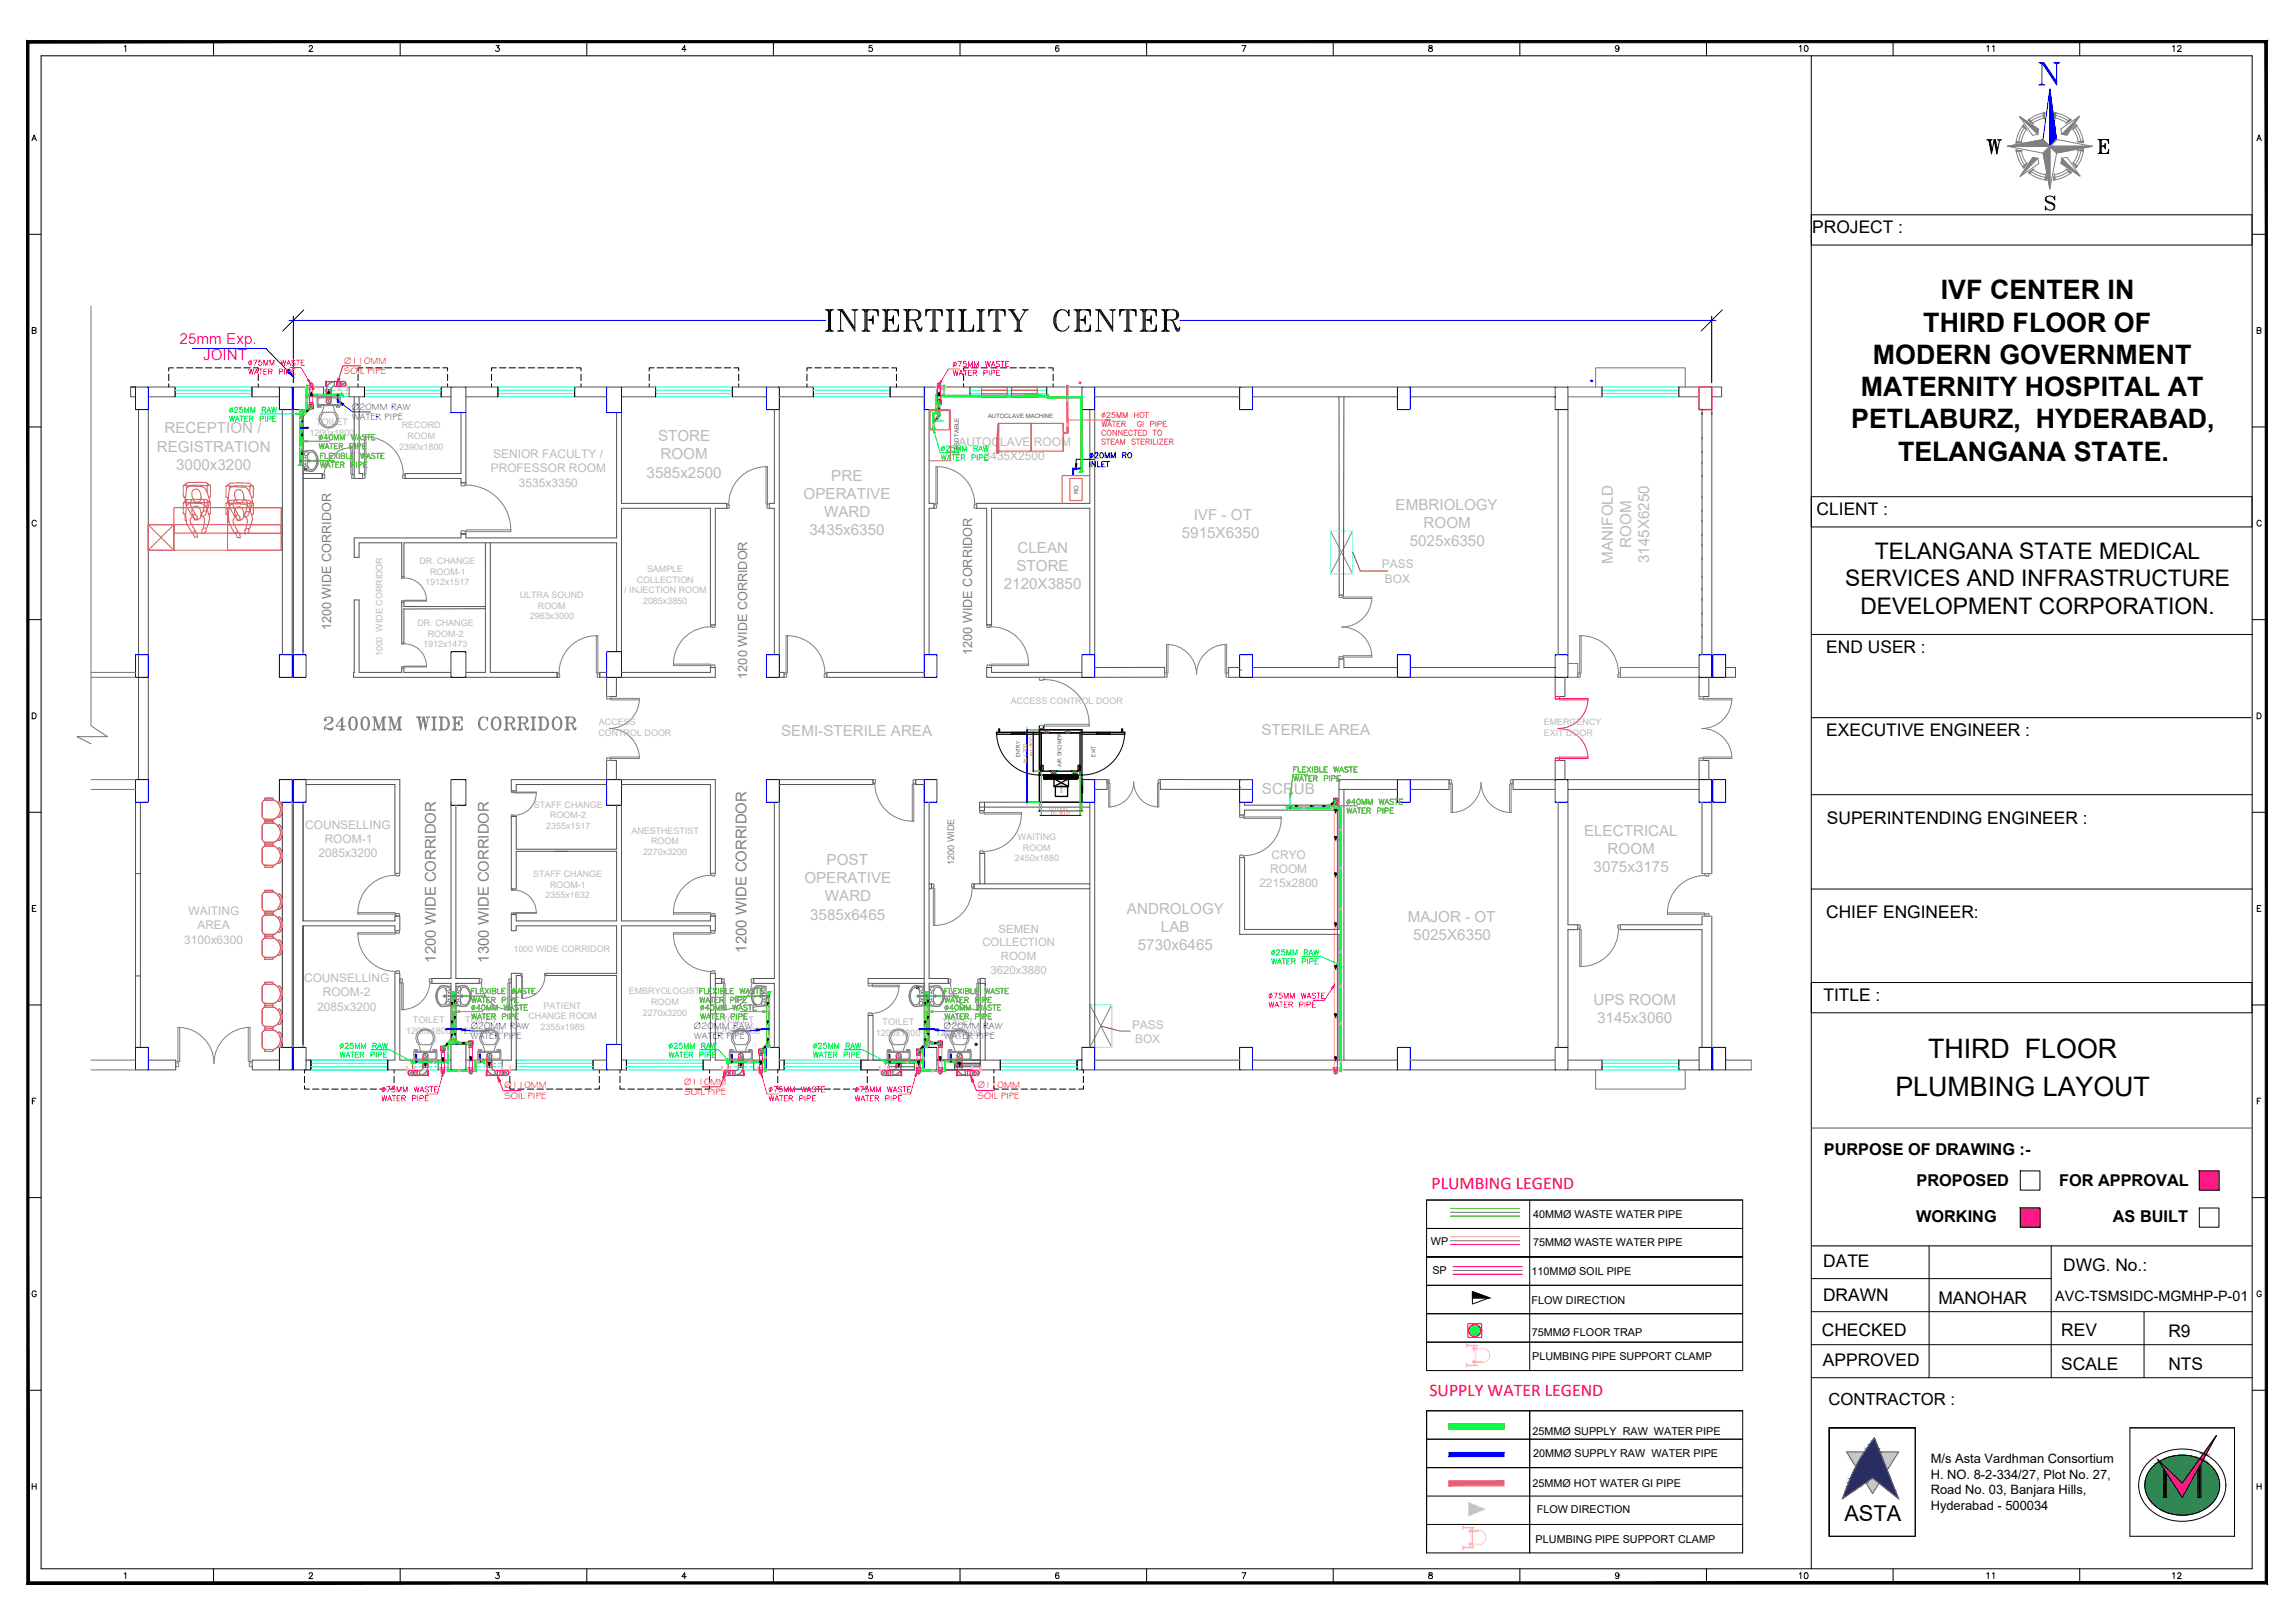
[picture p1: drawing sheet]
<svg xmlns="http://www.w3.org/2000/svg" width="594mm" height="420mm" viewBox="0 0 594 420" stroke-linecap="round" stroke-linejoin="round" font-family="sans-serif">
<defs><g id="words">
<text font-size="7.1" x="512.9" y="40.9">W</text>
<g font-size="6.9">
<text x="502.4" y="77.5">IVF CENTER IN</text>
<text x="497.9" y="85.9">THIRD FLOOR OF</text>
<text x="484.8" y="94.2">MODERN GOVERNMENT</text>
<text x="481.7" y="102.6">MATERNITY HOSPITAL AT</text>
<text x="479.2" y="110.9">PETLABURZ, HYDERABAD,</text>
<text x="491.3" y="119.2">TELANGANA STATE.</text>
<text x="499.1" y="273.9">THIRD FLOOR</text>
<text x="490.6" y="283.7">PLUMBING LAYOUT</text>
</g>
<text font-size="6.6" fill="#808080" x="82.9" y="190.1">2400MM WIDE CORRIDOR</text>
<g font-size="5.9">
<text x="485.4" y="144.6">TELANGANA STATE MEDICAL</text>
<text x="477.6" y="151.7">SERVICES AND INFRASTRUCTURE</text>
<text x="481.6" y="158.8">DEVELOPMENT CORPORATION.</text>
</g>
<text font-size="5.6" x="477.4" y="393.7">ASTA</text>
<g font-size="4.6" fill="#f00">
<text x="370.6" y="307.8">PLUMBING LEGEND</text>
<text x="370" y="361.3">SUPPLY WATER LEGEND</text>
</g>
<g font-size="4.5">
<text x="469.1" y="60.3">PROJECT :</text>
<text x="470.3" y="133.4">CLIENT :</text>
<text x="472.8" y="168.9">END USER :</text>
<text x="472.8" y="190.5">EXECUTIVE ENGINEER :</text>
<text x="472.9" y="213.4">SUPERINTENDING ENGINEER :</text>
<text x="472.7" y="237.7">CHIEF ENGINEER:</text>
<text x="472" y="259.2">TITLE :</text>
<text x="471.9" y="328.1">DATE</text>
<text x="534.1" y="329">DWG. No.:</text>
<text x="471.9" y="336.9">DRAWN</text>
<text x="501.8" y="337.6">MANOHAR</text>
<text x="471.6" y="345.9">CHECKED</text>
<text x="533.6" y="345.8">REV</text>
<text x="561.3" y="346.2">R9</text>
<text x="471.9" y="353.5">APPROVED</text>
<text x="533.6" y="354.7">SCALE</text>
<text x="561.3" y="354.7">NTS</text>
</g>
<g font-size="4.4">
<text x="464.6" y="14.5">10</text>
<text x="512.9" y="14.5">11</text>
<text x="561.3" y="14.5">12</text>
<text x="464.6" y="409.9">10</text>
<text x="512.9" y="409.9">11</text>
<text x="561.3" y="409.9">12</text>
</g>
<text font-size="4.3" x="473.3" y="363.7">CONTRACTOR :</text>
<g font-size="4.2">
<text x="472.1" y="298.9">PURPOSE OF DRAWING :-</text>
<text x="496.1" y="307.1">PROPOSED</text>
<text x="533" y="307.1">FOR APPROVAL</text>
<text x="496" y="316.3">WORKING</text>
<text x="546.9" y="316.3">AS BUILT</text>
</g>
<g font-size="4" fill="#f0f">
<text x="46.5" y="89.1">25mm Exp.</text>
<text x="52.6" y="93.3">JOINT</text>
</g>
<g font-size="3.9" fill="#bababa">
<text x="42.6" y="112.2">RECEPTION /</text>
<text x="40.6" y="116.9">REGISTRATION</text>
<text x="170.3" y="114.2">STORE</text>
<text x="171" y="119">ROOM</text>
<text x="45.6" y="121.6">3000x3200</text>
<text x="167.4" y="123.7">3585x2500</text>
<text x="215.2" y="124.4">PRE</text>
<text x="208" y="129.2">OPERATIVE</text>
<text x="213.3" y="133.9">WARD</text>
<text x="309" y="134.6">IVF - OT</text>
<text x="361.3" y="132">EMBRIOLOGY</text>
<text x="368.5" y="136.8">ROOM</text>
<text x="209.5" y="138.6">3435x6350</text>
<text x="263.4" y="143.1">CLEAN</text>
<text x="305.9" y="139.3">5915X6350</text>
<text x="364.9" y="141.5">5025x6350</text>
<text x="422.2" y="141.8" transform="rotate(-90 422.2 141.8)">ROOM</text>
<text x="263.1" y="147.9">STORE</text>
<text x="417.5" y="145.9" transform="rotate(-90 417.5 145.9)">MANIFOLD</text>
<text x="426.9" y="145.8" transform="rotate(-90 426.9 145.8)">3145X6250</text>
<text x="259.8" y="152.5">2120X3850</text>
<text x="202.2" y="190.6">SEMI-STERILE AREA</text>
<text x="326.5" y="190.3">STERILE AREA</text>
<text x="326.7" y="205.7">SCRUB</text>
<text x="410.1" y="216.3">ELECTRICAL</text>
<text x="416.1" y="221.1">ROOM</text>
<text x="214" y="223.9">POST</text>
<text x="412.5" y="225.8">3075x3175</text>
<text x="208.2" y="228.7">OPERATIVE</text>
<text x="213.5" y="233.4">WARD</text>
<text x="209.7" y="238.1">3585x6465</text>
<text x="291.7" y="236.6">ANDROLOGY</text>
<text x="364.4" y="238.7">MAJOR - OT</text>
<text x="294.5" y="246">5730x6465</text>
<text x="300.5" y="241.3">LAB</text>
<text x="365.9" y="243.4">5025X6350</text>
<text x="412.5" y="260.2">UPS ROOM</text>
<text x="413.5" y="264.9">3145x3060</text>
</g>
<g font-size="3.9" fill="#808080">
<text x="112.8" y="249.2" transform="rotate(-90 112.8 249.2)">1200 WIDE CORRIDOR</text>
<text x="126.5" y="249.2" transform="rotate(-90 126.5 249.2)">1300 WIDE CORRIDOR</text>
<text x="193.3" y="246.6" transform="rotate(-90 193.3 246.6)">1200 WIDE CORRIDOR</text>
</g>
<text font-size="3.7" x="532" y="336.7">AVC-TSMSIDC-MGMHP-P-01</text>
<g font-size="3.3" fill="#808080">
<text x="85.7" y="163.2" transform="rotate(-90 85.7 163.2)">1200 WIDE CORRIDOR</text>
<text x="251.7" y="169.5" transform="rotate(-90 251.7 169.5)">1200 WIDE CORRIDOR</text>
<text x="193.4" y="175.7" transform="rotate(-90 193.4 175.7)">1200 WIDE CORRIDOR</text>
</g>
<g font-size="3.3">
<text x="499.8" y="382.8">H. NO. 8-2-334/27, Plot No. 27,</text>
<text x="499.8" y="378.8">M/s Asta Vardhman Consortium</text>
<text x="499.8" y="386.8">Road No. 03, Banjara Hills,</text>
<text x="499.8" y="390.8">Hyderabad - 500034</text>
</g>
<g font-size="3.1" fill="#bababa">
<text x="127.7" y="118.6">SENIOR FACULTY /</text>
<text x="248.1" y="115.4">AUTOCLAVE ROOM</text>
<text x="254.7" y="119.1">3435X2500</text>
<text x="127.1" y="122.3">PROFESSOR ROOM</text>
<text x="134.3" y="126">3535x3350</text>
<text x="357.7" y="147.2">PASS</text>
<text x="358.5" y="150.9">BOX</text>
<text x="79" y="214.5">COUNSELLING</text>
<text x="82.4" y="221.9">2085x3200</text>
<text x="84" y="218.2">ROOM-1</text>
<text x="328.8" y="226">ROOM</text>
<text x="329.1" y="222.3">CRYO</text>
<text x="326" y="229.7">2215x2800</text>
<text x="48.8" y="236.9">WAITING</text>
<text x="47.7" y="244.3">3100x6300</text>
<text x="51.1" y="240.6">AREA</text>
<text x="78.7" y="254.2">COUNSELLING</text>
<text x="83.5" y="257.9">ROOM-2</text>
<text x="82.2" y="261.6">2085x3200</text>
<text x="293" y="266.4">PASS</text>
<text x="293.8" y="270.1">BOX</text>
</g>
<g font-size="2.9" fill="#bababa">
<text x="254.3" y="245">COLLECTION</text>
<text x="258.5" y="241.4">SEMEN</text>
<text x="259.1" y="248.5">ROOM</text>
<text x="256.4" y="252">3620x3880</text>
</g>
<g font-size="2.8">
<text x="396.8" y="315.3">40MMØ WASTE WATER PIPE</text>
<text x="370.4" y="322.3">WP</text>
<text x="396.8" y="322.7">75MMØ WASTE WATER PIPE</text>
<text x="370.8" y="329.8">SP</text>
<text x="396.5" y="330.1">110MMØ SOIL PIPE</text>
<text x="396.5" y="337.5">FLOW DIRECTION</text>
<text x="396.5" y="345.8">75MMØ FLOOR TRAP</text>
<text x="396.6" y="352.2">PLUMBING PIPE SUPPORT CLAMP</text>
<text x="396.7" y="371.4">25MMØ SUPPLY RAW WATER PIPE</text>
<text x="396.8" y="377.2">20MMØ SUPPLY RAW WATER PIPE</text>
<text x="396.7" y="384.9">25MMØ HOT WATER GI PIPE</text>
<text x="397.8" y="391.8">FLOW DIRECTION</text>
<text x="397.5" y="399.4">PLUMBING PIPE SUPPORT CLAMP</text>
</g>
<g font-size="2.5" fill="#f00">
<text x="89.1" y="94.1">Ø110MM</text>
<text x="89.1" y="96.9">SOIL PIPE</text>
<text x="130.6" y="281.8">Ø110MM</text>
<text x="177.1" y="280.8">Ø110MM</text>
<text x="253.1" y="281.8">Ø110MM</text>
<text x="130.6" y="284.5">SOIL PIPE</text>
<text x="177.2" y="283.6">SOIL PIPE</text>
<text x="253.1" y="284.5">SOIL PIPE</text>
</g>
<g font-size="2.5" fill="#00f">
<text x="91.1" y="106.1">Ø20MM RAW</text>
<text x="91.1" y="108.8">WATER PIPE</text>
<text x="121.8" y="266.3">Ø20MM RAW</text>
<text x="121.9" y="269.1">WATER PIPE</text>
<text x="179.6" y="266.3">Ø20MM RAW</text>
<text x="179.7" y="269.1">WATER PIPE</text>
<text x="244.3" y="266.3">Ø20MM RAW</text>
<text x="244.4" y="269.1">WATER PIPE</text>
</g>
<g font-size="2.4" fill="#bababa">
<text x="80.1" y="112.9">1200x1800</text>
<text x="81.9" y="110">TOILET</text>
<text x="105.1" y="267.7">1200x1800</text>
<text x="106.9" y="264.9">TOILET</text>
<text x="118.7" y="267.7">1200x1800</text>
<text x="120.4" y="264.9">TOILET</text>
<text x="185.1" y="267.7">1200x1800</text>
<text x="186.9" y="264.9">TOILET</text>
<text x="226.7" y="268.1">1200x1800</text>
<text x="228.5" y="265.3">TOILET</text>
<text x="242.1" y="268.1">1200x1800</text>
<text x="243.9" y="265.3">TOILET</text>
</g>
<text font-size="2.4" fill="#808080" x="247" y="224" transform="rotate(-90 247 224)">1200 WIDE</text>
<g font-size="2.3" fill="#bababa">
<text x="104" y="110.9">RECORD</text>
<text x="105.5" y="113.7">ROOM</text>
<text x="103.4" y="116.5">2390x1800</text>
<text x="108.6" y="146">DR. CHANGE</text>
<text x="111.4" y="148.7">ROOM-1</text>
<text x="167.5" y="148">SAMPLE</text>
<text x="110.1" y="151.5">1912x1517</text>
<text x="134.5" y="154.8">ULTRA SOUND</text>
<text x="161.6" y="153.6">/ INJECTION ROOM</text>
<text x="164.8" y="150.8">COLLECTION</text>
<text x="137.1" y="160.4">2963x3000</text>
<text x="139.2" y="157.6">ROOM</text>
<text x="166.5" y="156.4">2085x3850</text>
<text x="108.1" y="162">DR. CHANGE</text>
<text x="109.6" y="167.6">1912x1473</text>
<text x="110.7" y="164.8">ROOM-2</text>
<text x="99" y="169.9" transform="rotate(-90 99 169.9)">1000 WIDE CORRIDOR</text>
<text x="261.6" y="182.2">ACCESS CONTROL DOOR</text>
<text x="154.9" y="190.5">CONTROL DOOR</text>
<text x="155" y="187.7">ACCESS</text>
<text x="399.6" y="187.7">EMERGENCY</text>
<text x="399.6" y="190.5">EXIT DOOR</text>
<text x="138.2" y="209.1">STAFF CHANGE</text>
<text x="141.4" y="214.6">2355x1517</text>
<text x="142.4" y="211.9">ROOM-2</text>
<text x="163.4" y="215.8">ANESTHESTIST</text>
<text x="166.5" y="221.3">2270x3200</text>
<text x="168.6" y="218.6">ROOM</text>
<text x="263.5" y="217.4">WAITING</text>
<text x="264.8" y="220.2">ROOM</text>
<text x="138" y="227">STAFF CHANGE</text>
<text x="262.7" y="222.9">2450x1880</text>
<text x="141.2" y="232.5">2355x1632</text>
<text x="142.4" y="229.8">ROOM-1</text>
<text x="132.9" y="246.4">1000 WIDE CORRIDOR</text>
<text x="162.8" y="257.4">EMBRYOLOGIST</text>
<text x="136.8" y="263.9">CHANGE ROOM</text>
<text x="140.7" y="261.1">PATIENT</text>
<text x="166.4" y="262.9">2270x3200</text>
<text x="168.5" y="260.2">ROOM</text>
<text x="139.9" y="266.7">2355x1985</text>
</g>
<g font-size="1.5" fill="#545454">
<text x="255.8" y="108.1">AUTOCLAVE MACHINE</text>
<text x="248.2" y="117.7" transform="rotate(-90 248.2 117.7)">CSSD TABLE</text>
<text x="279.2" y="127.9" transform="rotate(-90 279.2 127.9)">RO</text>
</g>
<g font-size="1.5">
<text x="264.1" y="196.1" transform="rotate(-90 264.1 196.1)">ENTRY</text>
<text x="283.6" y="195.8" transform="rotate(-90 283.6 195.8)">EXIT</text>
<text x="274.7" y="198.5" transform="rotate(-90 274.7 198.5)">AIR SHOWER</text>
</g>
<g font-size="1.3" fill="#f00">
<text x="265.8" y="197.4" transform="rotate(-90 265.8 197.4)">W:1700</text>
<text x="267.4" y="195.8" transform="rotate(-90 267.4 195.8)">W1:900</text>
<text x="271.6" y="209.9">D:1000</text>
<text x="272.1" y="211.1">D1:910</text>
</g>
<g font-size=".8">
<text x="275" y="205.3" transform="rotate(-90 275 205.3)">BLOWER</text>
<text x="280.7" y="205.3" transform="rotate(-90 280.7 205.3)">CONTROLS</text>
</g>
</g></defs>
<!-- layer: 0 -->
<path d="M468.9 164.2h114.1M468.9 185.8h113.8M468.9 205.7h114.1M468.9 230.2h114.1M468.9 331h62.1M468.9 339.6h114.1M468.9 322.5h114.1M499.4 322.5v34.2M531 322.5v34.2M555 339.6v17.1M468.9 348.1h114.1M468.9 356.7h114.1" fill="none" stroke="#000" stroke-width=".26"/>
<!-- layer: TITLE -->
<g fill="none" stroke="#000" stroke-width=".26">
<path d="M10.6 14.4h572.4v391.7h-572.4zM32.2 12.1l.3-.3v1.5M55.3 10.8v3.6M80 12.2l.3-.4 .5 .1 .1 .2-.2 .5-.7 .7h1M103.6 10.8v3.6M128.4 11.8h.8l-.4 .6a.51 .51 0 0 1 .3 .8 .51 .51 0 0 1-.8-.2M151.9 10.8v3.6M177.6 12.8h-1.1l.8-1v1.5M200.2 10.8v3.6M225.7 11.8h-.7v.7a.54 .54 0 0 1 .8-.1 .54 .54 0 0 1-.1 .8 .54 .54 0 0 1-.8-.2M248.5 10.8v3.6M274.1 12l-.1-.1a.75 .75 0 0 0-.9 .5 .75 .75 0 0 0 .6 .9 .47 .47 0 0 0 .5-.4 .47 .47 0 0 0-.5-.5 .47 .47 0 0 0-.5 .4"/>
<path d="M296.8 10.8v3.6M321.5 11.8h1l-.7 1.5M345.1 10.8v3.6M369.9 11.9v.4l.7 .2 .2 .3a.51 .51 0 0 1-.5 .5 .51 .51 0 0 1-.5-.5l.9-.6v-.3zM393.4 10.8v3.6M419.1 12.3a.47 .47 0 0 1-.7 .4 .47 .47 0 0 1-.2-.7 .47 .47 0 0 1 .8 0l.1 .3a.72 .72 0 0 1-.6 1l-.3-.2M441.7 10.8v3.6M468.9 14.4v391.7M490 10.8v3.6M538.3 10.8v3.6M8.3 36.4l.5-1.5 .6 1.5M8.5 35.9h.7"/>
<path d="M584.2 36.4l.6-1.5 .6 1.5M584.4 35.9h.7M468.9 55.6h114v7.8h-114zM7 60.7h3.6M583 60.7h3.7M8.3 85.5l.9-.1 .1-.5-1-.1v1.5l1-.1v-.4l-.3-.3M584.3 85.5l.8-.1 .2-.3-.4-.3h-.6v1.5l.9-.1 .1-.4-.4-.3M7 110.5h3.6M583 110.5h3.7M9.4 135a.56 .56 0 0 0-.7-.3 .56 .56 0 0 0-.4 .6v.3a.56 .56 0 0 0 .4 .6 .56 .56 0 0 0 .7-.4M468.9 128.6h114v7.8h-114zM585.3 135a.56 .56 0 0 0-.6-.3 .56 .56 0 0 0-.5 .6v.3a.56 .56 0 0 0 .5 .6 .56 .56 0 0 0 .6-.4"/>
<path d="M7 160.4h3.6M583 160.4h3.7M8.3 184.5h.5a.81 .81 0 0 1 .6 .8 .81 .81 0 0 1-.6 .8h-.5zM584.3 184.5h.5a.81 .81 0 0 1 .5 .8 .81 .81 0 0 1-.5 .8h-.5zM7 210.3h3.6M583 210.3h3.7M8.4 235.1h.5M9.3 234.4h-.9v1.5h.9M584.3 235.1h.6M585.3 234.4h-1v1.5h1M468.9 254.4h114v7.8h-114zM7.2 260.2h3.4"/>
<path d="M583 260.2h3.7M8.4 285h.5M9.3 284.3h-.9v1.5M584.3 285h.6M585.3 284.3h-1v1.5M7 310h3.6M583 310h3.7M9.4 334.5a.56 .56 0 0 0-.7-.3 .56 .56 0 0 0-.4 .6v.3a.54 .54 0 0 0 .5 .6 .54 .54 0 0 0 .6-.6h-.4M585.3 334.5a.56 .56 0 0 0-.6-.3 .56 .56 0 0 0-.5 .6v.3a.54 .54 0 0 0 .6 .6 .54 .54 0 0 0 .5-.6h-.3M7 359.9h3.6M583 359.9h3.7M8.3 384.8h1"/>
<path d="M8.3 384v1.6M9.3 384v1.6M584.3 384v1.6M584.3 384.8h1M585.3 384v1.6M32.2 407.4l.3-.3v1.6M55.3 406.1v3.7M80 407.5l.3-.4 .5 .1 .1 .2-.2 .5-.7 .8h1M103.6 406.1v3.7M128.4 407.1h.8l-.4 .6a.51 .51 0 0 1 .3 .8 .51 .51 0 0 1-.8-.1M151.9 406.1v3.7M177.6 408.2h-1.1l.8-1.1v1.6"/>
<path d="M200.2 406.1v3.7M225.7 407.1h-.7v.7a.54 .54 0 0 1 .8 0 .54 .54 0 0 1-.1 .8 .54 .54 0 0 1-.8-.2M248.5 406.1v3.7M274.1 407.4l-.1-.2a.75 .75 0 0 0-.9 .6 .75 .75 0 0 0 .6 .9 .47 .47 0 0 0 .5-.5 .47 .47 0 0 0-.5-.5 .47 .47 0 0 0-.5 .5M296.8 406.1v3.7M321.5 407.1h1l-.7 1.6M345.1 406.1v3.7M369.9 407.2v.4l.7 .3 .2 .3a.51 .51 0 0 1-.5 .5 .51 .51 0 0 1-.5-.5l.9-.7v-.3zM393.4 406.1v3.7M419.1 407.6a.47 .47 0 0 1-.7 .5 .47 .47 0 0 1-.2-.8 .47 .47 0 0 1 .8 .1l.1 .2a.72 .72 0 0 1-.6 1.1l-.3-.3M441.7 406.1v3.7M490 406.1v3.7"/>
<path d="M538.3 406.1v3.7"/>
</g>
<path d="M586.9 10.5l-.5 .6 .5 399zM586.4 11.1l.5 399-.5-.6zM6.9 410.1h580l-.5-.6zM6.9 410.1l.6-.6h578.9zM6.9 10.5v399.6l.6-.6zM6.9 10.5l.6 .6v398.4zM6.9 10.5l.6 .6 579.4-.6zM7.5 11.1l579.4-.6-.5 .6z" fill="#000" stroke="#000" stroke-width=".26"/>
<path d="M527.8 16.3h1.3l3.3 4.9M528 16.3l.6 .2M528.8 16.3l3.3 4.9M531.6 16.3h1.6M531.8 16.3l.6 .2 .5-.2M532.4 16.5v5.5l-3.8-5.7v5.4M527.8 22h1.6M528 22l.6-.3 .5 .3M532.3 36.1l-1.7-13.1-1.8 13.1" fill="none" stroke="#00f" stroke-width=".26"/>
<!-- layer: TEXT -->
<g fill="none" stroke="#000" stroke-width=".26">
<path d="M543.1 36.1h2.7v1l-.1-1M543.1 39.7h2.7v-1l-.1 1M543.2 36.1l.4 .2M543.4 36.1l.2 .4M543.6 36.1v3.6M543.6 39.6l-.4 .1M543.6 39.4l-.2 .3M543.8 36.3v3.3M543.9 36.1v3.6M543.9 37.8h1.1M543.9 39.4l.2 .3M543.9 39.6l.4 .1"/>
<path d="M544.1 36.1l-.2 .4M544.3 36.1l-.4 .2M545 37.1v1.4l-.2-.7zM545 37.5l-.4 .3 .4 .4M545 37.7l-.7 .1 .7 .2M545 36.1l.8 .2M545.3 36.1l.5 .4M545.5 36.1l.3 .5M545.8 39.6l-.8 .1M545.8 39.4l-.5 .3M545.8 39.2l-.3 .5M529.6 51.8a2.62 2.62 0 0 0 1.9 1l.2 .4"/>
<path d="M529.8 50.9a.73 .73 0 0 0 .4 1.2l1.5 .7a1.02 1.02 0 0 1 0 1.3 1.02 1.02 0 0 1-1.2 .3l-.9-.5-.1-.5v1l.1-.5M531.7 51.3l.2-.5v1a1.36 1.36 0 0 0-1.1-1 1.36 1.36 0 0 0-1.3 .5v.5a2.92 2.92 0 0 0 2 1.2l.2 .4-.2 .8"/>
</g>
<!-- layer: TITLE -->
<g fill="none" stroke="#808080" stroke-width=".26">
<path d="M519.6 37.9h11h-11M521.9 38.8l1.3 .3 .5 1.7 .9 1.5-.7 1.2-1.5-2.5zM522.6 39.2l.5 1.8 1 1.7M522.8 30.2l4.9 3.3-.2 1.3-1.4 .2zM523.8 32.4l.8 1.1-.9 1.6-.5 1.7-1.3 .3 .7-2.9zM524 33.1l-.9 1.7-.5 1.9M525 31.1l1.7-1.1 2.6-.8-.2 1.4-1.5 .5-1.5 .8zM528.8 36.1l-9.2 1.8 9.3 1.7M528.8 36.1l1.8 1.8h11h-11l1.7-1.8-1.7 1.8zM528.9 39.6l1.7-1.7-1.7 1.7M529.2 29.9l-1.8 .5-1.6 1M530.6 37.9v10.9v-10.9l1.8 1.7z"/>
<path d="M531.8 29.2l2 .5 2.3 1.3-1.1 .8-1.4-.8-1.6-.5zM531.9 29.9l1.8 .5 1.7 .9M532.3 36.1l9.3 1.8-9.2 1.7-1.8 9.2-1.7-9.2M533.5 33.4l4.8-3.3-3.3 4.9-1.3-.2zM537.1 33l1 1.7 .5 1.9M537.4 32.3l1.4 2.5 .5 2.1-1.3-.2-.5-1.7-.9-1.6 .8-1.1M538 39l1.3-.3-.7 2.8-1.2 1.9-.7-1.2 .8-1.5zM538.6 39l-.5 1.9-.9 1.7M525.1 44.7l1.1-.8 1.6 .9 1.7 .5 .3 1.3-2.8-.7zM525.9 44.5l1.7 .9 1.8 .5M526.2 40.8l1.3 .2 .3 1.3-4.9 3.4zM531.8 45.2l1.7-.5 1.6-.8 1.1 .7-2.5 1.5-2.2 .5z"/>
<path d="M533.7 41l1.4-.3 3.3 4.9-4.9-3.3zM535.5 44.4l-1.7 .9-1.9 .6"/>
</g>
<g fill="#808080" stroke="#808080" stroke-width=".26">
<path d="M519.6 37.9l9.2-1.8 1.8 1.8z"/>
<path d="M530.6 37.9h11l-9.2 1.7z"/>
<path d="M537.4 32.3l.2 .3-1 .8z"/>
<path d="M538.3 30.1l-3.3 4.9-1.3-.2z"/>
<path d="M535.7 30.8l.4 .2-1.1 .8z"/>
<path d="M538 36.7l1.3-.2v.4z"/>
<path d="M538 39l1.3-.3v.4z"/>
<path d="M535.1 43.9l1.1 .7-.3 .3z"/>
<path d="M536.7 42.2l1 .8-.3 .4z"/>
<path d="M533.7 41l4.7 4.6-4.9-3.3z"/>
<path d="M530.6 37.9v10.9l-1.7-9.2z"/>
<path d="M531.8 45.2l.2 1.3-.5 .1z"/>
<path d="M529.5 45.3l.3 1.3h-.5z"/>
<path d="M522.8 30.2l4.9 3.3-.2 1.3z"/>
<path d="M523.8 32.4l.8 1.1-1.1-.8z"/>
<path d="M525 31.1l.4-.3 .7 1.1z"/>
<path d="M521.9 36.6l1.3 .2-1.3 .3z"/>
<path d="M526.2 40.8l1.3 .2-4.6 4.7z"/>
<path d="M521.9 38.8l1.3 .3-1.3 .2z"/>
<path d="M525.1 44.7l1.1-.8-.7 1.1z"/>
<path d="M523.6 43.1l1-.8-.7 1.2z"/>
<path d="M528.9 29.3l.4-.1-.2 1.4z"/>
<path d="M531.8 29.2l.5 .1-.3 1.2z"/>
</g>
<path d="M530.6 23l1.7 13.1-1.7 1.8z" fill="#00f" stroke="#00f" stroke-width=".26"/>
<!-- layer: MEP_HVAC_COPPER_PIPE -->
<circle cx="412" cy="98.6" r=".22" fill="none" stroke="#00f" stroke-width=".26"/>
<!-- layer: DOOR -->
<g fill="none" stroke="#808080" stroke-width=".26">
<path d="M90.8 115.9h.4v6.9h-.4zM91.2 115.9a7.3 7.3 0 0 0-7.3 7.2M94.3 113.1v9.7h.4v-9.7a9.7 9.7 0 0 1 9.7 10M83.4 122.8h.5v.3h.2l-.2 .8h-.5zM84 123.7h.1M91 123.7h.1M91.2 122.8h.5v1.1l-.6-.1zM93.8 122.8h.5v.3h.2l-.2 .8h-.5zM94.5 123.7h.1M104.4 122.8h.5v1.1l-.7-.2zM119.3 125.6l.2 .2 1.1-.2v-.6h-1.3v.6M119.4 137.5l.8-.1v.2h.4v.6h-1.3z"/>
<path d="M119.5 137.4v.1M120.2 125.6a11.6 11.6 0 0 1 12 11.6h-11.6v.4h11.6M188.1 130.5h.5v.4h.2l-.2 .7h-.5zM188.8 131.4h.1M198.5 131.4h.1M198.7 120.8v9.7h-.4v-9.7a9.7 9.7 0 0 0-9.6 10.1M198.7 130.5h.5v1.1l-.6-.1-.1-.6h.2zM241.8 130.5h.5v.4h.1l-.1 .7h-.5zM242.3 120.8v9.7h.4v-9.7a9.7 9.7 0 0 1 9.6 10.1M242.4 131.4h.1M252.3 130.5h.5v1.1l-.7-.2zM103.9 149.3h.7v.3l-.6 .1z"/>
<path d="M104 155.6h.6v.3h-.7zM104 149.7h.1M104 155.5h.1M104.4 149.6a5.8 5.8 0 0 1 6 5.8h-5.8v.2h5.8M103.9 166.3h.7v.3l-.6 .1zM104 172.6l.6 .1v.3h-.7zM104 172.6h.1M104.4 166.7a5.8 5.8 0 0 1 6 5.7h-5.8v.3h5.8M144.2 174.2h.5v.4h.2l-.2 .7h-.5zM154.6 175.2h.1M154.8 164.6v9.6h-.4v-9.6a9.6 9.6 0 0 0-9.7 10M154.8 174.2h.5v1.1h-.6z"/>
<path d="M184 161.8h1.1v.5l-.7 .1v-.1h-.4zM184 172.3l.9-.2 .2 .7h-1.1zM184.4 162.3a9.7 9.7 0 0 0-10.1 9.6h9.7v.4h-9.7M184.9 162.4h.1M184.9 172.1v.1M203 174.2h.5v.4h.1l-.1 .7h-.5zM203.5 164.6v9.6h.4v-9.6a9.6 9.6 0 0 1 9.6 10M203.6 175.2h.1M213.4 175.2h.1M213.5 174.2h.5v1.1h-.6zM255.7 172.1l.9 .2v.5h-1.1l.2-.6M255.7 162.4h.1"/>
<path d="M255.7 172.1v.1M255.7 162.4l-.2-.1v-.5h1.1v.5l-.9 .1M256.2 162.3a9.7 9.7 0 0 1 10 9.6h-9.6v.4h9.6M408.4 174.2h.5v.4h.2l-.2 .7h-.5zM408.9 164.6v9.6h.4v-9.6a9.6 9.6 0 0 1 9.6 10M409 175.2h.1M418.9 174.2h.5v1.1l-.6-.1zM226 201.8l.6 .1-.1 1h-.5zM226.5 202.5a9.7 9.7 0 0 0 9.6 10.1v-9.7h.4v9.7M226.6 202h.1M236.4 201.9l.6-.1v1.1h-.5v-.4h-.1zM320.9 211h1.1v.5l-.9 .1z"/>
<path d="M321.1 211.6h.1M331.7 211.5h-9.7v.4h9.7a9.7 9.7 0 0 1-10.1 9.6M102.3 226.1h1.1v.5l-.7 .2v-.2h-.4zM102.3 236.6l1-.1 .1 .6h-1.1zM102.7 226.6a9.7 9.7 0 0 0-10 9.7h9.6v.3h-9.6M103.3 226.7v.1M184 226.1h1.1v.5l-.7 .2v-.2h-.4zM184 236.6l.9-.1 .2 .6h-1.1zM184.4 226.6a9.7 9.7 0 0 0-10.1 9.7h9.7v.3h-9.7M184.9 226.7v.1M241.1 228.8l.7 .2-.2 .9h-.5zM251.5 229h.1"/>
<path d="M251.5 228.9l.6-.1v1.1h-.5zM251.6 229.5a9.7 9.7 0 0 1-9.6 10.1v-9.7h-.4v9.7M321 221.4h.6v.1h.4v.5h-1.1zM321.1 221.4h.1M408.4 239.4l.6 .1 .1 .7h-.2v.3h-.5zM409 239.6h.1M418.9 239.5l.5-.1v1.1h-.5zM441.3 226.2h1.1v.5l-.7 .1v-.1h-.4zM441.3 236.7l.9-.2 .2 .7h-1.1zM441.7 226.7a9.7 9.7 0 0 0-10.1 9.6h9.7v.4h-9.7M442.2 226.8h.1M442.2 236.5v.1"/>
<path d="M92.7 241.4h9.6v.4h-9.6a9.7 9.7 0 0 0 10 9.7M102.3 251.5l1-.2 .1 .7h-1.1zM102.3 240.9h1.1v.5l-.7 .2v-.2h-.4zM103.3 241.6h.1M103.3 251.3v.1M103.5 253.4l.7 .2-.2 .9h-.5zM104 254.5h.4v6.9h-.4zM111.1 253.6h.1M111.2 253.5l.6-.1v1.1h-.5v-.4h-.2zM111.3 254.1a7.3 7.3 0 0 1-7.3 7.3M124.1 253.4l.6 .2-.1 .9h-.5zM124.6 254.1a7.3 7.3 0 0 0 7.3 7.3"/>
<path d="M131.5 254.5h.4v6.9h-.4zM131.7 253.6h.1M131.8 253.5l.6-.1v1.1h-.5zM174.3 241.4h9.7v.4h-9.7a9.7 9.7 0 0 0 10.1 9.7M184 251.5l.9-.2 .2 .7h-1.1zM184 240.9h1.1v.5l-.7 .2v-.2h-.4zM184.9 241.6h.1M184.9 251.3v.1M186.8 253.4l.6 .1 .1 .6h-.2v.4h-.5zM187.3 254.5h.4v6.9h-.4zM187.5 253.6h.1M194.5 253.5l.6-.1v1.1h-.5z"/>
<path d="M194.6 254.1a7.3 7.3 0 0 1-7.3 7.3M224.7 254.6h1.1v.5l-.9 .1zM224.9 255.2h.1M225.8 255.1h6.9v.4h-6.9zM232.7 255.1a7.3 7.3 0 0 1-7.3 7.3M245.5 253.5h.6l-.1 1.1h-.5zM246 254.2a7.3 7.3 0 0 0 7.3 7.3M246.1 253.6h.1M252.9 254.6h.4v6.9h-.4zM253.1 253.6h.1M253.2 253.5h.6v1.1h-.5zM418.9 240.2a9.7 9.7 0 0 1-9.6 10v-9.7h-.4v9.7"/>
<path d="M224.8 262.3l.6-.1v.2h.4v.5h-1.1z"/>
</g>
<g fill="none" stroke="#008ab8" stroke-width=".26">
<path d="M94.3 113.1h.4M132.2 137.2v.4M198.3 120.8h.4M242.3 120.8h.4M110.4 155.4v.2M110.4 172.4v.3M154.4 164.6h.4M174.3 171.9v.4M203.5 164.6h.4M266.2 171.9v.4M408.9 164.6h.4M236.1 212.6h.4"/>
<path d="M331.7 211.5v.4M92.7 236.3v.3M174.3 236.3v.3M241.6 239.6h.4M431.6 236.3v.4M92.7 241.4v.4M174.3 241.4v.4M408.9 250.2h.4"/>
</g>
<!-- layer: walls -->
<g fill="none" stroke="#545454" stroke-width=".26">
<path d="M33.8 100.2h1.3h-1.3v2.5h1.3M35.9 106v95.8M38.4 100.2h6.9v2.5h-6.9M38.4 106v95.8M72.3 100.2h-7.1v2.5h7.1M73.1 106v63.5M75.6 106v63.5M75.9 106v63.5M78.4 106v63.5M79.2 100.2h4.5v2.5h-4.5M90.4 100.2h3.9v2.5h-3.9zM91.7 102.7v21.2h2.1v-1.3h-.8v-19.9"/>
<path d="M116.7 100.2h-2.5v2.5h2.5M119.3 106.8v15.8h-14.4v1.3h14.4v1.1h1.3v-18.2M120.6 100.2h8.3v2.5h-8.3M157 100.2h-8.2v2.5h8.2M159.6 106.8v32.5h-39v-1.1h-1.3v1.1h-27.6v5h1.3v-3.8h11v8.8h.5v-8.8h55.1v28.2M160.9 106.8v23.5h27.2v1.3h-2.9v30.2h-1.3v-30.2h-23v37.1M160.9 100.2h8.8v2.5h-8.8M198.4 100.2h-8.8v2.5h8.8M200.4 106v24.3h-1.2v1.3h1.2v37.9M201.7 100.2h8.8v2.5h-8.8M201.7 106v63.5M239.2 106v63.5"/>
<path d="M239.2 100.2h-8.8v2.5h8.8M240.5 106v24.3h1.3v1.3h-1.3v37.9M242.5 100.2h37.6M242.5 102.7h37.6M282.1 106v24.3h-29.3v1.3h2.6v30.2h1.3v-30.2h25.4v37.9M283.4 106v63.5M283.4 100.2h37.5M283.4 102.7h37.5M324.2 100.2h37.5M324.2 102.7h37.5M346.6 102.7l.1 51.3h1.1l.1-51.3M365 100.2h37.6"/>
<path d="M365 102.7h37.6M403.3 106v63.5M405.9 106v63.5M439.8 100.2h-5.2v2.5h5.2M440.6 106v1.3v-.5M440.6 107.1v62.4M443.1 100.2h2.6v2.5h-2.6M443.1 106v1.3v-.5M443.1 107.3v62.2M78.4 122.6h5v1.3h-5M119.3 138.2h1.3M125.7 140.5l-.1 33.6h-5"/>
<path d="M125.7 157.6l-21.2 .1M125.7 157h-21.2v-1.1h-.5v10.4h.5v-8.7M126.9 140.5v33.6h17.3v1.2M116.7 174.1h-12.2v-1.1h-.5v1.1h-11v-18.8h-1.3v18.8h-.2v1.2h25.2M120.6 175.3h24.1M157 174.1h-1.7v1.2h1.7v5h2.6v-5M160.9 174.1h23v-1.3h1.3v2.5h-24.3M201.7 174.1h1.3v1.2h-1.3M239.2 174.1h-25.2v1.2h25.2M280.1 174.1h-23.4v-1.3h-1.3v2.5h24.7M283.4 172.8h18.1v2.5h-18.1M320.9 172.8h-2.9v2.5h3.1"/>
<path d="M321.1 175.3h.1M321.2 173.4h.1M324.2 175.3h78.4v5h2.5v-5M324.2 172.8h22.4v-2.2h1.3v2.2h13.8M361.7 175.3h.1M365 172.8h37.6M374.8 172.8h.1M446.7 172.8h2.5v2.5h-2.5M35.1 207.7v44.9M36.3 207.7v18.5h-1.2M73.1 207.7v63.4M75.6 207.7v63.4"/>
<path d="M75.9 207.7v63.4M78.4 207.7v30.7h23.8v-1.3h1.3v3.8h-1.3v-1.2h-23.8M79.2 201.8h24.3v24.3h-1.3v-23h-23M116.7 207.7v45.6h-4.9v1.3h4.9v15.8M118 208.4v44.9h6.1v1.3h-6.1v15.8M133.6 203.1h23.4M159.6 201.8v-4.9h-2.6v4.9h-24.6v3M159.6 208.4v11.4M160.9 201.8h24.3v24.3h-1.3v-23h-23M160.9 208.4v30h23v-1.3h1.3v3.8h-1.3v-1.2h-23v30.7M200.4 207.7v45.6h-5.3v1.3h5.3v16.5M201.7 201.8h24.3v1.3h-24.3"/>
<path d="M201.7 207.7v63.4M239.2 201.8h-2.2v1.3h2.2v68M240.5 207.7v45.6h5M253.6 207.7h26.5M253.6 208.9h28.5M254.8 207.7v2.2M282.1 207.7v63.4M283.4 201.8h3.2v2.6h-3.2M283.4 207.7v63.4M320.9 203.8h.1M320.9 207.7v3.3h1.3v-1.3h24.4M321 201.9h.1"/>
<path d="M322.2 207.7v.7h24.4M324.2 201.8h-23.8v2.5l23.8 .1M346.6 204.4h15.1M347.9 204.4v70M365 204.4h10.1v-2.5l-28.5-.1v38.8h-24.4v-18.6h-1.3v19.9h25.7M403.3 207.7v63.4M405.1 201.8v-4.9h-2.5v4.9h-10.9v2.6h10.9M405.9 204.4h33.9M405.9 201.8h33.9M405.9 207.7v31.7h2.5M440.6 207.7v18.5M443.1 207.7v18.5"/>
<path d="M36.3 226.2v26.4M132.4 236.8v4.1h1.2v-1.2h26v12.3M159.6 220.4v18h-26v-1.3M440.6 237.2v2.2h-21.2M443.1 237.2v33.9h.3M102.2 252h1.3v22.4h3.3v2.6h-6.4v-2.6h1.8zM133.6 252h-1.2v22.4h-2.4v2.6h5.9M133.6 252.5v21.9h2.3M159.6 252.5v17.9M183.9 252h1.3v22.4h3.3v2.6h-6.5v-2.6h1.9zM185.2 253.3h1.6v1.3h-1.6M239.2 253.3h-14.5v1.3h14.5"/>
<path d="M246 254.6h-5.5v16.5M252.9 254.6h2.1M346.6 241.8v32.6M408.4 240.7h-2.5v30.4M419.4 240.7h21.2v30.4M35.1 271.1v-18.5h1.2v18.5M38.4 274.4h7.1v2.6h-7.1M72.3 274.4h-7v2.6h7M78.4 270.4v-30.7v31.4M80.5 274.4h-1.3h1.3v2.6h-1.3M116.7 274.4h-3.3v2.6h3.3M120.6 274.4h2.8v2.6h-2.8"/>
<path d="M157 274.4h-3.5v2.6h3.5M160.9 274.4h1.3v2.6h-1.3M198.4 274.4h-3.3v2.6h3.3M201.7 274.4h1.3v2.6h-1.3M222.8 274.4v2.6h7.3v-2.6M222.8 274.4h16.4M222.8 274.4v2.6h16.4M224.7 274.4v-11.5h1.3v11.5M230.1 276.2h6.6M230.1 275.3h6.6M236.7 274.4v2.6M238 274.4v2.6"/>
<path d="M247.1 276.2h6.6M247.1 275.3h6.6M247.1 274.4v2.6M247.1 275.7h6.6M253.7 274.4h-11.2h16.4v2.6h-16.4M255 274.4v-21.1h-1.3v23.7M278.8 277v-2.6v2.6h1.3M278.8 274.4h1.3M283.4 274.4h37.5M283.4 277h37.5M324.2 274.4h37.5M324.2 277h37.5"/>
<path d="M365 274.4h37.6M365 277h37.6M405.9 274.4h8.8M405.9 277h8.8M434.6 274.4h5.2M434.6 277h5.2M446.7 274.4h6.6M446.7 277h6.6"/>
</g>
<!-- layer: MEP_HVAC_DRAIN_PIPE -->
<g fill="none" stroke="#000" stroke-width=".26">
<circle cx="79" cy="121.5" r=".28"/>
<circle cx="345.5" cy="207.3" r=".28"/>
<circle cx="237.4" cy="255.7" r=".28"/>
<circle cx="252.6" cy="270.4" r=".28"/>
</g>
<!-- layer: MEP_HVAC_VRF_COPPER_PIPE -->
<circle cx="279.5" cy="99.1" r=".28" fill="none" stroke="#f0f" stroke-width=".26"/>
<!-- layer: WIN -->
<path d="M344.4 137.5l5.7 11M350.1 137.5l-5.7 11M282.1 260.1l5.7 11M287.8 260.1l-5.7 11" fill="none" stroke="#808080" stroke-width=".26"/>
<path d="M344.4 137.5h5.7v11h-5.7zM282.1 260.1h5.7v11h-5.7z" fill="none" stroke="#7fbfff" stroke-width=".26"/>
<!-- layer: col -->
<g fill="none" stroke="#00f" stroke-width=".26">
<path d="M35.1 100.2h3.3v5.8h-3.3zM72.3 100.2h3.3v5.8h-3.3zM75.9 100.2h3.3v5.8h-3.3zM116.7 100.2h3.9v6.6h-3.9zM157 100.2h3.9v6.6h-3.9zM198.4 100.2h3.3v5.8h-3.3zM239.2 100.2h3.3v5.8h-3.3zM280.1 100.2h3.3v5.8h-3.3zM320.9 100.2h3.3v5.8h-3.3zM361.7 100.2h3.3v5.8h-3.3zM402.6 100.2h3.3v5.8h-3.3zM35.1 169.5h3.3v5.8h-3.3z"/>
<path d="M72.3 169.5h3.3v5.8h-3.3zM75.9 169.5h3.3v5.8h-3.3zM116.7 168.7h3.9v6.6h-3.9zM157 168.7h3.9v6.6h-3.9zM198.4 169.5h3.3v5.8h-3.3zM239.2 169.5h3.3v5.8h-3.3zM280.1 169.5h3.3v5.8h-3.3zM320.9 169.5h3.3v5.8h-3.3zM361.7 169.5h3.3v5.8h-3.3zM402.6 169.5h3.3v5.8h-3.3zM439.8 169.5h3.3v5.8h-3.3zM443.4 169.5h3.3v5.8h-3.3z"/>
<path d="M35.1 201.8h3.3v5.9h-3.3zM72.3 201.8h3.3v5.9h-3.3zM75.9 201.8h3.3v5.9h-3.3zM116.7 201.8h3.9v6.6h-3.9zM157 201.8h3.9v6.6h-3.9zM198.4 201.8h3.3v5.9h-3.3zM239.2 201.8h3.3v5.9h-3.3zM280.1 201.8h3.3v5.9h-3.3zM320.9 201.8h3.3v5.9h-3.3zM361.7 201.8h3.3v5.9h-3.3zM402.6 201.8h3.3v5.9h-3.3zM439.8 201.8h3.3v5.9h-3.3z"/>
<path d="M443.4 201.8h3.3v5.9h-3.3zM35.1 271.1h3.3v5.9h-3.3zM72.3 271.1h3.3v5.9h-3.3zM75.9 271.1h3.3v5.9h-3.3zM116.7 270.4h3.9v6.6h-3.9zM157 270.4h3.9v6.6h-3.9zM198.4 271.1h3.3v5.9h-3.3zM239.2 271.1h3.3v5.9h-3.3zM280.1 271.1h3.3v5.9h-3.3zM320.9 271.1h3.3v5.9h-3.3zM361.7 271.1h3.3v5.9h-3.3zM402.6 271.1h3.3v5.9h-3.3z"/>
<path d="M439.8 271.1h3.3v5.9h-3.3zM443.4 271.1h3.3v5.9h-3.3z"/>
</g>
<!-- layer: Window -->
<g fill="none" stroke="#0ff" stroke-width=".26">
<path d="M45.3 102.7h19.9M45.3 101.9h19.9M45.3 100.2h19.9M45.3 101h19.9M83.7 102.7h6.7M83.7 101.9h1M83.7 100.2h6.7M83.7 101h1M85.4 101.9h1.3M85.4 101h1.3M87.4 101.9h1.3M87.4 101h1.3"/>
<path d="M89.4 101.9h1M89.4 101h1M94.3 102.7h19.9M94.3 101.9h19.9M94.3 100.2h19.9M94.3 101h19.9M128.9 102.7h19.9M128.9 101.9h19.9M128.9 100.2h19.9M128.9 101h19.9M169.7 102.7h19.9M169.7 101.9h19.9"/>
<path d="M169.7 100.2h19.9M169.7 101h19.9M251.1 102.7h19.9M251.1 101.9h19.9M251.1 100.2h19.9M251.1 101h19.9M414.7 102.7h19.9M414.7 101.9h19.9M414.7 100.2h19.9M414.7 101h19.9M80.5 276.2h19.9M80.5 277h19.9"/>
<path d="M80.5 275.3h19.9M80.5 274.4h19.9M106.8 276.2h1M106.8 277h6.6M106.8 275.3h1M106.8 274.4h6.6M108.5 276.2h1.3M108.5 275.3h1.3M110.4 276.2h1.4M110.4 275.3h1.4M112.4 276.2h1M112.4 275.3h1"/>
<path d="M123.4 276.2h1M123.4 277h6.6M123.4 275.3h1M123.4 274.4h6.6M125 276.2h1.3M125 275.3h1.3M127 276.2h1.3M127 275.3h1.3M129 276.2h1M129 275.3h1M133.6 276.2h19.9M133.6 277h19.9"/>
<path d="M133.6 275.3h19.9M133.6 274.4h19.9M162.2 276.2h19.8M162.2 277h19.8M162.2 275.3h19.8M162.2 274.4h19.8M188.5 276.2h1M188.5 277h6.6M188.5 275.3h1M188.5 274.4h6.6M190.1 276.2h1.4M190.1 275.3h1.4"/>
<path d="M192.1 276.2h1.3M192.1 275.3h1.3M194.1 276.2h1M194.1 275.3h1M203 276.2h19.8M203 277h19.8M203 275.3h19.8M203 274.4h19.8M258.9 276.2h19.9M258.9 277h19.9M258.9 275.3h19.9M258.9 274.4h19.9"/>
<path d="M414.7 276.2h19.9M414.7 277h19.9M414.7 275.3h19.9M414.7 274.4h19.9"/>
</g>
<!-- layer: wall -->
<g fill="none" stroke="#000" stroke-width=".26">
<path d="M45.3 100.2v2.5M65.2 100.2v2.5M94.3 100.2v2.5M114.2 100.2v2.5M128.9 100.2v2.5M148.8 100.2v2.5M169.7 100.2v2.5M189.6 100.2v2.5M251.1 100.2v2.5M271 100.2v2.5M414.7 100.2v2.5M434.6 100.2v2.5"/>
<path d="M80.5 274.4v2.6M100.4 274.4v2.6M133.6 274.4v2.6M153.5 274.4v2.6M162.2 274.4v2.6M182 274.4v2.6M203 274.4v2.6M222.8 274.4v2.6M258.9 274.4v2.6M278.8 274.4v2.6M414.7 274.4v2.6M434.6 274.4v2.6"/>
</g>
<!-- layer: Lines -->
<g fill="none" stroke="#000" stroke-width=".26">
<path d="M43.7 96.9v1.6M43.7 99.4v.8M44.9 95.2h-1.2v.9M45.7 95.2h1.7M48.2 95.2h1.7M50.7 95.2h1.7M53.2 95.2h1.6M55.7 95.2h1.6M58.2 95.2h1.6M60.6 95.2h1.7M63.1 95.2h1.7M65.6 95.2h1.3v.9"/>
<path d="M66.9 96.9v1.6M66.9 99.4v.8M92.7 96.9v1.6M92.7 99.4v.8M93.9 95.2h-1.2v.9M94.8 95.2h1.6M97.2 95.2h1.7M99.7 95.2h1.7M102.2 95.2h1.7M104.7 95.2h1.6M107.2 95.2h1.6M109.7 95.2h1.6"/>
<path d="M112.1 95.2h1.7M114.6 95.2h1.3v.9M115.9 96.9v1.6M115.9 99.4v.8M127.2 96.9v1.6M127.2 99.4v.8M128.5 95.2h-1.3v.9M129.3 95.2h1.7M131.8 95.2h1.6M134.3 95.2h1.6M136.7 95.2h1.7M139.2 95.2h1.7"/>
<path d="M141.7 95.2h1.7M144.2 95.2h1.7M146.7 95.2h1.6M149.2 95.2h1.2v.9M150.4 96.9v1.6M150.4 99.4v.8M168.1 96.9v1.6M168.1 99.4v.8M169.3 95.2h-1.2v.9M170.1 95.2h1.7M172.6 95.2h1.7M175.1 95.2h1.6"/>
<path d="M177.6 95.2h1.6M180.1 95.2h1.6M182.5 95.2h1.7M185 95.2h1.7M187.5 95.2h1.7M190 95.2h1.2v.9M191.2 96.9v1.6M191.2 99.4v.8M249.4 96.9v1.6M249.4 99.4v.8M250.7 95.2h-1.3v.9M251.5 95.2h1.7"/>
<path d="M254 95.2h1.6M256.5 95.2h1.6M259 95.2h1.6M261.4 95.2h1.7M263.9 95.2h1.7M266.4 95.2h1.7M268.9 95.2h1.6M271.4 95.2h1.2v.9M272.6 96.9v1.6M272.6 99.4v.8M78.8 277v.8M78.8 278.6v1.7"/>
<path d="M102 277v.8M102 278.6v1.7M132 277v.8M132 278.6v1.7M155.1 277v.8M155.1 278.6v1.7M160.5 277v.8M160.5 278.6v1.7M183.7 277v.8M183.7 278.6v1.7M201.3 277v.8M201.3 278.6v1.7"/>
<path d="M224.5 277v.8M224.5 278.6v1.7M257.3 277v.8M257.3 278.6v1.7M280.5 277v.8M280.5 278.6v1.7M78.8 281.1v.8h1.3M80.9 281.9h1.7M83.4 281.9h1.6M85.9 281.9h1.6M88.4 281.9h1.6M90.8 281.9h1.7"/>
<path d="M93.3 281.9h1.7M95.8 281.9h1.7M98.3 281.9h1.6M102 281.1v.8h-1.2M132 281.1v.8h1.2M134 281.9h1.7M136.5 281.9h1.7M139 281.9h1.7M141.5 281.9h1.6M144 281.9h1.6M146.5 281.9h1.6M148.9 281.9h1.7"/>
<path d="M151.4 281.9h1.7M155.1 281.1v.8h-1.2M160.5 281.1v.8h1.2M162.6 281.9h1.6M165 281.9h1.7M167.5 281.9h1.7M170 281.9h1.7M172.5 281.9h1.7M175 281.9h1.6M177.5 281.9h1.6M179.9 281.9h1.7M183.7 281.1v.8h-1.3"/>
<path d="M201.3 281.1v.8h1.3M203.4 281.9h1.7M205.9 281.9h1.6M208.4 281.9h1.6M210.8 281.9h1.7M213.3 281.9h1.7M215.8 281.9h1.7M218.3 281.9h1.6M220.8 281.9h1.6M224.5 281.1v.8h-1.2M257.3 281.1v.8h1.2M259.3 281.9h1.7"/>
<path d="M261.8 281.9h1.7M264.3 281.9h1.7M266.8 281.9h1.7M269.3 281.9h1.6M271.8 281.9h1.6M274.2 281.9h1.7M276.7 281.9h1.7M280.5 281.1v.8h-1.3"/>
</g>
<!-- layer: D.F -->
<g fill="none" stroke="#767676" stroke-width=".26">
<path d="M23.6 79.2v108.7l4.2 2.8h-7.9l3.7 1.9M405.9 100.2h8.8v2.5h-8.8M413 100.2v-5h23.2v5M23.6 175.3h11.5M23.6 174.1h11.5M405.9 171.8h2.5v3.5h-2.5M439.8 172.8h-20.4v2.5h20.4M23.6 201.8h11.5M23.6 204.4h11.5M408.4 239.4v1.3M419.4 239.4v1.3M23.6 274.4h11.5"/>
<path d="M23.6 277h11.5M413 277v4.9h23.2v-4.9M414.7 276.1v.9M434.6 274.4v2.6M453.3 274.4v2.6"/>
</g>
<!-- layer: P-Wall -->
<path d="M439.8 100.2h3.3v5.8h-3.3z" fill="none" stroke="#f00" stroke-width=".35"/>
<!-- layer: EXP JOINT -->
<path d="M74.2 96.2l.5-.5 1.3 1.8z" fill="#00f" stroke="#00f" stroke-width=".26"/>
<path d="M49.9 90.2h18.9l5.7 5.8" fill="none" stroke="#00f" stroke-width=".26"/>
<!-- layer: D.F -->
<path d="M74.8 83h138.9M75.9 81.9v17.2M305.4 83h138.8M443.1 81.9v17.2" fill="none" stroke="#00f" stroke-width=".26"/>
<!-- layer: 0 -->
<path d="M78.7 80.2l-5.6 5.5M445.9 80.2l-5.5 5.5" fill="none" stroke="#00f" stroke-width=".26"/>
<!-- layer: D.F -->
<g fill="none" stroke="#000" stroke-width=".26">
<path d="M213.7 80.2h2.1M213.7 85.7h2.1M213.9 80.2l.6 .3M214.2 80.2l.3 .5M214.5 80.2v5.5M214.5 85.5l-.6 .2M214.5 85.2l-.3 .5M214.7 80.5v5M215 80.2v5.5M215 85.2l.2 .5M215 85.5l.5 .2M215.2 80.2l-.2 .5"/>
<path d="M215.5 80.2l-.5 .3M216.8 80.2h1.3l3.2 4.7M216.8 85.7h1.6M217.1 85.7l.5-.2 .5 .2M217.1 80.2l.5 .3M217.9 80.2l3.1 4.7M220.5 80.2h1.6M220.8 80.2l.5 .3 .5-.3M221.3 80.5v5.2l-3.7-5.5v5.3M223.1 80.2h4.2v1.6l-.2-1.6M223.1 85.7h2.1M223.4 80.2l.5 .3"/>
<path d="M223.6 80.2l.3 .5M223.9 80.2v5.5M223.9 85.5l-.5 .2M223.9 85.2l-.3 .5M224.2 80.5v5M224.4 85.5l.6 .2M224.4 80.2v5.5M224.4 82.8h1.6M224.4 85.2l.3 .5M224.7 80.2l-.3 .5M225 80.2l-.6 .3M226 81.8v2.1l-.3-1.1z"/>
<path d="M226 82.3l-.5 .5 .5 .6M226 82.6l-1 .2 1 .3M226 80.2l1.3 .3M226.5 80.2l.8 .5M226.8 80.2l.5 .8M228.4 80.2h4.2v1.6l-.3-1.6M228.4 85.7h4.2v-1.6l-.3 1.6M228.6 80.2l.6 .3M228.9 80.2l.3 .5M229.2 80.2v5.5M229.2 85.5l-.6 .2M229.2 85.2l-.3 .5"/>
<path d="M229.4 80.5v5M229.7 82.8h1.6M229.7 80.2v5.5M229.7 85.2l.3 .5M229.7 85.5l.5 .2M230 80.2l-.3 .5M230.2 80.2l-.5 .3M231.3 81.8v2.1l-.3-1.1zM231.3 82.3l-.6 .5 .6 .6M231.3 82.6l-1.1 .2 1.1 .3M231.3 80.2l1.3 .3M231.8 80.2l.8 .5"/>
<path d="M232.1 80.2l.5 .8M232.6 85.5l-1.3 .2M232.6 85.2l-.8 .5M232.6 84.9l-.5 .8M233.9 80.2h3.1l.8 .3a1.28 1.28 0 0 1 0 2.1l-.8 .2h-1.8M233.9 85.7h2.1M234.2 80.2l.5 .3M234.4 80.2l.3 .5M234.7 80.2v5.5M234.7 85.5l-.5 .2M234.7 85.2l-.3 .5M234.9 80.5v5"/>
<path d="M235.2 80.2v5.5M235.2 85.2l.3 .5M235.2 85.5l.5 .2M235.5 80.2l-.3 .5M235.7 80.2l-.5 .3M236.3 82.8l.5 .3 1 2.6h.6l.2-1M236.8 83.1l1 1.8 .3 .3 .5-.3M237 80.2l.6 .3 .2 .5v1l-.2 .6-.6 .2M237.6 84.7l.2 .5 .6 .3M237.8 80.7l.3 .6-.3 1M239.9 80.2l-.2 1.6v-1.6h4.2v1.6l-.3-1.6M240.2 80.2l-.5 .8"/>
<path d="M240.5 80.2l-.8 .5M240.7 85.7h2.1M241 80.2l-1.3 .3M241.5 80.2v5.5M241.5 85.5l-.5 .2M241.5 85.2l-.3 .5M241.8 80.5v5M242 80.2v5.5M242 85.2l.3 .5M242 85.5l.6 .2M242.6 80.2l1.3 .3M243.1 80.2l.8 .5"/>
<path d="M243.4 80.2l.5 .8M244.9 80.2h2.1M244.9 85.7h2.1M245.2 80.2l.5 .3M245.5 80.2l.2 .5M245.7 80.2v5.5M245.7 85.5l-.5 .2M245.7 85.2l-.2 .5M246 80.5v5M246.2 80.2v5.5M246.2 85.2l.3 .5M246.2 85.5l.6 .2"/>
<path d="M246.5 80.2l-.3 .5M246.8 80.2l-.6 .3M248.1 85.7h3.9v-1.6l-.2 1.6M248.1 80.2h2.1M248.3 80.2l.6 .3M248.6 80.2l.3 .5M248.9 80.2v5.5M248.9 85.5l-.6 .2M248.9 85.2l-.3 .5M249.1 80.5v5M249.4 80.2v5.5M249.4 85.2l.3 .5"/>
<path d="M249.4 85.5l.5 .2M249.7 80.2l-.3 .5M249.9 80.2l-.5 .3M252 85.5l-1.3 .2M252 85.2l-.8 .5M252 84.9l-.5 .8M252.8 80.2h2.1M252.8 85.7h2.1M253.1 80.2l.5 .3M253.3 80.2l.3 .5M253.6 80.2v5.5M253.6 85.5l-.5 .2"/>
<path d="M253.6 85.2l-.3 .5M253.9 80.5v5M254.1 80.2v5.5M254.1 85.2l.3 .5M254.1 85.5l.6 .2M254.4 80.2l-.3 .5M254.7 80.2l-.6 .3M256.2 80.2l-.2 1.6v-1.6h4.2v1.6l-.3-1.6M256.5 80.2l-.5 .8M256.8 80.2l-.8 .5M257 85.7h2.1M257.3 80.2l-1.3 .3"/>
<path d="M257.8 80.2v5.5M257.8 85.5l-.5 .2M257.8 85.2l-.3 .5M258.1 80.5v5M258.3 80.2v5.5M258.3 85.2l.3 .5M258.3 85.5l.6 .2M258.9 80.2l1.3 .3M259.4 80.2l.8 .5M259.6 80.2l.6 .8M261 80.2h1.8M261.2 80.2l.5 .3"/>
<path d="M261.5 80.2l1.8 2.9v2.6M261.7 80.2l1.9 2.9v2.4M262 80.2l1.8 2.9v2.6M262.5 85.7h2.1M262.5 80.2l-.5 .3M263.3 85.5l-.5 .2M263.3 85.2l-.2 .5M263.8 85.2l.3 .5M263.8 85.5l.6 .2M264.6 80.2h1.6M264.9 80.2l.5 .3 .6-.3M265.4 80.5l-1.6 2.6"/>
<path d="M273.6 81a3.6 3.6 0 0 0 0 3.9M274.6 80.2a2.93 2.93 0 0 0-1.3 3.4l.3 1.1 .5 .8 .5 .2M276.5 81l.2-.8v1.6a1.88 1.88 0 0 0-1.7-1.7 1.88 1.88 0 0 0-2 1.4 2.92 2.92 0 0 0 1.6 4.2 1.86 1.86 0 0 0 2.1-1.3M278 80.2h4.2v1.6l-.2-1.6M278 85.7h4.2v-1.6l-.2 1.6M278.3 80.2l.5 .3M278.6 80.2l.2 .5M278.8 80.2v5.5M278.8 85.5l-.5 .2M278.8 85.2l-.2 .5M279.1 80.5v5M279.4 82.8h1.5"/>
<path d="M279.4 80.2v5.5M279.4 85.2l.2 .5M279.4 85.5l.5 .2M279.6 80.2l-.2 .5M279.9 80.2l-.5 .3M280.9 81.8v2.1l-.2-1.1zM280.9 82.3l-.5 .5 .5 .6M280.9 82.6l-1 .2 1 .3M280.9 80.2l1.3 .3M281.5 80.2l.7 .5M281.7 80.2l.5 .8M282.2 85.5l-1.3 .2"/>
<path d="M282.2 85.2l-.7 .5M282.2 84.9l-.5 .8M283.6 80.2h1.3l3.1 4.7M283.6 85.7h1.5M283.8 85.7l.5-.2 .6 .2M283.8 80.2l.5 .3M284.6 80.2l3.2 4.7M287.2 80.2h1.6M287.5 80.2l.5 .3 .6-.3M288 80.5v5.2l-3.7-5.5v5.3M290.1 80.2l-.2 1.6v-1.6h4.2v1.6l-.3-1.6M290.4 80.2l-.5 .8"/>
<path d="M290.7 80.2l-.8 .5M290.9 85.7h2.1M291.2 80.2l-1.3 .3M291.7 80.2v5.5M291.7 85.5l-.5 .2M291.7 85.2l-.3 .5M292 80.5v5M292.2 80.2v5.5M292.2 85.2l.3 .5M292.2 85.5l.6 .2M292.8 80.2l1.3 .3M293.3 80.2l.8 .5"/>
<path d="M293.5 80.2l.6 .8M295.1 80.2h4.2v1.6l-.2-1.6M295.1 85.7h4.2v-1.6l-.2 1.6M295.4 80.2l.5 .3M295.6 80.2l.3 .5M295.9 80.2v5.5M295.9 85.5l-.5 .2M295.9 85.2l-.3 .5M296.2 80.5v5M296.4 82.8h1.6M296.4 80.2v5.5M296.4 85.2l.3 .5"/>
<path d="M296.4 85.5l.6 .2M296.7 80.2l-.3 .5M297 80.2l-.6 .3M298 81.8v2.1l-.3-1.1zM298 82.3l-.5 .5 .5 .6M298 82.6l-1 .2 1 .3M298 80.2l1.3 .3M298.5 80.2l.8 .5M298.8 80.2l.5 .8M299.3 85.5l-1.3 .2M299.3 85.2l-.8 .5M299.3 84.9l-.5 .8"/>
<path d="M300.6 80.2h3.2l.8 .3a1.28 1.28 0 0 1 0 2.1l-.8 .2h-1.9M300.6 85.7h2.1M300.9 80.2l.5 .3M301.2 80.2l.2 .5M301.4 80.2v5.5M301.4 85.5l-.5 .2M301.4 85.2l-.2 .5M301.7 80.5v5M301.9 80.2v5.5M301.9 85.2l.3 .5M301.9 85.5l.6 .2M302.2 80.2l-.3 .5"/>
<path d="M302.5 80.2l-.6 .3M303 82.8l.5 .3 1.1 2.6h.5l.3-1M303.5 83.1l1.3 2.1 .6-.3M303.8 80.2l.5 .3 .3 .5v1l-.3 .6-.5 .2M304.3 84.7l.3 .5 .5 .3M304.6 80.7l.2 .6-.2 1"/>
</g>
<!-- layer: 0 -->
<g fill="none" stroke="#808080" stroke-width=".26">
<path d="M346.6 154h1.1v.5l-.9 .2zM355.1 154.9h-7.4v-.4h7.4a7.8 7.8 0 0 1-7.8 7.8 7.8 7.8 0 0 1 7.8 7.8h-7.4v-.4h7.4M301.5 174.2h.5v.4h.1l-.1 .7h-.5zM302.4 166.8v7.4h-.4v-7.4a7.8 7.8 0 0 1 7.7 7.8 7.8 7.8 0 0 1 7.8-7.8v7.4h-.4v-7.4M317.4 175.1h.1M317.5 174.2h.5v1.1l-.6-.2zM318 174.2v1.1M346.6 170.6h1.1M346.7 170l1 .1v.5h-1.1zM346.8 169.9v.1M157 180.3h1.1v.5l-.9 .2zM157 196.9h1.1"/>
<path d="M157.1 196.3l1 .1v.5h-1.1zM157.2 180.9v.1M157.2 196.2h.1M165.5 181.2h-7.4v-.4h7.4a7.8 7.8 0 0 1-7.8 7.8 7.8 7.8 0 0 1 7.8 7.8h-7.4v-.4h7.4M286.6 201.8l.5 .2-.1 .7h-.4zM286.6 201.8v.9M287.1 202h.1M287.3 208.9v-6.2h-.3v6.2a6.5 6.5 0 0 0 6.5-6.5 6.5 6.5 0 0 0 6.5 6.5v-6.2h-.4v6.2M299.8 202h.1M299.9 201.9l.5-.1v.9h-.4zM375.1 201.9l.7 .1-.2 1h-.5zM375.1 201.9v1.1"/>
<path d="M376 210.4v-7.4h-.4v7.4a7.8 7.8 0 0 0 7.8-7.8 7.8 7.8 0 0 0 7.8 7.8v-7.4h-.4v7.4M391 202h.1M391.1 201.9h.6v1.1h-.5v-.4h-.2zM440.6 237.2h2.5M440.6 226.2h2.5M45.5 274.8h.6v.5h.2v.7l-.2 .2h-.6zM45.5 274.8v1.4M46.5 266v8.8h-.4v-8.8a9.3 9.3 0 0 1 9.3 9.3 9.3 9.3 0 0 1 9.3-9.3v8.8h-.4v-8.8M64.7 274.8h.6v1.4h-.6l-.2-.2z"/>
</g>
<path d="M402.6 180.3h1.1v.5l-1 .2zM402.6 196.9h1.1M402.6 196.3l1.1 .1v.5h-1.1zM402.7 196.2h.1M411.1 181.2h-7.4v-.4h7.4a7.8 7.8 0 0 1-7.8 7.8 7.8 7.8 0 0 1 7.8 7.8h-7.4v-.4h7.4" fill="none" stroke="#ed1f24" stroke-width=".26"/>
<!-- layer: walls -->
<path d="M254.1 100.2h6.6v2.5h-6.6zM254.1 101.9h6.6M254.1 101h6.6" fill="none" stroke="#ed1f24" stroke-width=".26"/>
<!-- layer: AIR SHOWER -->
<g fill="none" stroke="#000" stroke-width=".35">
<path d="M258 189.6h11.5v10h10.1M258 190.1h11M261.8 190h3.4M261.8 189.6h3.4M269 188.9h11.1v18.8h-11.1zM269 188.9h11.1M269.5 198.1h.5v1.5h-.5zM269.5 189.7h10.1M269.5 189.6v11M270 189.7h.1M270.1 189.7h.1M270.3 189.7h1.2"/>
<path d="M270.3 189.4l-.2 .3M270.3 189.4h.1M270.4 189.4h.1M271.8 189.7h.1M280.1 189.6h-.5v11M269 200.6h11.1M270.2 200.6h8.8v1h-8.8zM270.2 200.9l.7 .7M270.2 201.4l.2 .2M270.2 201l.6 .6M270.2 200.8l.8 .8M270.3 200.6l-.1 .2 .8 .8"/>
<path d="M270.4 200.6l1 1 1-1 1 1M270.4 201.6l-.2-.2 .7-.8 1.1 1M270.4 200.6l-.2 .2M270.6 200.6l-.4 .4 .6 .6M270.7 201.6l1-1 1 1M270.7 200.6l-.5 .5 .5 .5M270.7 200.6l1 1 1-1M271 200.9l-.8 .7 .8-.8-.1-.2-.7 .7M271 201.6h.1M271 201.5l-.1 .1M271 201.3l-.3 .3M271 201.2l-.4 .4"/>
<path d="M271 201.1l-.5 .5M271.1 200.6l1 1M271.2 200.6l-1 1M271.2 200.6l1 1 1-1M271.3 200.6l-1 1-.1-.1 .8-.8M271.3 200.6l1 1 1-1M271.4 200.6l-1 1M271.5 200.6l.9 1 1-1M271.5 200.6l-1 1-.3-.3 .6-.7 1 1 1-1M271.6 200.6l1 1 .9-1M271.8 200.6l-1 1M271.8 200.6l1 1"/>
<path d="M271.9 200.6l-1 1M271.9 200.6l1 1 1-1 1 1M272 200.6l-1 1M272.1 200.6l.9 1 1-1M272.1 200.6l-1 1-.9-.9 1 .9M272.2 200.6l.9 1 1-1M272.2 200.6l-.9 1M272.3 200.6l1 1 1-1M272.5 200.6l-1 1-1-1-.3 .4M272.5 200.6l1 1M272.6 200.6l-1 1-1-1 .4 .4-.6 .6M272.6 200.6l1 1 1-1"/>
<path d="M272.8 200.6l.9 1 1-1M272.9 200.6l1 1 1-1M273 200.6l-1 1M273 200.6l1 1 1-1M273.2 200.6l1 1M273.4 200.6l.9 1 1-1 .9 1 1-1M273.5 200.6l1 1 .9-1M273.6 200.6l1 1 1-1M273.7 200.6l-1 1M273.7 200.6l1 1 1-1M274.1 200.6l1 1 .9-1 1.1 1M274.2 200.6l1 1 1-1"/>
<path d="M274.3 200.6l1 1 1-1M274.4 200.6l-1 1M274.4 200.6l1 1 1-1M274.7 200.6l.9 1M274.8 200.6l1 1M274.9 200.6l1 1 1-1M275 200.6l1 1 1-1M275.1 200.6l-1 1-1-1-1 1M275.1 200.6l1 1 1-1M275.2 200.6l-1 1M275.4 200.6l1 1M275.5 200.6l1 1 1-1 1 1"/>
<path d="M275.6 200.6l1 1M275.7 200.6l1 1 1-1M275.8 200.6l-1 1-1-1-1 1h3.8v2h-3.8v-2l3.8 2M275.9 200.6l.9 1 1-1M275.9 200.6l-1 1M276 200.6l1 1 .9-1M276.2 200.6l1 1M276.3 200.6l1 1 1-1M276.5 200.6l.9 1 1-1M276.5 200.6l-1 1-1-1-1 1M276.6 200.6l.9 1 1-1M276.6 201.6l-3.8 2"/>
<path d="M276.6 200.6l-.9 1M276.7 200.6l1 1 1-1M276.9 200.6l1 1M277 200.6l1 1 1-1M277.2 200.6l.9 1 .9-.8-.2-.2M277.3 200.6l1 1 .7-.7M277.3 200.6l-.9 1M277.4 200.6l1 1 .6-.6-.4-.4M277.6 200.6l-1 1M277.6 200.6l1 1M277.8 200.6l.9 1 .3-.2-.8-.8-1 1M277.9 200.6l1 1 .1-.1-.9-.9"/>
<path d="M278 200.6l1 1M278.1 200.6l-1 1M278.4 200.6l.6 .7-.4 .3M278.5 200.6l.5 .5-.5 .5M278.7 200.6l.3 .3M278.8 200.6l-1 1-1-1-1 1M278.9 200.6l-1 1"/>
</g>
<path d="M265.8 188.9h3.2M267.4 199.6h2.1M267.4 189.7h2.1M270.3 189.4h.1M270.3 189.4v.1M270.4 189.2l-.1 .2M270.4 189.2h.1M265.8 207.7h3.2" fill="none" stroke="#0f0" stroke-width=".35"/>
<path d="M265.8 189v18.6M267.4 189.8v9.8" fill="none" stroke="#00f" stroke-width=".35"/>
<path d="M258 189.6a11.1 11.1 0 0 0 11 11" fill="none" stroke="#000" stroke-width=".26"/>
<path d="M270.4 189.2l.3 .4M270.7 189.6v.1M270.7 189.7h.1" fill="none" stroke="#f00" stroke-width=".35"/>
<circle cx="270.4" cy="189.2" r=".17" fill="#0f0" stroke="#0f0" stroke-width=".26"/>
<circle cx="270.7" cy="189.7" r=".17" fill="#f00"/>
<path d="M270.1 189.7h.8" fill="none" stroke="#723939" stroke-width=".35"/>
<path d="M271.3 189.4h.1M271.4 189.4h.1M271.4 189.4l.2 .3M271.6 189.7h.1M271.7 189.7h.1" fill="none" stroke="#000" stroke-width=".35"/>
<path d="M271.3 189.2h.1M271.3 189.2l.1 .2M271.4 189.4h.1M271.4 189.4l.1 .1" fill="none" stroke="#0f0" stroke-width=".35"/>
<path d="M271.1 189.7h.1M271.1 189.6v.1M271.3 189.2l-.2 .4" fill="none" stroke="#f00" stroke-width=".35"/>
<circle cx="271.3" cy="189.2" r=".17" fill="#0f0" stroke="#0f0" stroke-width=".26"/>
<circle cx="271.1" cy="189.7" r=".17" fill="#f00"/>
<path d="M270.4 189.2h.9M270.9 189.7h.7" fill="none" stroke="#723939" stroke-width=".35"/>
<path d="M275.5 189.7h.1M275.7 189.7h.1M275.8 189.7h1.2M275.9 189.4l-.2 .3M275.9 189.4h.1M277.3 189.7h.1" fill="none" stroke="#000" stroke-width=".35"/>
<g fill="#0f0" stroke="#0f0" stroke-width=".26">
<circle cx="275.8" cy="189.4" r=".17"/>
<circle cx="275.9" cy="189.2" r=".17"/>
</g>
<path d="M275.8 189.4v.1M275.8 189.4h.1M275.9 189.2l-.1 .2M275.9 189.2h.1" fill="none" stroke="#0f0" stroke-width=".35"/>
<path d="M275.9 189.2l.3 .4M276.2 189.6v.1M276.2 189.7h.1" fill="none" stroke="#f00" stroke-width=".35"/>
<circle cx="276.2" cy="189.7" r=".17" fill="#f00"/>
<path d="M275.6 189.7h.8" fill="none" stroke="#723939" stroke-width=".35"/>
<path d="M276.8 189.4h.1M276.9 189.4h.1M276.9 189.4l.2 .3M277.1 189.7h.1M277.3 189.7h-.2" fill="none" stroke="#000" stroke-width=".35"/>
<path d="M276.9 189.2h.1M276.9 189.2v.2M276.9 189.4h.1M277 189.4h.1M277 189.4v.1" fill="none" stroke="#0f0" stroke-width=".35"/>
<path d="M276.6 189.7h.1M276.6 189.6v.1M276.9 189.2l-.3 .4" fill="none" stroke="#f00" stroke-width=".35"/>
<circle cx="276.6" cy="189.7" r=".17" fill="#f00"/>
<path d="M275.9 189.2h1M276.4 189.7h.7" fill="none" stroke="#723939" stroke-width=".35"/>
<path d="M277.3 199.6h.1M277.6 199.6h1.2M278.7 200h.1M278.8 200h.1M279 199.6l-.2 .4M279 199.6h.1M279.1 199.6h.1" fill="none" stroke="#000" stroke-width=".35"/>
<path d="M278.8 200l-.1 .2M278.8 200h.1M278.8 199.8v.2M278.7 200.2h.1" fill="none" stroke="#0f0" stroke-width=".35"/>
<path d="M278.4 199.6v.1M278.4 199.7h.1M278.4 199.7l.3 .5" fill="none" stroke="#f00" stroke-width=".35"/>
<circle cx="278.7" cy="200.2" r=".17" fill="#0f0" stroke="#0f0" stroke-width=".26"/>
<circle cx="278.4" cy="199.6" r=".17" fill="#f00"/>
<path d="M278.2 199.6h.8" fill="none" stroke="#723939" stroke-width=".35"/>
<path d="M277.3 199.6h.1M277.4 199.6h.1M277.4 199.6h-.1M277.5 199.6h.1M277.5 199.6l.2 .4M277.7 200h.1M277.8 200h.1" fill="none" stroke="#000" stroke-width=".35"/>
<path d="M277.6 199.9l.1 .1M277.6 199.8v.1M277.7 200h.1M277.7 200l.1 .2M277.8 200.2h.1" fill="none" stroke="#0f0" stroke-width=".35"/>
<path d="M278 199.6l-.2 .6" fill="none" stroke="#f00" stroke-width=".35"/>
<circle cx="277.8" cy="200.2" r=".17" fill="#0f0" stroke="#0f0" stroke-width=".26"/>
<circle cx="278" cy="199.6" r=".17" fill="#f00"/>
<path d="M277.5 199.6h.7M277.8 200.2h.9" fill="none" stroke="#723939" stroke-width=".35"/>
<path d="M271.8 199.6h.1M272.1 199.6h1.2M273.2 200h.1M273.4 199.6l-.2 .4M273.4 199.6h.2M273.5 199.6h-.1M273.6 199.6h.1" fill="none" stroke="#000" stroke-width=".35"/>
<g fill="#0f0" stroke="#0f0" stroke-width=".26">
<circle cx="273.3" cy="200" r=".17"/>
<circle cx="273.2" cy="200.2" r=".17"/>
</g>
<path d="M273.3 200l-.1 .2M273.3 200h.1M273.3 199.8v.2" fill="none" stroke="#0f0" stroke-width=".35"/>
<path d="M272.9 199.7h.1M272.9 199.6v.1M272.9 199.7l.3 .5" fill="none" stroke="#f00" stroke-width=".35"/>
<circle cx="272.9" cy="199.6" r=".17" fill="#f00"/>
<path d="M272.7 199.6h.7" fill="none" stroke="#723939" stroke-width=".35"/>
<path d="M271.8 199.6h.1M272 199.6h-.2M272 199.6h.1M272 199.6l.2 .4M272.2 200h.1M272.3 200h.1" fill="none" stroke="#000" stroke-width=".35"/>
<path d="M272.1 199.9v.1M272.1 199.8v.1M272.1 200h.1M272.2 200v.2M272.2 200.2h.1" fill="none" stroke="#0f0" stroke-width=".35"/>
<path d="M272.5 199.7l-.3 .5M272.5 199.6v.1M272.5 199.7h.1" fill="none" stroke="#f00" stroke-width=".35"/>
<circle cx="272.5" cy="199.6" r=".17" fill="#f00"/>
<path d="M272 199.6h.7M272.2 200.2h1" fill="none" stroke="#723939" stroke-width=".35"/>
<path d="M269.5 199.7v11.4M279.6 199.7v11.4M269 207.7v2.2M280.1 207.7v2.2" fill="none" stroke="#0f0" stroke-width=".26"/>
<path d="M269.1 209.9h10.9M269.6 211.1h9.9" fill="none" stroke="#00f" stroke-width=".26"/>
<g fill="none" stroke="#000" stroke-width=".35">
<path d="M258 189.6v.5M258.5 189.6l.1-.9 .1 .9M261.8 189.6h.1M261.8 190v.1M262 189.6v.4M265.1 189.6v.4M265.2 189.6h.1M265.2 190v.1M269.5 198.3l.1 1.1zM279.1 198.1h.5v1.5h-.5zM279.5 198.3l.1 1.1zM280.1 189.6h11v.5h-11"/>
<path d="M283.9 190.1h3.4M283.9 189.6h3.4M284 189.6v.4M287.1 189.6v.4M290.4 189.6l.1-.9 .1 .9M273.2 203.6h3.2v2.6h-3.2zM280.1 203.9v1.3zM280.1 203.3v.1z"/>
</g>
<path d="M291.1 189.6a11.1 11.1 0 0 1-11 11" fill="none" stroke="#000" stroke-width=".26"/>
<!-- layer: DOOR -->
<g fill="none" stroke="#808080" stroke-width=".26">
<path d="M269 175.3h1.4v.6l-1.2 .2-.2-.2zM269.9 175.9a11.6 11.6 0 0 1 12 11.6M269.1 187.9l.8-.1v.2h.5v.6h-1.4zM269.2 187.8h.1M281.9 187.5h-11.5v.5h11.5M132.4 205v-.2h.6v.2l-.5 .1M132.4 205l.1 .1M132.5 211l.5 .1v.3h-.6v-.3M132.5 205.1h.1M132.5 211h.1M132.5 211l-.1 .1M138.8 205h-5.8v.3h5.8a5.8 5.8 0 0 1-6 5.8"/>
<path d="M253.6 209.9h1.1v.5l-.9 .1zM253.8 210.5h.1M264.4 210.4h-9.7v.4h9.7a9.6 9.6 0 0 1-10.1 9.6M132.4 230.4v-.3h.6v.3l-.5 .1M132.4 230.4l.1 .1M132.4 236.5h.6v.3h-.6v-.3M132.5 230.5h.1M132.8 230.4a5.8 5.8 0 0 1 6 5.8h-5.8v.3h5.8M253.7 220.3l1 .1v.5h-1.1zM134.7 252h.4l-.1 .6h-.3zM135.1 252.1h.1M141 252.1h.1"/>
<path d="M141 252h.4v.6h-.3zM141 252.4a5.8 5.8 0 0 1-5.7 6v-5.8h-.3v5.8"/>
</g>
<path d="M281.9 187.5v.5M138.8 205v.3M264.4 210.4v.4M138.8 236.2v.3M135 258.4h.3" fill="none" stroke="#008ab8" stroke-width=".26"/>
<!-- layer: 0 -->
<path d="M269 188v.9h1.1v-.9M495.7 369.6h-22.2v28.1h22.3M551.3 369.6h27.1v28.1M473.5 397.5v-27.9h22.3v27.9" fill="none" stroke="#000" stroke-width=".26"/>
<!-- layer: Lines -->
<g fill="none" stroke="#000" stroke-width=".26">
<path d="M208.9 96.9v1.6M208.9 99.4v.8M210.1 95.2h-1.2v.9M211 95.2h1.6M213.4 95.2h1.7M215.9 95.2h1.7M218.4 95.2h1.7M220.9 95.2h1.6M223.4 95.2h1.6M225.9 95.2h1.6M228.3 95.2h1.7M230.8 95.2h1.3v.9"/>
<path d="M232.1 96.9v1.6M232.1 99.4v.8"/>
</g>
<!-- layer: Window -->
<path d="M210.5 102.7h19.9M210.5 101.9h19.9M210.5 100.2h19.9M210.5 101h19.9M80.5 274.4h19.9M80.5 275.3h19.9M80.5 277h19.9M80.5 276.2h19.9" fill="none" stroke="#0ff" stroke-width=".26"/>
<!-- layer: wall -->
<path d="M210.5 100.2v2.5M230.4 100.2v2.5M80.5 274.4v2.6M100.4 274.4v2.6" fill="none" stroke="#000" stroke-width=".26"/>
<!-- layer: walls -->
<g fill="none" stroke="#545454" stroke-width=".26">
<path d="M440.6 113.2v.5M440.6 116.7v.5M440.6 119.6v.5M440.6 123v.5M440.6 128.4v.5M440.6 132.1v.5M440.6 134.6v.5M440.6 138.3v.5M440.6 140.9v.5M440.6 144.4v.5M440.6 149v.5M440.6 152.3v.5"/>
<path d="M440.6 154.9v.5M440.6 158.6v.5M439.8 175.3v5h2.5v-5M440.6 161.6v.5M440.6 164.6v.5M269 188.6h1.1M73.1 207.7v63.4M132.4 211.1v19h1.2v-9.7h26M132.4 211.4h1.2v8.4h26M133.6 203.1v1.7h-1.2M253.6 207.7v2.2h1.3M439.8 201.8v-4.9h2.5v4.9"/>
<path d="M132.4 236.8h1.2v.3M240.5 228.8h.6v1.3h-.6M253.7 228.7l-.1-7.8h1.3v7.9M253.7 228.6v.2M282.1 228.8h-30v1.3h30M133.6 252h1.1v.5h-1.1M159.6 252h-18.2v.5h18.2M245.5 253.3v1.3M468.9 292h114.1M468.9 322.5h114.1"/>
</g>
<!-- layer: 0 -->
<path d="M439.8 180.3h1.1v.5l-.9 .2zM439.8 196.9h1.1M439.9 196.3l1 .1v.5h-1.1zM440 196.2h.1M448.3 181.2h-7.4v-.4h7.4a7.8 7.8 0 0 1-7.8 7.8 7.8 7.8 0 0 1 7.8 7.8h-7.4v-.4h7.4" fill="none" stroke="#808080" stroke-width=".26"/>
<!-- layer: toi-fix -->
<path d="M350.2 143l1.9 4.8h7.1M285 265.6l5 1.3h2.6" fill="none" stroke="#957000" stroke-width=".26"/>
<!-- layer: furniture -->
<g fill="none" stroke="#ff7f00" stroke-width=".26">
<path d="M240.5 106h5.5v13.3h-5.5M240.8 106.3h4.9v5h-4.9zM258.1 113h.1M258.2 113l-.1 .9M258.2 113v.9M258.4 116.6h.1M258.4 116.7h.1M258.4 116.3h.1M258.4 115.7h.1M258.4 114.9h.1M258.4 109.9h.1M258.4 110.2h.1"/>
<path d="M258.4 110.8h.1M258.4 111.6h.1M258.4 113.6h.1M258.5 109.6h8.4v7.2M258.5 109.6a18.3 18.3 0 0 0-.1 7.1M258.5 109.6v7.7h-.4l-.1-.1v-3.7h.1v3.6l.3 .1v-7.5M258.5 116.8h8.4M266.9 116.6h.1M266.9 116.7h.1M266.9 116.3h.1M266.9 115.7h.1M266.9 114.9h.1"/>
<path d="M266.9 116.8v.1M266.9 116.9h.1M267 116.8l-.1 .1M275.2 109.6v7.2h-8.2M275.2 109.6h-8.2v7.2M275.2 116.6h.1M275.2 116.7h.1M275.2 116.3h.1M275.2 115.7h.1M275.2 114.9h.1M275.2 109.9h.1M275.2 110.2h.1"/>
<path d="M275.2 110.8h.1M275.2 111.6h.1M275.2 113.6h.1M275.2 109.6l.1 .1M275.3 109.7v7M275.3 116.6l-.1 .2M38.4 135.8h6.6v6.7h-6.6zM38.4 135.8l6.6 6.7M45 135.8h27.8v6.7h-27.8zM45 135.8l-6.6 6.7M47.9 133.1v1.4l.3 .4M48.1 129.7l-.2 .3"/>
<path d="M48.2 129.5a14.9 14.9 0 0 1 5.5 0l.1 .4-.4 .3h-4.9l-.3-.3zM48.3 131l-.1-.9h-.7l-.1 2.8 .7 .2M49.9 131.3a1.29 1.29 0 0 1 1.5-.1 1.29 1.29 0 0 1 .6 1.3 1.49 1.49 0 0 1-.6 1.9h-.7l-.5-.4a3.2 3.2 0 0 1-.5-2.3zM50.4 137.4l.7 .7v.9h-.7l-.5-1.2M52 133.5a1.34 1.34 0 0 1 .8 2l-.2 1.1 .9 .2a4.8 4.8 0 0 0 .7-2.9l-.5-1.7a2.62 2.62 0 0 0-1.3-1.8l-3.2-.1-.6 .3-.4 .7a9.6 9.6 0 0 0 .1 4.2l1.4 2.5 .8-.6-1.3-2.5 .2-.7 .6-.5M52.7 136.7l-.5 .4 .1 .4-.2 .4 .4 .2 .8-.6 .1-.7M53.6 132v-1.8l.8-.2 .1 2.9-.5 .2M53.8 129.7l.3 .3M58.9 135.8h13.9v6.7h-13.9zM59 133.2v1.5l.3 .4M59.2 129.9l-.3 .3M59.3 129.7a15 15 0 0 1 5.5 0l.1 .3-.3 .3h-5l-.4-.2z"/>
<path d="M59.4 131.1l-.1-.9h-.7l-.1 2.9 .6 .1M60.9 131.5a1.27 1.27 0 0 1 1.5-.2 1.27 1.27 0 0 1 .7 1.3 1.49 1.49 0 0 1-.6 1.9l-.7 .1-.6-.5a3.1 3.1 0 0 1-.4-2.3zM61.5 137.6l.7 .7v.9h-.7l-.5-1.2M63.1 133.7a1.33 1.33 0 0 1 .8 2l-.2 1.1 .9 .1a5 5 0 0 0 .7-2.9l-.5-1.6a2.58 2.58 0 0 0-1.3-1.8l-3.2-.2-.7 .4-.3 .6a9.8 9.8 0 0 0 .1 4.2l1.4 2.5 .8-.6-1.3-2.4 .2-.7 .6-.6M63.8 136.8l-.5 .5 .1 .4-.2 .4 .3 .1 .9-.5 .1-.8M64.7 132.1v-1.8l.8-.1 .1 2.9-.5 .1M64.9 129.9l.2 .3M276.9 123.9h3.2v5.7h-3.2zM282.1 123.1h-7.2v7.2M67.8 219.9l.1 3.2a.89 .89 0 0 0 .8 .9M67.9 211.2a.89 .89 0 0 0 .8 .9M68.6 218.5h2"/>
<path d="M68.6 212.6h2M68.6 218.5l-.1 .3 .2 .2M68.6 212.6l-.1 .3 .2 .2M68.7 218l-.2 .3 .1 .2M68.7 212.1l-.2 .2 .1 .3M68.7 207.1l-.2-.2 .1-.3h2l.1 .3-.2 .2M68.7 219h2.2a2.67 2.67 0 0 1 1.7 2.5 2.67 2.67 0 0 1-1.7 2.5h-2.2M68.7 213.1h2.2a2.67 2.67 0 0 1 1.7 2.5 2.67 2.67 0 0 1-1.7 2.4l-2.2 .1M68.7 207.1h2.2a2.67 2.67 0 0 1 1.7 2.5 2.67 2.67 0 0 1-1.7 2.5h-2.2M68.7 219a.89 .89 0 0 0-.8 .9M68.7 213.1a.9 .9 0 0 0-.9 .9l.1 3.2a.89 .89 0 0 0 .8 .8M68.7 207.1a.89 .89 0 0 0-.8 .9l-.1 3.2"/>
<path d="M70.5 218l.2 .3-.1 .2M70.5 212.1l.2 .2-.1 .3M70.6 218.5l.1 .3-.2 .2M70.6 212.6l.1 .3-.2 .2M72 219.9l.3-.4a2.82 2.82 0 0 1 0 4l-.3-.3M72 207.9l.3-.3a2.82 2.82 0 0 1 0 4l-.3-.3M72.4 213.6a2.96 2.96 0 0 1-.1 4l-.3-.4M72.4 213.6h-.3l-.1 .3M68.6 236.4h2M68.6 236.4l-.1 .3 .2 .2M68.7 235.9l-.2 .2 .1 .3M68.7 231l-.1-.5h2l.1 .2-.2 .3"/>
<path d="M68.7 224l-.2 .2 .1 .3h2l.1-.3-.2-.2M68.7 231h2.2a2.67 2.67 0 0 1 1.7 2.4 2.67 2.67 0 0 1-1.7 2.5h-2.2M68.7 236.9h2.2a2.67 2.67 0 0 1 1.7 2.5 2.67 2.67 0 0 1-1.7 2.5h-2.2M68.7 231a.9 .9 0 0 0-.9 .9l.1 3.1a.89 .89 0 0 0 .8 .9M68.7 236.9a.9 .9 0 0 0-.9 .9l.1 3.2a.89 .89 0 0 0 .8 .9M70.5 235.9l.2 .2-.1 .3M70.6 236.4l.1 .3-.2 .2M72 231.8l.3-.4a2.82 2.82 0 0 1 0 4.1l-.3-.4M72 237.7l.3-.3a2.82 2.82 0 0 1 0 4l-.3-.3M68.6 242.4h2M68.6 242.4l-.1 .3 .2 .2M68.7 259.8l-.2 .2 .1 .3"/>
<path d="M68.7 254.8l-.2-.2 .1-.3h2l.1 .3-.2 .2M68.7 247.8l-.2 .3 .1 .2h2l.1-.2-.2-.3M68.7 241.9l-.2 .2 .1 .3M68.7 254.8h2.2a2.67 2.67 0 0 1 1.7 2.5 2.67 2.67 0 0 1-1.7 2.5h-2.2M68.7 242.9h2.2a2.67 2.67 0 0 1 1.7 2.5 2.67 2.67 0 0 1-1.7 2.4h-2.2M68.7 254.8a.9 .9 0 0 0-.9 .9l.1 3.2a.89 .89 0 0 0 .8 .9M68.7 242.9a.9 .9 0 0 0-.9 .9l.1 3.1a.89 .89 0 0 0 .8 .9M70.5 259.8l.2 .2-.1 .3M70.5 241.9l.2 .2-.1 .3M70.6 242.4l.1 .3-.2 .2M72 255.6l.3-.3a2.82 2.82 0 0 1 0 4l-.3-.4M72 243.7l.3-.3a2.82 2.82 0 0 1 0 4l-.3-.4"/>
<path d="M68.6 266.2h2M68.6 260.3h2M68.6 266.2l-.1 .3 .2 .2M68.6 260.3l-.1 .2 .2 .3M68.7 271.7l-.2 .2 .1 .3h2l.1-.3-.2-.2M68.7 265.7l-.2 .2 .1 .3M68.7 266.7h2.2a2.67 2.67 0 0 1 1.7 2.5 2.67 2.67 0 0 1-1.7 2.5h-2.2M68.7 260.8h2.2a2.67 2.67 0 0 1 1.7 2.4 2.67 2.67 0 0 1-1.7 2.5h-2.2M68.7 266.7a.9 .9 0 0 0-.9 .9l.1 3.2a.89 .89 0 0 0 .8 .9M68.7 260.8a.9 .9 0 0 0-.9 .8l.1 3.2a.89 .89 0 0 0 .8 .9M70.5 265.7l.2 .2-.1 .3M70.6 266.2l.1 .3-.2 .2"/>
<path d="M70.6 260.3l.1 .2-.2 .3M72 267.5l.3-.3a2.82 2.82 0 0 1 0 4l-.3-.4M72 261.6l.3-.4a2.82 2.82 0 0 1 0 4l-.3-.3"/>
</g>
<!-- layer: walls -->
<path d="M261.9 100.2h6.6v2.5h-6.6zM261.9 101.9h6.6M261.9 101h6.6" fill="none" stroke="#ed1f24" stroke-width=".26"/>
<!-- layer: 0.0 -->
<path d="M523 303.1h5.1v5h-5.1zM523 312.7h5.1v5h-5.1zM569.3 303.1h5.1v5h-5.1zM569.3 312.7h5.1v5h-5.1zM495.7 369.6h-22.2v28.1h22.2M495.8 369.6v28.1M551.3 369.6h27.1v28.1h-27.1zM556.1 378.6l2-1.6 2.3-1.1a12.3 12.3 0 0 1 14.9 4.9 8.7 8.7 0 0 1-5 11.9l-1.2 .5a12.2 12.2 0 0 1-14.7-5.2 8.1 8.1 0 0 1 1.7-9.4zM557.3 379.6a11.1 11.1 0 0 1 16.2 1.4 7 7 0 0 1-3.6 10.1 10.9 10.9 0 0 1-13.8-3.3 6.5 6.5 0 0 1 1.2-8.2zM558.6 377.9l6.3 6 8.8-12.3-8.8 16.1zM569.7 378.9v8.8h-.8v-7.3M560.1 380.2v7.5h.8v-6.3" fill="none" stroke="#000" stroke-width=".26"/>
<!-- layer: walls -->
<g fill="#f00" stroke="#f00" stroke-width=".26">
<path d="M569.3 303.1l5.1 5v-5zM569.3 303.1l5.1 5h-5.1z"/>
<path d="M523 312.7l5.1 5v-5zM523 312.7l5.1 5h-5.1z"/>
</g>
<!-- layer: funiture -->
<g fill="none" stroke="#ff7f00" stroke-width=".26">
<path d="M45 131.4h27.8v6.6h-27.8zM47.9 128.7v1.4l.3 .4M48.1 125.3l-.2 .3M48.2 125.1a14.9 14.9 0 0 1 5.5 0l.1 .4-.3 .2h-5l-.3-.2zM48.3 126.6l-.1-.9h-.7l-.1 2.8 .7 .2M49.9 126.9a1.29 1.29 0 0 1 1.5-.1 1.29 1.29 0 0 1 .6 1.3 1.49 1.49 0 0 1-.6 1.9h-.7l-.5-.4a3.2 3.2 0 0 1-.5-2.3zM50.4 133l.7 .7v.9h-.7l-.5-1.2M52 129.1a1.34 1.34 0 0 1 .8 2l-.2 1.1 .9 .1a4.8 4.8 0 0 0 .7-2.8l-.5-1.7a2.64 2.64 0 0 0-1.3-1.8l-3.2-.2-.6 .4-.4 .6a9.6 9.6 0 0 0 .1 4.2l1.4 2.6 .8-.7-1.3-2.4 .1-.6 .7-.7M52.7 132.2l-.5 .5 .1 .4-.2 .4 .4 .2 .8-.6 .1-.8M53.6 127.5v-1.7l.8-.2 .1 2.9-.5 .2M53.8 125.3l.3 .3M58.9 131.4h13.9v6.6h-13.9z"/>
<path d="M59 128.8v1.5l.3 .4M59.2 125.5l-.3 .3M59.3 125.2a14.7 14.7 0 0 1 5.5 .1v.4l-.3 .2h-4.9l-.4-.2zM59.4 126.7l-.1-.9h-.7l-.1 2.8 .6 .2M60.9 127.1a1.27 1.27 0 0 1 1.5-.2 1.27 1.27 0 0 1 .7 1.3 1.49 1.49 0 0 1-.6 1.9l-.7 .1-.6-.5a3.2 3.2 0 0 1-.4-2.3zM61.5 133.2l.7 .7v.9l-.8-.1-.4-1.1M63.1 129.3a1.33 1.33 0 0 1 .8 2l-.2 1.1 .9 .1a5 5 0 0 0 .7-2.9l-.5-1.6a2.58 2.58 0 0 0-1.3-1.9l-3.2-.1-.7 .3-.3 .7a9.8 9.8 0 0 0 .1 4.2l1.4 2.5 .8-.6-1.3-2.5 .2-.7 .6-.5M63.8 132.4l-.5 .5 .1 .4-.2 .4 .3 .1 .5-.1 .4-.4 .1-.8M64.7 127.7v-1.8l.8-.1 .1 2.9-.5 .1M64.9 125.5l.2 .3"/>
</g>
<!-- layer: wall -->
<path d="M45.5 274.4v2.6" fill="none" stroke="#f00" stroke-width=".26"/>
<!-- layer: PL-CLAMP -->
<g fill="none" stroke="#ff7fff" stroke-width=".26">
<path d="M79.7 99.9v.3M79.8 100h.1M80 99.6l.1 .7v-.7M80 99.6a.53 .53 0 0 1 .6-.5 .53 .53 0 0 1 .5 .5M81 99.6v.7l.1-.7M81.3 100h.1M87.8 99.9l.2 1.2-.2-.1-.2 .1 .2-.2zM87.8 99.9h.1M88.2 99.4l-.1 1v-1a.78 .78 0 0 1 .8-.8 .78 .78 0 0 1 .7 .8v1l-.1-1M89.9 99.9l.2 1.2-.2-.1-.2 .1 .2-.2zM89.9 99.9h.1M90 99.9h.1"/>
<path d="M242.3 100h.1M242.4 100h-.1M242.4 100h.1M242.6 99.6v.7v-.7M243.5 99.6l.1 .7M243.6 99.6v.7M243.6 99.6a.53 .53 0 0 0-.5-.5 .53 .53 0 0 0-.5 .5M243.8 100h.1M244.1 99.9v.3M276.1 100v.2M79.2 100.1l-.1 .3 .1-.3M79.2 100.2h2.1"/>
<path d="M79.2 100.1h.6M79.2 100.1h.1M79.2 100.2h.1M79.3 100.2h.1M79.7 100.2h.1M79.7 100.2l-.2-.5-.2 .5M79.8 100.2h-.1M79.8 100.1h.1M79.8 100.1h1.5M79.8 100l-.1 .8h.3l-.2-.8M79.8 100.1l-.1 .3zM80 100.2l.2 .1"/>
<path d="M80.2 100.2h.1M80.2 100.2v.1M80.9 100.2h.1M80.9 100.2l.1 .1M81 100.3h.2M81.2 100.2h.1M81.2 100.2v.1M81.3 100l.1 .8h-.2zM87.8 100.2h2.2M87.8 100h2.2M88 100.2h.3M89.4 100.2h.4"/>
<path d="M242.3 100l.2 .8h-.3zM242.3 100.2h1.5M242.3 100.1h1.5M242.5 100.2h.1M242.5 100.2v.1M242.7 100.2l-.2 .1M243.5 100.2h.1M243.5 100.2v.1M243.6 100.3h.1M243.7 100.2l-.2 .1M243.8 100l-.1 .8h.3l-.2-.8M244 100.2h.7"/>
<path d="M244 100.1h.7M244 100.1h.1M244.1 100.1l-.1 .3zM244.1 100.2h.1M244.2 100.2l-.1-.3 .3-.2 .2 .2v.3M244.2 100.2h.1M244.5 100.2h.1M244.6 100.2h.1M244.7 100.1h.1M244.7 100.1l-.1 .3zM276 100.1h.1M276 100.1l-.1 .4z"/>
<path d="M276.1 100.2h.1M276.1 100.2l.2-.5 .2 .5M276.1 100.2v.1M276.5 100.2h.1M276.5 100.2v.1M276.6 100.2h.1M276.6 100.1l.1 .4-.1-.4h-.6l.6 .1M276.6 100.1h.1M105.1 276l.1 .2 .2-.2-.1 .2v1.1zM105.2 277.2v.1M105.2 277h2.2M105.2 277.3h.1"/>
<path d="M105.4 277h.4M106.9 277h.3M107 276.7h.1M107 276.7v1.1M107.1 276.7v1.1a.78 .78 0 0 1-.8 .8 .78 .78 0 0 1-.8-.8l.1-1.1 .1 1.1M107.3 277.2v-1l-.1-.2 .2 .2 .2-.2-.2 1.2M107.3 277.2l.1 .1M107.4 277.3h.1M107.4 277.1h-2.2M107.4 277.2v.1M113.9 277.2l-.1-.9h.3l-.1 .9M113.9 277h1.5"/>
<path d="M113.9 277.1h1.5M113.9 277.2h.1M114 277.2h-.1M114 276.9v.1M114.1 276.9h.2M114.1 276.9h-.1M114.1 276.8h.1M114.3 276.9h.1M114.3 276.9v.1M115.1 276.8v.7M115.1 276.8h.1M115.2 276.8v.7a.53 .53 0 0 1-.5 .6 .53 .53 0 0 1-.6-.6v-.7l.1 .7"/>
<path d="M115.2 276.9l-.2 .1M115.2 276.9h.1M115.3 276.3h.2l-.1 .9zM115.3 276.9v.1M115.4 277.2h.1M115.7 277.1l-.1-.4 .1 .4M115.7 277h.6M115.7 277.1h.1M115.7 277h.1M115.7 277l.3 .5 .2-.5M115.8 276.9v.1M115.8 277h.1"/>
<path d="M116.1 277h.1M116.2 277v.3M116.2 276.9v.1M116.2 276.7l.1 .4zM116.2 277h.1M116.3 277.1h.1M121 276.3h.3l-.1 .9zM121.1 277.2h.1M121.1 277h1.5M121.1 277.1h1.5M121.3 276.9v.1M121.3 276.9l.2 .1"/>
<path d="M121.3 276.9h.1M121.4 276.8h.1M121.4 276.8v.7a.53 .53 0 0 0 .5 .6 .53 .53 0 0 0 .5-.6v-.7l-.1 .7M121.4 276.8v.7M122.2 276.9v.1M122.3 276.9h.2M122.3 276.9h-.1M122.4 276.8h.1M122.5 276.9h.1M122.5 276.3h.3l-.2 .9zM122.5 276.9v.1M122.6 277.2h.1"/>
<path d="M129.8 276l.2 .2 .2-.2-.2 .2v1.1v-1.1zM130 277h2.2M130 277.1h2.2M130 277.3h.1M130 277.2v.1M130.2 277h.3M130.3 276.7h.1M130.3 276.7v1.1a.78 .78 0 0 0 .8 .8 .78 .78 0 0 0 .7-.8v-1.1l-.1 1.1M130.4 276.7v1.1M131.6 277h.4M131.9 276l.2 .2 .2-.2-.1 .2-.1 1.1v-1.1zM132.1 277.3h.1"/>
<path d="M132.2 277.2v.1M186.7 276l.2 .2 .2-.2-.2 .2v1.1v-1.1zM186.9 277h2.2M186.9 277.2v.1M186.9 277.3h.1M187.1 276.9h.3M187.1 276.9v.1M187.4 276.9v.1M188.5 277h.4M188.7 276.7h.1M188.7 276.7l-.1 1.1M188.7 276.7l.1 1.1a.78 .78 0 0 1-.8 .8 .78 .78 0 0 1-.8-.8l.1-1.1v1.1"/>
<path d="M188.8 276l.2 .2 .3-.2-.2 .2v1.1l-.1-1.1zM189 277.2v.1M189 277.3h.1M189.1 277.1h-2.2M196.2 277.2l-.1-.9h.3l-.1 .9M196.2 277h1.5M196.2 277.1h1.6M196.2 277.2h.1M196.3 277.2h.1M196.3 276.9v.1M196.4 276.9l.2 .1M196.4 276.9h-.1"/>
<path d="M196.4 276.8h.1M196.5 277.5v-.7l-.1 .7a.53 .53 0 0 0 .6 .6 .53 .53 0 0 0 .5-.6l-.1-.7v.7M197.4 276.8h.1M197.6 276.9l-.3 .1M197.6 276.9h.1M197.6 276.3h.2l-.1 .9zM197.6 276.9v.1M197.7 277.2h.1M197.7 276.7v.4zM197.8 277.1h.1M197.8 277h.1M197.8 277h.5"/>
<path d="M197.8 277l.3 .5 .2-.5M197.8 276.9v.1M197.9 276.9v.1M197.9 277v.3M197.9 277h.1M198.2 277h.1M198.2 277v.3M198.3 276.9v.1M198.3 276.7l.1 .4zM198.4 277.1h.1M227.5 276l.2 .2 .2-.2-.1 .2v1.1zM227.7 277h2.2"/>
<path d="M227.7 277.2v.1M227.7 277.3h.1M227.9 277h.4M229.4 277h.3M229.5 276.7h.1M229.5 276.7v1.1M229.6 276.7v1.1a.78 .78 0 0 1-.8 .8 .78 .78 0 0 1-.8-.8l.1-1.1 .1 1.1M229.7 276l.2 .2 .2-.2-.2 .2v1.1l-.1-1.1zM229.8 277.2l.1 .1M229.9 277.3h.1M229.9 277.1h-2.2M237 277.2h.1"/>
<path d="M237 277.2l-.1-.9h.3l-.1 .9M237 277h1.6M237 277.1h1.6M237.1 277.2h.1M237.2 276.9v.1M237.2 276.9l.2 .1M237.2 276.9h.1M237.3 276.8h.1M237.3 276.8v.7M237.3 276.8v.7a.53 .53 0 0 0 .5 .6 .53 .53 0 0 0 .5-.6v-.7l-.1 .7M238.2 276.9v.1M238.2 276.9h.2"/>
<path d="M238.2 276.9h.1M238.3 276.8h.1M238.4 276.9h.1M238.4 276.3h.3l-.1 .9zM238.4 276.9v.1M238.5 277.2h.1M238.5 276.7l.1 .4zM238.6 277.2h-.1M238.6 277.1h.1M238.6 277h.1M238.6 277h.5M238.7 277l.2 .5 .2-.5"/>
<path d="M238.7 276.9v.1M238.7 277h.1M239 277h.1M239.1 277h.1M239.1 277v.3M239.1 276.9v.1M239.1 276.7l.1 .4zM239.2 277.1h.1M242.6 276.3h.2l-.1 .9zM242.7 277h1.5M242.7 277.1h1.5M242.7 277.2h.1"/>
<path d="M242.8 276.9v.1M242.8 276.9l.2 .1M242.8 276.9h.1M242.9 276.8v.7a.53 .53 0 0 0 .5 .6 .53 .53 0 0 0 .5-.6v-.7v.7M242.9 276.8h.1M243 276.8v.7M243.8 276.9v.1M243.8 276.9l.2 .1M243.8 276.9h.1M243.9 276.8h.1M244 276.3h.3l-.2 .9zM244.1 277.2h.1"/>
<path d="M244.2 277.2h.1M251.7 277.2l-.2-1.2 .2 .2 .2-.2-.1 .2v1M251.7 277h2.2M251.7 277.1h2.2M251.7 277.2v.1M251.7 277.3h.1M251.8 277.2l-.1 .1M251.9 277h.3M252 276.7h.1M252 276.7v1.1a.78 .78 0 0 0 .8 .8 .78 .78 0 0 0 .8-.8l-.1-1.1-.1 1.1M252.1 276.7v1.1M253.6 276.9l-.3 .1"/>
<path d="M253.6 276.9l.1 .1M253.7 276l.2 .2 .2-.2-.2 .2v1l-.1-1zM253.8 277.3h.1M253.9 277.2v.1M344.9 276.3h.3l-.1 .9zM345 277h1.5M345 277.1h1.5M345 277.2h.1M345.1 277.2h.1M345.2 276.8v.7a.53 .53 0 0 0 .6 .6 .53 .53 0 0 0 .5-.6v-.7M345.3 276.8h.1M345.3 276.8h-.1"/>
<path d="M345.3 276.8v.7M345.4 276.9l-.3 .1M345.4 276.9h.1M345.4 276.9v.1M346.1 276.9v.1M346.2 276.9h.2M346.2 276.9h-.1M346.2 276.8v.7M346.2 276.8h.1M346.3 276.8h.1M346.4 276.9h.1M346.4 276.9v.1"/>
<path d="M346.5 277.2l-.1-.9h.2l-.1 .9M346.5 277.2h.1M346.8 277.1l-.1-.4 .1 .4M346.8 277h.6M346.8 277.1h.1M346.8 277h.1M346.9 277l.2 .5 .2-.5M346.9 276.9v.1M346.9 277h.1M347.3 277h.1M347.3 277h-.1M347.3 277v.3"/>
<path d="M347.3 276.9v.1M347.3 276.7l.1 .4zM347.4 277.1h.1M379.5 347.8l.4 .4 2.5 .2h-2.5l-.4 .4 .4-.5zM381.7 348.7l-.2 .1v.7l.2 .1M381.7 348.2l.1 5.3M381.8 352.2h-.3v.7l.3 .1M382.1 348.2v5.3M382.4 353.4v.1h-2.5l-.4 .4 .4-.4-.4-.5 .4 .4h2.5M383.7 352.4h-2.4l-.1 .2 2.5 .1M383.7 349.3l-2.5-.1 .1-.2h2.4a1.87 1.87 0 0 1 1.9 1.9 1.87 1.87 0 0 1-1.9 1.8M378.5 395.1l.5 .3 2.5 .1-2.5 .1-.4 .4 .3-.5z"/>
<path d="M380.8 399.3l-.3 .1v.7l.3 .1M380.8 395.9l-.3 .1v.7h.3M380.8 395.4v5.3M381.2 395.4v5.3M382.8 396.5l-2.6-.1 .1-.2h2.5a1.87 1.87 0 0 1 1.8 1.8 1.87 1.87 0 0 1-1.8 1.9l-2.6-.1 .1-.2h2.5M378.5 400.2l.5 .4 2.5 .1h-2.5l-.4 .4 .3-.5z"/>
</g>
<!-- layer: PL-SOIL PIPE -->
<g fill="none" stroke="#808080" stroke-width=".26">
<path d="M84.4 99.9h.4M84.4 98.8h1.7M86.4 98.8h.1M86.6 100h.5M86.6 98.8h.5M86.6 98.8v1.2M86.6 99.9a.98 .98 0 0 0-1 .9M86.6 98.8a2.06 2.06 0 0 0-2.1 2M87.2 100h.6M87.2 98.8h.6M87.8 98.8v1.2M87.8 98.8h.1"/>
<path d="M87.8 98.8v1.1M87.8 99.9v.1M87.8 99.9h.7M87.8 98.8h.7M88.7 99.4h.3M88.9 99.2v.4M88.9 98.8l.3 .3-.6 .4v.3l.3 .2M84.5 100.9v.6M84.5 102.2v.6M84.5 102.8h1.2M84.5 102.8h.1M84.5 100.9h1.2"/>
<path d="M84.5 103.9l.3-.3 .4 .5h.3l.2-.2M84.5 102.8h1.1M84.5 102.8v.7M84.5 100.8v.1M84.5 100.8h1.1M84.9 103.9h.3M85.1 103.7v.3M85.6 100.8l.1 .1M85.6 102.8v.7M85.7 102.2v.6M85.7 102.8h-.1M85.7 100.9v.6"/>
<path d="M106.2 277.8h.3M106.3 277.6v.3M106.3 277.2l.3 .3-.5 .4v.3l.2 .2M106.7 277.2h.7M106.7 278.3h.7M107.4 277.2v1.1M107.4 278.3v.1M107.4 277.2h.6M107.4 278.4h.6M107.4 277.2v1.2M107.4 277.2h.1M108.1 277.2h.5"/>
<path d="M108.1 278.4h.5M108.6 277.2v1.2M108.8 278.3h.1M109.1 278.3h1.7M109.5 274.4h1.2M109.5 276.3h1.2M109.5 274.4v.5M109.5 275.7v.6M109.5 276.3h.1M109.5 273.3l.3-.3 .5 .6h.3l.1-.3M109.6 274.3h1.1M109.6 274.3l-.1 .1"/>
<path d="M109.6 273.7v.6M109.6 276.3h1.1M109.6 276.3a.98 .98 0 0 1-1 .9M110 273.3h.3M110.1 273.1v.4M110.4 277.2h.4M110.7 276.3a2.06 2.06 0 0 1-2.1 2M110.7 274.3v.1M110.7 273.7v.6M110.7 274.4v.5M110.7 275.7v.6M110.7 276.3h.1"/>
<path d="M126 277.2h.4M126 278.3h1.7M126.1 274.4h1.2M126.1 276.3h1.2M126.1 274.4v.5M126.1 275.7v.6M126.1 276.3h.1M126.1 273.3l.3 .3 .3-.3M126.1 274.3h1.1M126.1 274.3v.1M126.1 273.7v.6M126.1 276.3h1.1"/>
<path d="M126.1 276.3a2.06 2.06 0 0 0 2.1 2M126.5 273.3h.3M126.7 273.1v.4M126.7 273.3l.3-.3 .3 .3M127.2 276.3a.98 .98 0 0 0 1 .9M127.2 274.3l.1 .1M127.2 273.7v.6M127.3 274.4v.5M127.3 275.7v.6M127.3 276.3h-.1M128 278.3h.1M128.2 277.2h.5"/>
<path d="M128.2 278.4h.5M128.2 277.2v1.2M129.4 277.2h.6M129.4 278.4h.6M130 277.2v1.2M130 277.2h.1M130 277.2h.7M130 278.3h.7M130 277.2v1.1M130 278.3v.1M130.9 277.8h.3M131.1 277.6v.3"/>
<path d="M131.1 277.2l-.3 .3 .5 .4v.3l-.2 .2M187.8 277.8h.4M188 277.6v.3M188 277.2l.2 .1v.3l-.5 .5 .3 .3M188.3 277.2h.7M188.3 278.3h.7M189 277.2v1.1M189 278.3l.1 .1M189.1 277.2h.5M189.1 278.4h.5M189.1 277.2v1.2M189.1 277.2h-.1"/>
<path d="M189.7 277.2h.6M189.7 278.4h.6M190.3 277.2v1.2M190.5 278.3h.1M190.8 278.3h1.7M191.2 276.3h1.2M191.2 275.7v.6M191.2 276.3h.1M191.2 273.3l.3-.3 .4 .6h.3l.2-.3M191.2 274.4h1.2M191.2 274.4v.5M191.2 274.3h1.1"/>
<path d="M191.2 274.3v.1M191.2 273.7v.6M191.2 276.3h1.1M191.2 276.3a.98 .98 0 0 1-.9 .9M191.6 273.3h.3M191.8 273.1v.4M192.1 277.2h.4M192.3 276.3a2.06 2.06 0 0 1-2 2M192.3 274.3l.1 .1M192.3 273.7v.6M192.4 274.4v.5M192.4 275.7v.6"/>
<path d="M192.4 276.3h-.1M228.6 277.8h.4M228.8 277.6v.3M228.8 277.2l.3 .3-.5 .4v.3l.2 .2M229.2 277.2h.6M229.2 278.3h.6M229.8 277.2v1.1M229.8 278.3l.1 .1M229.9 277.2h.6M229.9 278.4h.6M229.9 277.2v1.2M229.9 277.2h-.1"/>
<path d="M230.6 277.2h.5M230.6 278.4h.5M231.1 277.2v1.2M231.3 278.3h.1M231.6 278.3h1.7M232 275.7v.6M232 276.3h1.2M232 276.3h.1M232 273.3l.3-.3 .5 .6h.3l.1-.3M232 274.4v.5M232 274.4h1.2M232.1 274.3h1.1"/>
<path d="M232.1 274.3l-.1 .1M232.1 273.7v.6M232.1 276.3h1.1M232.1 276.3a.98 .98 0 0 1-1 .9M232.4 273.3h.4M232.6 273.1v.4M232.9 277.2h.4M233.2 276.3a2.06 2.06 0 0 1-2.1 2M233.2 274.3v.1M233.2 273.7v.6M233.2 274.4v.5M233.2 275.7v.6"/>
<path d="M233.2 276.3h.1M247.7 277.2h.4M247.7 278.3h1.7M247.8 274.4h1.2M247.8 276.3h1.2M247.8 274.4v.5M247.8 275.7v.6M247.8 276.3h.1M247.8 273.3l.3 .3 .4-.6h.4l.1 .3M247.8 274.3h1.1M247.8 274.3v.1M247.8 273.7v.6"/>
<path d="M247.9 276.3h1M247.9 276.3a2.06 2.06 0 0 0 2 2M248.2 273.3h.4M248.4 273.1v.4M248.9 276.3a.98 .98 0 0 0 1 .9M248.9 274.3l.1 .1M248.9 273.7v.6M249 274.4v.5M249 275.7v.6M249 276.3h-.1M249.7 278.3h.1M249.9 277.2h.6"/>
<path d="M249.9 278.4h.6M249.9 277.2v1.2M251.1 277.2h.6M251.1 278.4h.6M251.7 277.2v1.2M251.7 277.2h.1M251.7 277.2h.7M251.7 278.3h.7M251.7 277.2v1.1M251.7 278.3v.1M252.6 277.8h.3M252.8 277.6v.3"/>
<path d="M252.8 277.2l-.3 .3 .5 .4v.3l-.2 .2"/>
<circle cx="88.9" cy="99.4" r=".61"/>
<circle cx="85.1" cy="103.9" r=".61"/>
<circle cx="106.3" cy="277.8" r=".61"/>
<circle cx="110.1" cy="273.3" r=".61"/>
<circle cx="126.7" cy="273.3" r=".61"/>
<circle cx="131.1" cy="277.8" r=".61"/>
<circle cx="188" cy="277.8" r=".61"/>
<circle cx="191.8" cy="273.3" r=".61"/>
<circle cx="228.8" cy="277.8" r=".61"/>
<circle cx="232.6" cy="273.3" r=".61"/>
<circle cx="248.4" cy="273.3" r=".61"/>
<circle cx="252.8" cy="277.8" r=".61"/>
</g>
<g fill="none" stroke="#f00" stroke-width=".26">
<path d="M84.4 98.8h2.1M84.4 100h.3M85.1 99.4l.9-.5 1.1-.2v1.4a1.04 1.04 0 0 0-1.2 .2 1.04 1.04 0 0 0-.2 1.2h-1.3l.2-1.2zM86.5 98.8h.1M87.1 98.8h1.5M87.1 100h.1M87.2 98.7v1.4l1.4-.1M87.8 98.7v.1M93.4 94.7h-4.7l-1 3.3M84.5 103.6l-.1-1.4h1.3v1.4M84.5 101.5v.7M85.7 101.5v.7"/>
<path d="M106.6 277.2l1.4-.1v1.3h-1.4M108 277.2h.1M108 278.4h.1M108.6 278.3h.1M108.7 278.4h2.1M109.4 275.7h1.4a2.44 2.44 0 0 1-2.7 2.8v-1.4a1.05 1.05 0 0 0 1.1-.2 1.05 1.05 0 0 0 .2-1.2zM109.5 273.6v1.3h1.3l-.1-1.3M109.5 274.9v.8M110.4 277.2h.4M110.7 274.9v.8M126 277.2h.3M126 278.4h2.1"/>
<path d="M126 275.7h1.3a1.05 1.05 0 0 0 .2 1.2 1.05 1.05 0 0 0 1.2 .2v1.4a2.44 2.44 0 0 1-2.7-2.8zM126.1 273.6l-.1 1.3h1.3v-1.3M126.1 274.9v.8M127.3 274.9v.8M128.1 278.3h.1M128.7 277.2h.7M128.7 278.4h.7M129.3 280l.9 2.3h4.7M130.8 277.2l-1.4-.1v1.3h1.4M187.3 279l-.9 2.4h-4.7M188.2 277.2l1.4-.1v1.3h-1.4M189.6 277.2h.1"/>
<path d="M189.6 278.4h.1M190.3 278.3h.1M190.4 278.4a2.33 2.33 0 0 0 2.1-2.7h-1.4a1.04 1.04 0 0 1-.2 1.2 1.04 1.04 0 0 1-1.2 .2v1.4l2.8-.1M191.2 273.6l-.1 1.3h1.3v-1.3M191.2 274.9v.8M192.1 277.2h.4M192.4 274.9v.8M229.1 277.2l1.4-.1v1.3h-1.4M230.5 277.2h.1M230.5 278.4h.1M231.1 278.3h.1M231.2 278.4h2.1"/>
<path d="M231.2 277.2l-.6-.1v1.4l.6-.1M231.2 277.2a1.02 1.02 0 0 0 .7-1.5h1.4a2.33 2.33 0 0 1-2.1 2.7M232 273.6v1.3h1.3l-.1-1.3M232 274.9v.8M232.9 277.2h.4M233.2 274.9v.8M247.7 277.2h.4M247.7 278.4h2.1M247.7 275.7h1.4a1.04 1.04 0 0 0 .2 1.2 1.04 1.04 0 0 0 1.2 .2v1.4a2.43 2.43 0 0 1-2.8-2.8zM247.8 273.6l-.1 1.3h1.4l-.1-1.3M247.8 274.9v.8M249 274.9v.8"/>
<path d="M249.8 278.3h.1M250.5 277.2h.6M250.5 278.4h.6M251.8 280l.9 2.3h4.7M252.5 277.2l-1.4-.1v1.3h1.4M376.1 329.9h18M376.1 327.9h18"/>
<circle cx="88.9" cy="99.4" r=".66"/>
<circle cx="85.1" cy="103.9" r=".66"/>
<circle cx="106.3" cy="277.8" r=".66"/>
<circle cx="110.1" cy="273.3" r=".66"/>
<circle cx="126.7" cy="273.3" r=".66"/>
<circle cx="131.1" cy="277.8" r=".66"/>
<circle cx="188" cy="277.8" r=".66"/>
<circle cx="191.8" cy="273.3" r=".66"/>
<circle cx="228.8" cy="277.8" r=".66"/>
<circle cx="232.6" cy="273.3" r=".66"/>
<circle cx="248.4" cy="273.3" r=".66"/>
<circle cx="252.8" cy="277.8" r=".66"/>
</g>
<g fill="#f00" stroke="#f00" stroke-width=".26">
<path d="M87.5 97.9l.5 .2-.8 1.5z"/>
<path d="M128.7 278.5l.9 1.4-.5 .2z"/>
<path d="M251.2 278.5l.9 1.4-.5 .2z"/>
<path d="M187.9 277.5l-.3 1.6-.6-.2z"/>
<path d="M233.2 277.1v1.4h.2zM233.2 277.1h.2v1.4z"/>
<path d="M247.8 277.1v1.4h-.2zM247.6 277.1v1.4l.2-1.4z"/>
<path d="M110.8 277.1v1.4h.1zM110.8 277.1h.1v1.4z"/>
<path d="M126 277.1v1.4h-.1zM125.9 277.1v1.4l.1-1.4z"/>
<path d="M192.4 277.1v1.4h.2zM192.4 277.1h.2v1.4z"/>
<path d="M84.3 98.7l.1 1.4v-1.4zM84.3 98.7l.1 1.4h-.1z"/>
</g>
<!-- layer: PHE-SP -->
<g fill="#000" stroke="#000" stroke-width=".26">
<path d="M78.1 108.9l-.1 .3zM78.2 112.5l-.2 .3zM78.2 117.3l-.2 .3zM79.4 106.3l.3-.1zM80.6 101.7l.2 .7h-.2zM85.1 101.3v.7h-.3zM242.5 108.4l.2-.2zM243.1 101.7v.7h-.3zM243.1 105.8l.1 .3zM335.4 208.7h.3zM339.3 208.7h.3zM342.5 208.7h.3z"/>
<path d="M344.7 208.2l.3-.2zM345.5 216.6h.2v.7zM345.5 209.5h.2v.7zM345.5 239h.2v.7zM345.5 226h.2v.8zM117 259.6v.3zM117.7 259v.3zM198.7 259.6v.3zM239.5 259.6v.3zM240.2 259v.3zM345.5 250h.2v.7zM110.1 275.2h.3l-.3 .7z"/>
<path d="M114.4 273.9h.3v.7zM115.8 270.3l-.3 .2zM117 267.8v.3zM117 264.4v.3zM117.7 263.2v.3zM117.7 267.6v.3zM119.8 270h.3zM121.6 273.6h.3v.8zM126.4 275.2h.3v.7zM191.8 275.2h.2l-.2 .7zM196.7 274.8h.2v.7zM197.8 271.2l.3-.1z"/>
<path d="M198.7 269v.3zM198.7 264.4v.3zM232.6 275.2h.3l-.3 .7zM237.5 274.8h.3v.7zM238.9 271l-.2 .2zM239.5 269v.3zM239.5 264.4v.3zM240.2 263.2v.3zM240.2 267.6v.3zM242 270h.3zM243.1 273.6h.3v.8zM248.1 275.2h.3v.7z"/>
<path d="M345.5 273.6h.2v.8zM345.5 262.5h.2v.7zM381.1 334.4l4.4 1.6h-4.4z"/>
</g>
<g fill="none" stroke="#000" stroke-width=".26">
<path d="M78.1 108.9l-.1 .3zM78.1 108.9l.1 .3zM78.2 112.5l-.2 .3zM78.2 112.5l.1 .3zM78.2 117.3l-.2 .3zM78.2 117.3l.1 .3zM79.4 106.3l.3-.1zM79.7 106.2l-.2 .3zM80.6 101.7l.2 .7h-.2zM80.6 101.7v.7h-.3zM85.1 101.3v.7h-.3zM85.1 101.3l.2 .7h-.2z"/>
<path d="M242.4 108.3l.3-.1zM242.5 108.4l.2-.2zM243.1 101.7v.7h-.3zM243.1 101.7l.2 .7h-.2zM243.1 105.8l.1 .3zM243.1 105.8l-.1 .3zM335.4 208.7h.3zM335.4 208.6l.3 .1zM339.3 208.7h.3zM339.3 208.6l.3 .1zM342.5 208.7h.3zM342.5 208.6l.3 .1z"/>
<path d="M344.7 208.1l.3-.1zM344.7 208.2l.3-.2zM345.5 216.6h.2v.7zM345.5 209.5h.2v.7zM345.7 216.6h.3l-.3 .7zM345.7 209.5h.3l-.3 .7zM345.5 239h.2v.7zM345.5 226h.2v.8zM345.7 239h.3l-.3 .7zM345.7 226h.3l-.3 .8zM116.9 259.6l.1 .3zM117 259.6v.3z"/>
<path d="M117.6 259l.1 .3zM117.7 259v.3zM198.6 259.6l.1 .3zM198.7 259.6v.3zM239.4 259.6l.1 .3zM239.5 259.6v.3zM240.1 259l.1 .3zM240.2 259v.3zM345.5 250h.2v.7zM345.7 250h.3l-.3 .7zM109.9 275.2h.2v.7zM110.1 275.2h.3l-.3 .7z"/>
<path d="M114.4 273.9h.3v.7zM114.7 273.9h.2l-.2 .7zM115.7 270.2l-.2 .3zM115.8 270.3l-.3 .2zM116.9 267.8l.1 .3zM116.9 264.4l.1 .3zM117 267.8v.3zM117 264.4v.3zM117.6 263.2l.1 .3zM117.6 267.6l.1 .3zM117.7 263.2v.3zM117.7 267.6v.3z"/>
<path d="M119.8 270h.3zM119.8 269.9l.3 .1zM121.6 273.6h.3v.8zM121.9 273.6h.2l-.2 .8zM126.4 275.2h.3v.7zM126.7 275.2h.2l-.2 .7zM191.5 275.2h.3v.7zM191.8 275.2h.2l-.2 .7zM196.7 274.8h.2v.7zM196.9 274.8h.3l-.3 .7zM197.8 271.2l.3-.1zM198 271l-.2 .2z"/>
<path d="M198.6 269l.1 .3zM198.6 264.4l.1 .3zM198.7 269v.3zM198.7 264.4v.3zM232.3 275.2h.3v.7zM232.6 275.2h.3l-.3 .7zM237.5 274.8h.3v.7zM237.8 274.8h.2l-.2 .7zM238.8 271l-.1 .2zM238.9 271l-.2 .2zM239.4 269l.1 .3zM239.4 264.4l.1 .3z"/>
<path d="M239.5 269v.3zM239.5 264.4v.3zM240.1 263.2l.1 .3zM240.1 267.6l.1 .3zM240.2 263.2v.3zM240.2 267.6v.3zM242 270h.3zM242 269.9l.3 .1zM243.1 273.6h.3v.8zM243.4 273.6h.3l-.3 .8zM248.1 275.2h.3v.7zM248.4 275.2h.3l-.3 .7z"/>
<path d="M345.5 273.6h.2v.8zM345.5 262.5h.2v.7zM345.7 273.6h.3l-.3 .8zM345.7 262.5h.3l-.3 .7zM381.1 334.4l4.4 1.6h-4.4zM381.1 336h4.4l-4.4 1.6z"/>
</g>
<!-- layer: PL- WASTE PIPE -->
<g fill="none" stroke="#808080" stroke-width=".26">
<path d="M80.1 99.6l.3-.2 .4 .4 .2-.2M80.2 99.9l-.1 .8M80.5 99.6h.2M80.6 99.5v.2M80.9 99.9l.1 .8M242.7 99.6l.2 .2 .4-.4 .2 .2M242.7 99.9v.8M243 99.6h.2M243.1 99.5v.2M243.5 99.9v.4M77.9 108h.5M77.9 108v.2"/>
<path d="M77.9 118.7v.2M77.9 118.9l.1 .2M77.9 118.9h.5M77.9 119.3h.5M78 107.9h.1M78.1 119.3h.1M78.2 119.2v.1M78.2 107.4l-.3 .6M78.2 107.3l.3 .4M78.2 107.3v.1M78.3 108h.1M78.3 107.2l-.1 .1"/>
<path d="M78.4 118.7v.4M78.4 118.9h.1M78.5 107.7h.1M78.5 107.6l-.1 .6M78.7 107.5l-.2 .2M80.1 105.4l-.1 .2M80.1 105.4l.3 .3M80.1 105.3l.3-.2 .2 .2M80.1 104.2l.1 .8M80.1 104.6h.9M80.1 104.6h.1M80.2 100.3l.8 .1z"/>
<path d="M80.3 105.2l-.2 .2M80.4 105.1l.2 .2M80.4 105.7l-.1 .2M80.5 105.3h.2M80.5 105.3h.1M80.6 105.3l.2 .2 .2-.2M80.6 105.2v.2M80.6 105.3l.1 .1M80.6 105.3h-.1M80.6 105.5l-.2 .2M81 104.2l-.1 .8M81 104.6h-.1"/>
<path d="M241.8 108.7l.3 .4M241.9 108.9h.1M242 108.5l.3 .3zM242.2 108.3l-.3 .4M242.5 108.6l-.4 .4M242.7 104.2l.2 .2 .2-.2M242.7 103.1v.8M242.7 107.8l.3 .3M242.7 107.8l-.1 .1M242.7 107.8h.1M242.9 107.2l-.1 .6M242.9 107.4h.4"/>
<path d="M242.9 107.4v.1M242.9 104.2h.2M242.9 104.3v.5M243 104.2h.2M243 108.1h.1M243 108.1l-.1 .1M243.1 104.2l.2-.2 .2 .2M243.1 104.1v.2M243.1 104.2h.2M243.3 107.5h.1M243.3 104.5l-.4 .1h.4M243.3 104.5v.1"/>
<path d="M243.3 104.3v.2M243.3 107.4l-.3 .7M243.3 104.6v.2M243.3 107.2v.2M243.5 100.3l-.8 .1h.8M243.5 103.5v.4M243.5 100.3v.1M243.5 100.4v.3M243.5 103.1v.3M243.5 103.4h-.8l.8 .1M243.5 103.4v.1M333.9 208.7h.1"/>
<path d="M334 208.7v.1M334 208.7v.2M334 208.5v.2M334.1 208.9h.2M334.3 208.9l.1-.4v.4M334.3 208.9h.1M334.4 208.9h.2M334.6 208.5h-.5M343.7 208.9h.2M343.9 208.5v.4M343.9 208.5h.1M344 208.9h.1"/>
<path d="M344.3 208.4l.3 .3M344.3 208.4h.1M344.3 208.4l-.6 .1M344.4 208.2l-.1 .2M344.6 208.7h.1M344.6 208.7l-.7 .2M344.8 208.5l-.2 .2M345.3 207.3l-.1 .2M345.3 207.3l.3 .3M345.3 207.3h.1M345.3 207.2l.3-.2 .2 .2M345.3 207.9v.4"/>
<path d="M345.3 207.9h.9M345.4 207.3l.2 .3M345.4 207.5l-.1 .4M345.5 207.2l-.1 .1M345.6 207l.2 .2M345.6 207.6l-.1 .2M345.6 207.6h.1M345.6 207.2h.3M345.7 207.2h.1M345.8 207.2l.2 .2 .2-.2M345.8 207.1v.2M345.8 207.2l.1 .2"/>
<path d="M345.8 207.2h-.1M345.8 207.4l-.2 .2M346.1 207.5l.1 .8M346.1 207.9h.1M116.8 258.3h.5M116.8 257.9h.2M116.8 258v.5M116.8 258.3h.1M117 257.9h.1M117 257.8v.1M117 257.9h.3M117.2 258l.1 .5"/>
<path d="M117.2 258.3h.1M117.5 258.3h.5M117.6 258l-.1 .5M117.6 258.3h-.1M117.7 257.9h.1M117.7 257.8v.1M117.8 257.9h-.3M117.9 258l.1 .5M117.9 258.3h.1M118 257.9h-.2M198.5 258.3h.4M198.5 257.9h.4"/>
<path d="M198.5 258v.5M198.5 258.3h.1M198.6 257.9h.2M198.7 257.8v.1M198.9 258v.5M198.9 258.3h.1M239.3 258.3h.5M239.3 257.9h.5M239.3 258v.5M239.3 258.3h.1M239.5 257.9h.1M239.5 257.8v.1"/>
<path d="M239.7 258l.1 .3M239.8 258.3v.2M240 258.3h.5M240 258v.5M240 258.3h.1M240.2 257.9h.1M240.2 257.8v.1M240.4 258l.1 .3M240.5 258.3v.2M240.5 257.9h-.5M114.2 271.4l.2-.2 .3 .2M114.2 277.5l.2-.2 .5 .4 .2-.2"/>
<path d="M114.2 272.1h.9M114.2 276.8h.9M114.2 272.1v.4M114.2 276.4v.4M114.2 276.8h.1M114.3 276.8h.7M114.3 272.1h.7M114.3 272.1h-.1M114.3 271.6v.5M114.3 276.8v.5M114.5 271.2l.2 .2M114.5 277.5h.3"/>
<path d="M114.5 271.4h.3M114.6 271.3l.1 .1M114.7 271.3v.2M114.7 277.4v.3M114.7 271.4l.2 .2 .2-.2M114.7 271.4l.1 .1M114.7 271.3l-.1 .1M114.8 271l.3 .3M114.8 271h.1M114.8 271l-.2 .2M114.9 270.8l-.1 .2M115 272.1h.1"/>
<path d="M115 271.6v.5M115 276.8v.5M115.1 271.3h.1M115.1 271.3l-.2 .1M115.1 272.1v.4M115.1 276.4v.4M115.1 276.8h-.1M115.2 271.1l-.1 .2M116.7 269.1h.1M116.7 269.1l.3 .3M116.7 269.1l-.2 .1M116.8 268.7h.5"/>
<path d="M116.8 268.5v.3M116.8 268.7h.1M116.8 268.8l-.1 .3M117 269.4l-.2 .1M117 269.3v.1M117.2 268.7l-.2 .6M117.2 268.8h.1M117.3 268.5v.2M117.3 268.7h-.1M117.5 269.1h.5M117.5 269.1h.1M117.5 268.9v.2"/>
<path d="M117.6 269.1h.1M117.6 269.1l.2 .6M117.8 269.7l.3 .3M117.8 269.7h.1M118 268.9l.1 .5M118 269.1h-.1M118.1 270h.1M118.1 269.4h.1M118.1 269.4l-.3 .3M118.1 269.4l.3 .3M118.1 270l.6 .2M118.2 270h.1"/>
<path d="M118.4 269.7l-.3 .3M118.4 269.7h.1M118.4 269.7v.1M118.4 269.8h.3M118.7 270.2l.1 .1M118.8 269.8h.1M118.8 270.3h.1M118.8 269.8v.5M118.8 269.8l-.1 .1M121.3 269.8l.4 .1M121.5 270.8h.8M121.5 276.8h.8"/>
<path d="M121.5 270.8v.4M121.5 276.4v.4M121.5 276.8h.1M121.5 270l.2-.2 .2 .2M121.5 277.5l.2-.2 .4 .4 .2-.2M121.5 270.3v-.5v1M121.5 276.8v.5M121.7 270.3h-.4M121.8 270.1h.2M121.8 277.5h.2M121.9 270l.2 .3 .2-.3M121.9 269.9v.3"/>
<path d="M121.9 277.4v.3M121.9 270.1v.2M121.9 269.8v.2M122.3 270.3v.5M122.3 276.8v.5M122.3 270.8v.4M122.3 276.4v.4M122.3 276.8h.1M196.5 272.1l.3-.2 .2 .2M196.5 277.5l.3-.2 .2 .2M196.5 272.9h.9M196.5 276.8h.9"/>
<path d="M196.5 272.9v.4M196.5 276.4v.4M196.5 276.8h.1M196.6 272.8h.7M196.6 276.8h.7M196.6 272.8l-.1 .1M196.6 272.4v.4M196.6 276.8v.5M196.8 272l.2 .1M196.8 272.1h.3M196.8 277.5h.3M196.9 272.1l.1 .1"/>
<path d="M197 272.1l.2 .2 .2-.2M197 277.5l.2 .2 .2-.2M197 272v.3M197 277.4v.3M197 272.1l.1 .2M197 272.1l-.1 .1M197.1 271.7l.3 .3M197.1 271.7h.1M197.2 271.6l-.3 .3M197.3 272.8l.1 .1M197.3 272.4v.4M197.3 276.8v.5"/>
<path d="M197.4 272h.1M197.4 272l-.2 .2M197.4 272.9v.4M197.4 276.4v.4M197.4 276.8h-.1M197.5 271.9l-.1 .1M198.3 270.5h.1M198.3 270.5l.3 .3M198.3 270.5l-.1 .1M198.5 269.9l-.1 .5M198.5 270.1h.4M198.5 270.1h.1"/>
<path d="M198.6 270.8l-.1 .1M198.6 270.7v.1M198.9 270.1l-.3 .6M198.9 270.2h.1M198.9 270.1h.1M198.9 269.9v.2M237.4 272.1l.2-.2 .2 .2M237.4 277.5l.2-.2 .2 .2M237.4 272.9v.4M237.4 276.4v.4M237.4 272.9h.8M237.4 276.8h.8"/>
<path d="M237.4 276.8h.1M237.4 272.8h.8M237.4 272.8v.1M237.4 272.4v.4M237.4 276.8v.5M237.6 272l.2 .1M237.7 272.1h.2M237.7 277.5h.2M237.7 272.1l.1 .1M237.8 272v.3M237.8 277.4v.3M237.8 272.1l.2 .2 .2-.2"/>
<path d="M237.8 277.5l.2 .2 .2-.2M237.8 272.1l.1 .2M237.8 272.1l-.1 .1M237.9 271.7l.3 .3M237.9 271.7h.1M237.9 271.7l-.2 .2M238.1 271.6l-.2 .1M238.2 272.8v.1M238.2 272.4v.4M238.2 276.8v.5M238.2 272h.1M238.2 272.9v.4"/>
<path d="M238.2 276.4v.4M238.2 276.8h.1M238.4 271.9l-.4 .3M239.2 270.5l-.2 .1M239.2 270.5l.3 .3M239.2 270.5h.1M239.3 269.9l-.1 .5M239.3 270.1h.5M239.3 270.1h.1M239.5 270.8l-.2 .1M239.5 270.7v.1M239.7 270.2h.1"/>
<path d="M239.8 270.1l-.3 .6M239.8 269.9v.2M240 269.1h.5M240 268.9v.2M240 269.1h.1M240 269.1l.3 .6M240.3 269.7l.3 .3M240.3 269.7h.1M240.5 269.1l.1 .3M240.5 268.9v.2M240.6 269.4l-.3 .3M240.6 270h.1"/>
<path d="M240.6 269.4h.1M240.6 270l.6 .2M240.6 269.4l.3 .3M240.7 270h.1M240.9 269.7l.3 .1M240.9 269.7l-.3 .3M240.9 269.7h.1M241.2 269.8h.2M241.2 270.3h.2M241.2 269.8v.5M242.8 269.8l.5 .1M243 270l.2-.2 .2 .2"/>
<path d="M243 277.5l.2-.2 .4 .4 .2-.2M243 270.8v.4M243 276.4v.4M243 270.8h.8M243 276.8h.8M243 276.8h.1M243 270.3v-.5v1M243 276.8v.5M243.3 270.3h-.5M243.3 270.1h.2M243.3 277.5h.2M243.4 270l.2 .3 .2-.3"/>
<path d="M243.4 269.9v.3M243.4 277.4v.3M243.4 270.1v.2M243.4 269.8v.2M243.8 270.3v.5M243.8 276.8v.5M243.8 270.8v.4M243.8 276.4v.4M243.8 276.8h.1M345.3 277.5l.3-.2 .4 .4 .2-.2M345.3 276.8h.9h-.8M345.3 276.4v.4"/>
<path d="M345.3 276.8h.1M345.4 276.8v.5M345.6 277.5h.3M345.8 277.4v.3M346.2 276.4l-.1 .9"/>
<circle cx="80.6" cy="99.6" r=".42"/>
<circle cx="243.1" cy="99.6" r=".42"/>
<circle cx="78.2" cy="119.3" r=".22"/>
<circle cx="80.6" cy="105.3" r=".42"/>
<circle cx="80.6" cy="105.3" r=".22"/>
<circle cx="241.9" cy="108.9" r=".22"/>
<circle cx="243.1" cy="104.2" r=".42"/>
<circle cx="243.1" cy="104.2" r=".22"/>
<circle cx="334" cy="208.7" r=".22"/>
<circle cx="345.8" cy="207.2" r=".22"/>
<circle cx="345.8" cy="207.2" r=".42"/>
<circle cx="117" cy="257.9" r=".22"/>
<circle cx="117.7" cy="257.9" r=".22"/>
<circle cx="198.7" cy="257.9" r=".22"/>
<circle cx="239.5" cy="257.9" r=".22"/>
<circle cx="240.2" cy="257.9" r=".22"/>
<circle cx="114.7" cy="271.4" r=".42"/>
<circle cx="114.7" cy="271.4" r=".22"/>
<circle cx="114.7" cy="277.5" r=".42"/>
<circle cx="121.9" cy="270" r=".22"/>
<circle cx="121.9" cy="277.5" r=".42"/>
<circle cx="121.9" cy="270" r=".42"/>
<circle cx="197" cy="272.1" r=".22"/>
<circle cx="197" cy="272.1" r=".42"/>
<circle cx="197" cy="277.5" r=".42"/>
<circle cx="237.8" cy="272.1" r=".22"/>
<circle cx="237.8" cy="277.5" r=".42"/>
<circle cx="237.8" cy="272.1" r=".42"/>
<circle cx="243.4" cy="270" r=".22"/>
<circle cx="243.4" cy="277.5" r=".42"/>
<circle cx="243.4" cy="270" r=".42"/>
<circle cx="345.8" cy="277.5" r=".42"/>
</g>
<g fill="none" stroke="#f0f" stroke-width=".26">
<path d="M64.3 95.5l.4 1.4 .3-1.4 .3 1.4 .4-1.4M65.1 93.3l-.6 1.3M65.6 93.2h.9l-.6 1.4M65.9 96.9l.5-1.4 .5 1.4M66.1 96.4h.6M67 95.5h1M67.5 95.5v1.4M67.7 93.2h-.7v.6a.49 .49 0 0 1 .7 0 .49 .49 0 0 1-.1 .7 .49 .49 0 0 1-.7-.2M68.3 94.6v-1.4l.5 1.4 .5-1.4v1.4M68.3 96.2h.5M69.1 95.5h-.8v1.4h.8M69.5 96.2l.8-.1 .2-.3-.4-.3h-.6v1.4"/>
<path d="M69.9 94.6v-1.4l.5 1.4 .5-1.4v1.4M70 96.2l.5 .7M72.3 96.2h.8v-.6l-.8-.1v1.4M72.7 93.2l.3 1.4 .3-1.4 .4 1.4 .3-1.4M73.7 95.5v1.4M74.2 94.6l.5-1.4 .5 1.4M74.2 96.2h.8l.1-.6-.9-.1v1.4M74.4 94.1h.7M75 95.2h2.9l1.9 3.1M75.6 96.2h.5M76.4 93.4l-.3-.2-.6 .2 .1 .3 .8 .5-.3 .4-.6-.2M76.4 95.5h-.8v1.4h.8"/>
<path d="M76.7 93.2h.9M77.2 93.2v1.4M77.9 93.9h.6M78.8 93.2h-.9v1.4h.9M80.1 99.8v.9h.9v-.9M242.7 99.8l-.1 .9h.9M243.5 99.8v4.2M246.7 95.8l.3 1.4 .4-1.4 .3 1.4 .3-1.4M247.4 93.6l-.6 1.3M248 93.5h.9l-.7 1.4M248.2 97.2l.6-1.4 .5 1.4M248.4 95.5h-2.9l-1.9 3.2"/>
<path d="M248.4 96.8h.7M249.4 95.8h.9M249.9 95.8v1.4M250.1 93.5h-.7l-.1 .6a.49 .49 0 0 1 .8 0 .49 .49 0 0 1-.1 .8 .49 .49 0 0 1-.7-.2M250.7 94.9v-1.4l.5 1.4 .5-1.4v1.4M250.7 96.5h.5M251.5 95.8h-.8v1.4h.8M251.9 96.5l.8-.1 .1-.4-.9-.2v1.4M252.2 94.9v-1.4l.6 1.4 .5-1.4v1.4M252.4 96.5l.4 .7M254.7 96.6l.8-.1v-.5l-.8-.2v1.4M255.1 93.5l.3 1.4 .3-1.4 .3 1.4 .4-1.4"/>
<path d="M256 95.8v1.4M256.6 94.9l.5-1.4 .5 1.4M256.6 96.6l.8-.1v-.5l-.8-.2v1.4M256.8 94.5h.6M257.9 96.5h.6M258.8 93.7l-.3-.2-.6 .2 .1 .4 .8 .4-.3 .4-.6-.2M258.8 95.8h-.9v1.4h.9M259.1 93.5h.9M259.5 93.5v1.4M260.3 94.2h.5M261.2 93.5h-.9v1.4h.9M80.1 105.1v-.9h.9v.9"/>
<path d="M80.1 100.7v3.5M81 100.7v3.5M242.7 100.7v2.4M243.5 100.3v.1M243.5 103.1h-.9l.1 .9M243.5 103.4v.1M345.3 207.4v70M345.3 207.9h.1M346.2 207.4v.9h-.9M346.2 208.3v68.1M328.5 259.4l.3 1.3 .3-1.3 .4 1.3 .3-1.3M329.2 257.1l-.6 1.4"/>
<path d="M329.7 257.1h.9l-.6 1.4M331.2 259.4h.9M331.6 259.4v1.3M331.8 257.1h-.6l-.1 .6a.49 .49 0 0 1 .7-.1 .49 .49 0 0 1-.1 .8 .49 .49 0 0 1-.7-.2M332.4 258.5v-1.4l.5 1.4 .6-1.4v1.4M333.3 259.4h-.9v1.3h.9M334 258.5v-1.4l.5 1.4 .5-1.4v1.4M336.8 257.1l.3 1.4 .4-1.4 .3 1.4 .3-1.4M337.8 259.4v1.3M338.3 258.5l.5-1.4 .6 1.4M338.5 258h.7M340.6 257.3l-.4-.2-.6 .2 .2 .3 .7 .3 .1 .4-.4 .2-.6-.2"/>
<path d="M340.6 259.4h-.9v1.3h.9M340.8 257.1h.9M341.3 257.1v1.4M342.1 257.7h.5M342.9 257.1h-.8v1.4h.8M344.8 256l-2 3h-2.9M114.2 276.4h.9v1M114.2 276.8h.1M114.2 271.6v5.8M114.2 272.1h.1M114.5 278.6l-1.3 4.6h-2.9M115.1 271.6v.9h-.9"/>
<path d="M115.1 272.5v3.9M121.5 270.2l-.1 1h.9M121.5 271.2v5.2M122.3 270.2v7.2M122.3 270.8h.1M122.3 276.4h-.9l.1 1M122.3 276.8h.1M196.5 273.3h.9M196.5 276.4h.9M196.5 276.8h.1M196.5 272.3v5.1M196.5 272.8v.1"/>
<path d="M197.3 278.6l1.2 4.6h3M197.4 272.3v5.1M197.4 272.8v.1M197.4 276.8h.1M237 278.6l-1.3 4.6h-2.9M237.4 272.3l-.1 1h.9M237.4 273.3v3.1M238.2 272.3v5.1M238.2 272.8v.1M238.2 276.4h-.9l.1 1M238.2 276.8h.1M243 270.2v1h.9"/>
<path d="M243 271.2v5.2M243.8 270.2v7.2M243.8 270.8h.1M243.9 276.4h-.9v1M243.9 276.8h-.1M330 260.7l.5-1.3 .5 1.3M330.2 260.3h.6M332.4 260h.5M333.7 260h.7l.1-.5-.8-.1v1.3M334.1 260l.5 .7M336.4 260.1l.8-.1 .1-.5-.9-.1v1.3M338.3 260.1l.8-.1 .1-.5-.9-.1v1.3"/>
<path d="M339.7 260h.5M345.3 276.4h.9v1M345.3 276.8h.1M98.8 283.6l.4 1.4 .3-1.4 .3 1.4 .4-1.4M99.6 281.4l-.6 1.3M100.1 281.3h.9l-.7 1.4M100.3 285l.6-1.4 .5 1.4M100.5 284.6h.7M101.5 283.6h.9M102 283.6v1.4M102.2 281.3h-.7v.6a.49 .49 0 0 1 .7 0 .49 .49 0 0 1-.1 .7 .49 .49 0 0 1-.7-.2M102.8 282.7v-1.4l.5 1.4 .5-1.4v1.4"/>
<path d="M102.8 284.3h.5M103.6 283.6h-.8v1.4h.8M104 284.3l.8-.1 .1-.4-.9-.2v1.4M104.4 282.7v-1.4l.5 1.4 .5-1.4v1.4M104.5 284.3l.4 .7M106.8 284.3h.8v-.5l-.8-.2v1.4M107.2 281.3l.3 1.4 .3-1.4 .4 1.4 .3-1.4M108.2 283.6v1.4M108.7 282.7l.5-1.4 .5 1.4M108.7 284.3h.8v-.5l-.8-.2v1.4M108.9 282.2h.6M110.1 284.3h.5"/>
<path d="M110.9 281.5l-.3-.2-.6 .2 .1 .4 .8 .4-.3 .4-.6-.2M110.9 283.6h-.8v1.4h.8M111.2 281.3h.9M111.6 281.3v1.4M112.4 282h.6M113.3 281.3h-.9v1.4h.9M199.1 283.6l.3 1.4 .3-1.4 .3 1.4 .4-1.4M199.8 281.4l-.6 1.3M200.3 281.3h.9l-.6 1.4M200.6 285l.5-1.4 .5 1.4M200.8 284.6h.6M201.8 283.6h.9"/>
<path d="M202.2 283.6v1.4M202.4 281.3h-.6l-.1 .6a.49 .49 0 0 1 .7 0 .49 .49 0 0 1-.1 .7 .49 .49 0 0 1-.7-.2M203 282.7v-1.4l.5 1.4 .6-1.4v1.4M203 284.3h.5M203.9 283.6h-.9v1.4h.9M204.2 284.3l.8-.1 .1-.4-.9-.2v1.4M204.6 282.7v-1.4l.5 1.4 .5-1.4v1.4M204.7 284.3l.5 .7M207 284.3h.8l.1-.5-.9-.2v1.4M207.4 281.3l.3 1.4 .4-1.4 .3 1.4 .3-1.4M208.4 283.6v1.4M208.9 282.7l.5-1.4 .6 1.4"/>
<path d="M208.9 284.3h.8l.1-.5-.9-.2v1.4M209.1 282.2h.7M210.3 284.3h.5M211.1 281.5l-.3-.2-.6 .2 .2 .4 .7 .4-.3 .4-.6-.2M211.1 283.6h-.8v1.4h.8M211.4 281.3h.9M211.9 281.3v1.4M212.7 282h.5M213.5 281.3h-.8v1.4h.8M221.3 283.6l.4 1.4 .3-1.4 .3 1.4 .3-1.4M222.1 281.4l-.6 1.3M222.6 281.3h.9l-.7 1.4"/>
<path d="M222.8 285l.6-1.4 .5 1.4M223 284.6h.7M224 283.6h.9M224.5 283.6v1.4M224.7 281.3h-.7v.6a.49 .49 0 0 1 .7 0 .49 .49 0 0 1-.1 .7 .49 .49 0 0 1-.7-.2M225.3 282.7v-1.4l.5 1.4 .5-1.4v1.4M225.3 284.3h.5M226.1 283.6h-.8v1.4h.8M226.5 284.3l.8-.1 .1-.3-.3-.3h-.6v1.4M226.9 282.7v-1.4l.5 1.4 .5-1.4v1.4M227 284.3l.4 .7M229.3 284.3h.8v-.5l-.8-.2v1.4"/>
<path d="M229.7 281.3l.3 1.4 .3-1.4 .4 1.4 .3-1.4M230.7 283.6v1.4M231.2 282.7l.5-1.4 .5 1.4M231.2 284.3h.8v-.5l-.8-.2v1.4M231.4 282.2h.6M232.6 284.3h.5M233.4 281.5l-.3-.2-.6 .2 .1 .4 .8 .4-.3 .4-.6-.2M233.4 283.6h-.8v1.4h.8M233.7 281.3h.9M234.1 281.3v1.4M234.9 282h.6M235.8 281.3h-.9v1.4h.9"/>
<path d="M375.4 322.2h18M375.4 320.2h18"/>
<circle cx="64.8" cy="93.9" r=".46"/>
<circle cx="80.6" cy="99.6" r=".45"/>
<circle cx="243.1" cy="99.6" r=".45"/>
<circle cx="247.1" cy="94.3" r=".46"/>
<circle cx="80.6" cy="105.3" r=".45"/>
<circle cx="243.1" cy="104.2" r=".45"/>
<circle cx="345.8" cy="207.2" r=".45"/>
<circle cx="328.9" cy="257.8" r=".45"/>
<circle cx="114.7" cy="271.4" r=".45"/>
<circle cx="114.7" cy="277.5" r=".45"/>
<circle cx="121.9" cy="277.5" r=".45"/>
<circle cx="121.9" cy="270" r=".45"/>
<circle cx="197" cy="272.1" r=".45"/>
<circle cx="197" cy="277.5" r=".45"/>
<circle cx="237.8" cy="277.5" r=".45"/>
<circle cx="237.8" cy="272.1" r=".45"/>
<circle cx="243.4" cy="270" r=".45"/>
<circle cx="243.4" cy="277.5" r=".45"/>
<circle cx="345.8" cy="277.5" r=".45"/>
<circle cx="99.3" cy="282" r=".46"/>
<circle cx="199.5" cy="282" r=".46"/>
<circle cx="221.8" cy="282" r=".46"/>
</g>
<!-- layer: 22-FTfix -->
<g fill="none" stroke="#f00" stroke-width=".26">
<path d="M80 105.3h1.1M80 104.8l1.1-.1v1.1h-1.1zM80.6 104.7v1.2M81.1 104.8h.1M242.5 104.2h1.2M242.6 104.7h.1M242.5 103.6h1.1v1.1h-1.1zM243.1 103.6v1.2M345.2 207.2h1.1M345.2 206.7h1.1v1l-1.1 .1zM345.8 206.6v1.2M346.3 207.8h.1"/>
<path d="M114.1 271.4h1.1M114.1 270.9h1.1v1h-1.1zM114.7 270.8v1.2M121.3 270.1h1.2M121.3 269.5h1.1v1.1h-1.1zM121.9 269.5v1.1M196.4 272.1h1.1M196.4 271.6h1.1v1.1h-1.1zM197 271.6v1.1M237.2 272.1h1.2M237.2 271.6h1.1v1.1h-1.1zM237.8 271.6v1.1"/>
<path d="M242.8 270.1h1.2M242.9 270.6h.1M242.9 269.5h1l.1 1.1h-1.1zM243.4 269.5v1.1M379.9 344.4h3.7M380 342.7h3.5v3.5h-3.5zM381.8 342.6v3.7"/>
<circle cx="80.6" cy="105.3" r=".48"/>
<circle cx="243.1" cy="104.2" r=".49"/>
<circle cx="243.1" cy="104.2" r=".48"/>
<circle cx="345.8" cy="207.2" r=".48"/>
<circle cx="114.7" cy="271.4" r=".48"/>
<circle cx="121.9" cy="270" r=".48"/>
<circle cx="197" cy="272.1" r=".49"/>
<circle cx="197" cy="272.1" r=".48"/>
<circle cx="237.8" cy="272.1" r=".49"/>
<circle cx="237.8" cy="272.1" r=".48"/>
<circle cx="243.4" cy="270.1" r=".49"/>
<circle cx="243.4" cy="270" r=".48"/>
<circle cx="381.8" cy="344.4" r="1.56"/>
</g>
<g fill="none" stroke="#0f0" stroke-width=".26">
<path d="M80.2 105.3h.1M80.2 105.2h.7zM80.2 105.3h.3M80.2 105.4h.7zM80.3 105l.6 .1zM80.3 105.5h.6zM80.4 104.9l.3 .1zM80.4 105.6h.3zM80.5 105.3h.1M80.6 105.3h.1M80.7 105.3h.1M80.7 105.3h.2"/>
<path d="M80.9 105.3h.1M242.7 104.1l.3 .1zM242.7 104l.8 .1zM242.7 104.3h.8zM242.8 104.4h.6zM242.8 104h.6M242.9 104.5h.1M242.9 103.8h.3zM242.9 104.5h.3M243 104.5h.2M243.1 104.2h.1M243.1 104.1v.1"/>
<path d="M243.1 104.1h.1M243.2 104.1l.3 .1zM243.2 104.5h.1M345.4 207.2h.3zM345.4 207.1h.1M345.4 207.3h.7zM345.4 207.1h.7M345.4 207.4h.7zM345.4 207h.7zM345.6 207.5l.3 .1zM345.6 206.8l.3 .1zM345.7 207.2h.1"/>
<path d="M345.8 207.2h.4zM346.1 207.1h.1M114.3 271.4h.3zM114.3 271.5h.7zM114.3 271.3h.7zM114.3 271.6h.7zM114.4 271.2h.5M114.5 271.7h.1M114.5 271l.3 .1zM114.5 271.8h.3M114.5 271.7h.3M114.6 271.4h.1"/>
<path d="M114.7 271.4h.1M114.7 271.4h.3zM114.8 271.8h.1M121.5 270h.1M121.5 270.1l.8 .1zM121.5 269.9h.8zM121.5 270h.3M121.6 270.3h.6zM121.6 269.8h.6zM121.7 269.7h.3zM121.7 270.4h.3zM121.8 270.1h.1"/>
<path d="M121.9 270h.1M121.9 270.1h.1M121.9 270v.1M122 270h.1M122 270h.2M122.2 270.1h.1M196.6 272.1l.3 .1zM196.6 272.2h.1M196.6 272h.7zM196.6 272.2h.7M196.6 271.9h.7zM196.6 272.3l.7 .1z"/>
<path d="M196.8 271.8h.3zM196.8 272.5h.3zM196.9 272.1h.1M196.9 272.1l.1 .1M197 272.1h-.1M197 272.2h.1M197 272.1v.1M197 272.1h.1M197 272.1l.3 .1zM197.3 272.3h.1M237.4 272.1l.3 .1zM237.4 272.2h.1"/>
<path d="M237.4 272h.8zM237.4 272.2h.7M237.5 271.9h.6zM237.5 272.3l.6 .1zM237.6 272.5h.3zM237.7 271.8h.1M237.7 271.8h.2zM237.8 272.1h.1M237.8 272.1v.1M237.8 272.2h.1M237.9 272.1h.3zM238.1 272.3h.1"/>
<path d="M243 270h.1M243 270.1l.8 .1zM243 270h.3M243 269.9h.8zM243.1 270.3h.6zM243.1 269.8h.6zM243.3 270.4h.3zM243.3 269.7h.3zM243.3 270.1h.1M243.4 270h.1M243.4 270.1h.1M243.4 270v.1"/>
<path d="M243.5 270h.1M243.5 270h.3M243.8 270.1h.1M380.5 344.4h1l-.9 .1zM380.6 344l2.4 .1-2.4 .1zM380.6 344.8h2.4l-2.4 .1zM380.8 343.6l2 .1-2 .1zM380.8 345.1l2 .1-2 .1zM381.3 343.3a.63 .63 0 0 1 .9 .1zM381.3 345.5h.9a.56 .56 0 0 1-.9 0zM381.7 344.4v.1M381.7 344.4h.1"/>
<path d="M381.7 344.5h.1M381.8 344.4h.1M381.8 344.5h.1M381.8 344.4v.1M382 344.4h1l-.9 .1z"/>
<circle cx="80.6" cy="105.3" r=".04"/>
<circle cx="80.6" cy="105.3" r=".44"/>
<circle cx="243.1" cy="104.2" r=".44"/>
<circle cx="243.1" cy="104.2" r=".04"/>
<circle cx="345.8" cy="207.2" r=".44"/>
<circle cx="345.8" cy="207.2" r=".04"/>
<circle cx="114.7" cy="271.4" r=".44"/>
<circle cx="114.7" cy="271.4" r=".04"/>
<circle cx="121.9" cy="270" r=".44"/>
<circle cx="121.9" cy="270" r=".04"/>
<circle cx="197" cy="272.1" r=".44"/>
<circle cx="197" cy="272.1" r=".04"/>
<circle cx="237.8" cy="272.1" r=".44"/>
<circle cx="237.8" cy="272.1" r=".04"/>
<circle cx="243.4" cy="270" r=".44"/>
<circle cx="243.4" cy="270" r=".04"/>
<circle cx="381.8" cy="344.4" r="1.43"/>
<circle cx="381.8" cy="344.4" r=".12"/>
</g>
<!-- layer: PL- WASTE PIPE -->
<g fill="none" stroke="#2eb800" stroke-width=".26">
<path d="M77.9 108.2h.5M77.9 118.7h.5M77.9 118.9h.1M77.9 107.9v11.3M77.9 108h.1M78.2 107.4l-.3 .5M78.2 107.3v.1M78.3 107.2l.4 .3M78.4 107.9v11.3M78.4 108h.1M78.4 118.9h.1M78.5 107.7h.1"/>
<path d="M78.5 107.7l-.1 .2M79.5 114.2h5.8M80 105.5l.3 .4M80 105.6l-1.8 1.7M80.1 105.4l-.1 .1M80.1 105.4h.1M80.3 105.2l-.2 .2M80.5 105.7h.1M80.7 105.5l-2.2 2.2M81.6 119.3h4.9M82.6 114.8l.3 1.4 .4-1.4 .3 1.4 .3-1.4M82.9 119.6l.4 1.4 .3-1.4 .3 1.4 .4-1.4"/>
<path d="M82.9 118h.6M83.3 112.6l-.6 1.3M83.8 117.3h-.9v1.4M84.1 116.2l.5-1.4 .6 1.4M84.1 117.3v1.4h.8M84.3 115.7h.7M84.8 113.4h-.9l.6-.9v1.4M85.2 118h.6M85.3 114.8h.9M85.4 112.6a.68 .68 0 0 1 .8 .5 .68 .68 0 0 1-.5 .8l-.5-.3zM85.6 119.6h1M85.8 114.8v1.4"/>
<path d="M86.1 117.3h-.9v1.4h.9M86.1 119.6v1.4M86.4 117.3l1 1.4M86.6 113.9v-1.4l.5 1.4 .5-1.4v1.4M86.6 115.5h.5M87.4 117.3l-1 1.4M87.4 114.8h-.8v1.4h.8M87.7 119.6h-.8v1.4h.8M87.8 115.5l.8-.1 .1-.5-.9-.1v1.4M87.8 117.3v1.4M88.1 113.9v-1.4l.6 1.4 .5-1.4v1.4M88.3 115.5l.4 .7"/>
<path d="M88.3 118l.8-.1 .2-.3-.4-.3h-.6v1.4l.9-.1 .1-.3-.4-.3M89.7 117.3v1.4h.8M90.6 115.5h.8v-.6l-.8-.1v1.4M90.8 118h.6M91 112.5l.3 1.4 .3-1.4 .3 1.4 .4-1.4M91.7 117.3h-.9v1.4h.9M91.9 114.8v1.4M92.3 119.6v1.4M92.5 113.9l.5-1.4 .5 1.4M92.5 115.5h.8v-.6l-.8-.1v1.4M92.7 113.4h.6M93.3 117.3l.4 1.4 .3-1.4 .3 1.4 .3-1.4"/>
<path d="M93.8 115.5h.6M94.7 112.7l-.3-.2-.6 .2 .1 .3 .8 .5-.3 .4-.6-.2M94.7 114.8h-.9v1.4h.9M94.8 118.7l.6-1.4 .5 1.4M95 112.5h.9M95 119.6h-.8v1.4h.8M95 118.3h.7M95.4 112.5v1.4M96.2 113.2h.5M97.1 112.5h-.9v1.4h.9M97.1 117.5l-.4-.2-.5 .2 .1 .4 .8 .4-.4 .4-.5-.2M97.3 117.3h1"/>
<path d="M97.8 117.3v1.4M98.6 118h.5M99.4 117.3h-.8v1.4h.8M242 108.5h.1M242.2 108.3l.3 .4M242.3 108.8h.1M242.6 107.9l-.8 .8M242.8 104.8h.5M242.9 107.5l-.3 .4 .3 .4M242.9 104.3v2.9M242.9 107.5h.1M242.9 104.5l-.1 .1"/>
<path d="M243.3 104.3v3.2M243.3 104.5v.1M243.3 107.5l-.3 .6-.9 .9M243.3 107.2h-.5l.1 .3M243.3 107.4v.1M84.5 121l.5-1.4 .5 1.4M84.7 120.6h.6M86.9 120.3h.5M88.1 120.3l.8-.1 .1-.4-.9-.2v1.4M88.6 120.3l.5 .7M90.9 120.4l.8-.1v-.5l-.8-.2v1.4M92.8 120.4l.8-.1 .1-.5-.9-.2v1.4"/>
<path d="M94.2 120.3h.5M334.9 199.2h.5M335.7 198.5h-.8v1.4M336 198.5v1.4h.8M337.2 199.2h.5M338 198.5h-.8v1.4h.8M338.3 198.5l1 1.4M339.3 198.5l-1 1.4M339.7 198.5v1.4M340.2 199.2l.8-.1 .1-.4-.9-.2v1.4l.9-.1 .1-.4-.4-.2M341.6 198.5v1.4h.8M342.7 199.2h.6"/>
<path d="M343.6 198.5h-.9v1.4h.9M345.2 198.5l.4 1.4 .3-1.4 .3 1.4 .4-1.4M346.7 199.9l.6-1.4 .5 1.4M346.9 199.4h.7M349 198.7l-.3-.2-.6 .2 .1 .3 .8 .5-.3 .4-.6-.2M349.2 198.5h1M349.7 198.5v1.4M350.5 199.2h.5M351.3 198.5h-.8v1.4h.8M334.3 208.9l.1 .1M334.4 208.5h-.1M334.6 208.5v.5"/>
<path d="M334.9 200.8l.3 1.4 .3-1.4 .3 1.4 .4-1.4M336.4 202.2l.5-1.4 .5 1.4M336.6 201.7h.6M337.6 200.8h.9M338 200.8v1.4M338.4 200.5h-3.7l-.6 4.8M338.8 201.5h.5M339.7 200.8h-.9v1.4h.9M340 201.5l.8-.1 .1-.5-.9-.1v1.4M340.5 201.5l.5 .7M342.8 201.5h.8l.1-.6-.9-.1v1.4M343.7 208.5v.5"/>
<path d="M344 208.5h.1M344 208.9v.1M344.2 200.8v1.4M344.4 208.2l-.4 .3h-9.9M344.4 208.2l.4 .3-.2 .2M344.6 208.7h.1M344.6 208.7l-.6 .2h-9.9M344.7 201.5h.8l.1-.6-.9-.1v1.4M345.2 207.5l.3 .3M345.2 207.5l-.8 .7M345.3 207.3l-.1 .2M345.3 207.3h.1"/>
<path d="M345.5 207.8l-.7 .7M345.5 208.6h5.8M345.5 207.1l-.2 .2M345.8 207.4l-.3 .4M346.1 201.5h.5M346.9 200.8h-.8v1.4h.8M348.6 209.2l.4 1.3 .3-1.3 .3 1.3 .4-1.3M349.4 206.9l-.6 1.3M350.2 210.5l.5-1.3 .5 1.3M350.3 210.1h.7M350.9 207.8h-1l.6-.9v1.3M351.3 209.2h1"/>
<path d="M351.4 206.9a.68 .68 0 0 1 .8 .5 .68 .68 0 0 1-.5 .8l-.4-.2-.1-.5zM351.8 209.2v1.3M352.6 208.2v-1.3l.5 1.3 .5-1.3v1.3M352.6 209.8h.5M353.4 209.2h-.8v1.3h.8M353.8 209.8h.8l.1-.4-.3-.2h-.6v1.3M354.2 208.2v-1.3l.5 1.3 .5-1.3v1.3M354.3 209.8l.4 .7M356.6 209.9l.8-.1v-.5l-.8-.1v1.3M357 206.9l.3 1.3 .3-1.3 .4 1.3 .3-1.3M358 209.2v1.3M358.5 208.2l.5-1.3 .5 1.3"/>
<path d="M358.5 209.9l.8-.1v-.5l-.8-.1v1.3M358.7 207.8h.6M359.9 209.8h.5M360.7 207.1l-.3-.2-.6 .2 .1 .3 .8 .4-.3 .4-.6-.2M360.7 209.2h-.8v1.3h.8M361 206.9h.9M361.4 206.9v1.3M362.2 207.5h.6M363.1 206.9h-.9v1.3h.9M116.8 258.5h.5M116.8 258v10.8M116.8 258.3h.1"/>
<path d="M117.3 258v10.8M117.3 258.3h.1M117.5 258.5h.5M117.5 258v11.1a1.45 1.45 0 0 0 1.4 1.2v-.5h-.2M117.5 258.3h.1M118 258l.1 11.4M118 258.3h.1M120.8 257.8h4.8M122.1 258.2l.3 1.4 .3-1.4 .3 1.4 .4-1.4M122.1 256.5h.5M122.9 255.9h-.8v1.4M123.2 255.9v1.4h.8"/>
<path d="M123.6 259.6l.5-1.4 .5 1.4M123.8 259.1h.6M124.4 256.5h.5M124.7 258.2h1M125.2 255.9h-.8v1.4h.8M125.2 258.2v1.4M125.5 255.9l1 1.4M126 258.8h.5M126.5 255.9l-1 1.4M126.8 258.2h-.8v1.4h.8M126.9 255.9v1.4M127.2 258.8h.8l.1-.5-.9-.1v1.4"/>
<path d="M127.4 256.5h.8l.2-.4-.4-.2h-.6v1.4l.9-.2 .1-.3-.4-.3M127.7 258.8l.5 .8M128.8 255.9v1.4h.8M129.9 256.5h.6M130 258.9l.8-.1 .1-.5-.9-.1v1.4M130.8 255.9h-.9v1.4h.9M131.4 258.2v1.4M131.9 258.9l.8-.1 .1-.5-.9-.1v1.4M132.4 255.9l.4 1.4 .3-1.4 .3 1.4 .3-1.4M133.3 258.8h.5M133.9 257.3l.6-1.4 .5 1.4M134.1 258.2h-.8v1.4h.8"/>
<path d="M134.1 256.8h.7M136.2 256.1l-.4-.2-.5 .2 .1 .3 .8 .5-.4 .4-.5-.2M136.4 255.9h1M136.9 255.9v1.4M137.7 256.5h.5M138.5 255.9h-.8v1.4h.8M181.2 258.2l.3 1.4 .3-1.4 .3 1.4 .4-1.4M181.2 256.5h.5M182 255.9h-.8v1.4M182.3 255.9v1.4h.8M182.7 259.6l.5-1.4 .5 1.4M182.9 259.1h.6"/>
<path d="M183.5 256.5h.5M183.9 258.2h.9M184.3 255.9h-.8v1.4h.8M184.3 258.2v1.4M184.6 255.9l1 1.4M185.1 258.8h.5M185.6 255.9l-1 1.4M186 258.2h-.9v1.4h.9M186 255.9v1.4M186.3 258.8h.8l.1-.5-.9-.1v1.4M186.5 256.5h.8l.2-.4-.4-.2h-.6v1.4l.9-.2 .1-.3-.4-.3M186.8 258.8l.5 .8"/>
<path d="M187.9 255.9v1.4h.8M189 256.5h.6M189.1 258.9l.8-.1 .1-.5-.9-.1v1.4M189.9 255.9h-.9v1.4h.9M190.4 257.9h4.9M190.5 258.2v1.4M191 258.9l.8-.1 .1-.5-.9-.1v1.4M191.5 255.9l.4 1.4 .3-1.4 .3 1.4 .4-1.4M192.4 258.8h.5M193 257.3l.6-1.4 .5 1.4M193.2 258.2h-.8v1.4h.8M193.2 256.8h.7"/>
<path d="M195.3 256.1l-.3-.2-.6 .2 .1 .3 .8 .5-.3 .4-.6-.2M195.5 255.9h1M196 255.9v1.4M196.8 256.5h.5M197.6 255.9h-.8v1.4h.8M198.5 258.5h.4M198.5 258l-.1 12.4M198.5 258.3h.1M198.9 258v12.2l-.2 .5M198.9 258.3h.1M239.3 258.5h.5M239.3 258l-.1 12.4"/>
<path d="M239.3 258.3h.1M239.8 258v12.2l-.3 .5M239.8 258.3h.1M240 258.5h.5M240 258v11.1l.4 .8M240 258.3h.1M240.5 258.5l.1 10.9M240.5 258v.3M240.5 258.3h.1M240.5 258.3v.2M243.2 257.8h4.9M244.5 258.2l.4 1.4 .3-1.4 .3 1.4 .4-1.4"/>
<path d="M244.5 256.5h.6M245.4 255.9h-.9v1.4M245.7 255.9v1.4h.8M246.1 259.6l.5-1.4 .5 1.4M246.3 259.1h.6M246.8 256.5h.6M247.2 258.2h1M247.7 255.9h-.9v1.4h.9M247.7 258.2v1.4M248 255.9l.9 1.4M248.5 258.8h.5M248.9 255.9l-.9 1.4"/>
<path d="M249.3 258.2h-.8v1.4h.8M249.4 255.9v1.4M249.7 258.8h.8l.2-.4-.4-.2h-.6v1.4M249.9 256.5h.8l.1-.5-.9-.1v1.4l.9-.2 .1-.3-.4-.3M250.2 258.8l.5 .8M251.3 255.9v1.4h.8M252.4 256.5h.6M252.5 258.9l.8-.1 .1-.5-.9-.1v1.4M253.3 255.9h-.9v1.4h.9M253.9 258.2v1.4M254.4 258.9l.8-.1 .1-.5-.9-.1v1.4M254.9 255.9l.4 1.4 .3-1.4 .3 1.4 .3-1.4"/>
<path d="M255.8 258.8h.5M256.4 257.3l.6-1.4 .5 1.4M256.6 258.2h-.8v1.4h.8M256.6 256.8h.7M258.7 256.1l-.4-.2-.5 .2 .1 .3 .8 .5-.4 .4-.5-.2M258.9 255.9h1M259.4 255.9v1.4M260.2 256.5h.5M261 255.9h-.8v1.4h.8M114.8 270.9v.1M114.8 271l-.2 .2M114.9 270.8l.3 .3"/>
<path d="M116.5 269.2l-1.7 1.7M116.7 269h.1M116.8 268.5h.5M116.8 268.7h.1M116.8 268.8l-.1 .2M116.8 269.5l-1.9 2M117.3 268.8l-.4 .7-.4-.3 .2-.2M117.3 268.7h.1M117.5 268.9h.5M117.5 269.1h.1M118 269.1h.1M118.1 270h.1"/>
<path d="M118.1 269.4h.1M118.1 269.4l.2 .1M118.3 269.5l-.4 .4M118.3 269.5l.1 .2M118.4 269.7h.1M118.5 269.7l.2 .1M118.9 269.8h2.4M118.9 270.3h2.4M119 261.9h5.8M121.8 269.8h-.5v.5h.5M122.1 262.5l.3 1.3 .4-1.3 .3 1.3 .3-1.3M122.8 260.2l-.6 1.3"/>
<path d="M123.6 263.8l.5-1.3 .6 1.3M123.8 263.4h.7M124.3 261.1h-1l.7-.9v1.3M124.8 262.5h.9M124.9 260.2a.68 .68 0 0 1 .8 .5 .68 .68 0 0 1-.5 .8l-.5-.2zM125.3 262.5v1.3M126 261.5v-1.3l.6 1.3 .5-1.3v1.3M126 263.1h.6M126.9 262.5h-.9v1.3h.9M127.3 263.1l.8-.1v-.4l-.8-.1v1.3M127.6 261.5v-1.3l.5 1.3 .6-1.3v1.3M127.7 263.1l.5 .7"/>
<path d="M130 263.2l.8-.1 .1-.5-.9-.1v1.3M130.4 260.2l.4 1.3 .3-1.3 .3 1.3 .4-1.3M131.4 262.5v1.3M131.9 261.5l.6-1.3 .5 1.3M131.9 263.2l.8-.1 .1-.5-.9-.1v1.3M132.1 261.1h.7M133.3 263.1h.6M134.2 260.3l-.3-.1-.6 .1 .1 .4 .8 .4-.3 .4-.6-.2M134.2 262.5h-.9v1.3h.9M134.4 260.2h1M134.9 260.2v1.3M135.7 260.8h.5"/>
<path d="M136.5 260.2h-.8v1.3h.8M181.3 262.5l.4 1.3 .3-1.3 .3 1.3 .4-1.3M182.1 260.2l-.6 1.3M182.9 263.8l.5-1.3 .5 1.3M183.1 263.4h.6M183.6 261.1h-1l.7-.9v1.3M184 262.5h1M184.1 260.2a.68 .68 0 0 1 .8 .5 .68 .68 0 0 1-.5 .8l-.4-.2zM184.5 262.5v1.3M185.3 261.5v-1.3l.5 1.3 .5-1.3v1.3M185.3 263.1h.5M186.1 262.5h-.8v1.3h.8"/>
<path d="M186.5 263.1l.8-.1 .1-.4-.9-.1v1.3M186.9 261.5v-1.3l.5 1.3 .5-1.3v1.3M187 263.1l.5 .7M189.3 263.2l.8-.1 .1-.5-.9-.1v1.3M189.7 260.2l.3 1.3 .3-1.3 .4 1.3 .3-1.3M190.7 262.5v1.3M191.2 261.5l.5-1.3 .6 1.3M191.2 263.2l.8-.1 .1-.5-.9-.1v1.3M191.4 261.1h.7M191.6 261.9h5.8M192.6 263.1h.5M193.4 260.3l-.3-.1-.6 .1 .2 .4 .7 .4-.3 .4-.6-.2"/>
<path d="M193.4 262.5h-.8v1.3h.8M193.7 260.2h.9M194.2 260.2v1.3M194.9 260.8h.6M195.8 260.2h-.9v1.3h.9M197.2 271.5l.4 .4-.2 .1M197.4 272h.1M197.4 272l-.2 .2M198.2 270.6l-1.3 1.3M198.3 270.4h.1M198.3 270.4l-.1 .2 .3 .3 .2-.1M198.5 269.9h.4"/>
<path d="M198.5 270.1h.1M198.5 270.9l-1 1M198.7 270.7v.1M198.9 270.1h.1M237.7 271.9l.3-.4 .4 .4-.2 .1M238.2 272h.1M238.2 272l-.2 .2M239 270.6l-.9 1M239.2 270.4l-.2 .2 .4 .3 .1-.1M239.2 270.4h.1M239.3 269.9h.5M239.3 270.1h.1"/>
<path d="M239.3 270.9l-.9 1M239.5 270.7v.1M239.8 270.1h.1M240 268.9h.5M240 269.1h.1M240.5 269.1h.1M240.6 269.4h.1M240.6 269.4l.2 .1M240.8 269.5l-.4 .4M240.8 269.5l.1 .2M240.9 269.7h.1M240.9 269.7l.3 .1"/>
<path d="M241.2 269.8h.2v.5l-.6-.1-.4-.3M241.4 269.8h1.4M241.4 270.3h1.4M241.5 261.9h5.8M243.3 269.8h-.5v.5h.5M244.6 262.5l.3 1.3 .3-1.3 .4 1.3 .3-1.3M245.3 260.2l-.6 1.3M246.1 263.8l.5-1.3 .6 1.3M246.3 263.4h.7M246.8 261.1h-1l.7-.9v1.3M247.3 262.5h.9M247.4 260.2a.68 .68 0 0 1 .8 .5 .68 .68 0 0 1-.5 .8l-.5-.2z"/>
<path d="M247.7 262.5v1.3M248.5 261.5v-1.3l.6 1.3 .5-1.3v1.3M248.5 263.1h.6M249.4 262.5h-.9v1.3h.9M249.8 263.1l.8-.1v-.4l-.8-.1v1.3M250.1 261.5v-1.3l.5 1.3 .6-1.3v1.3M250.2 263.1l.5 .7M252.5 263.2l.8-.1 .1-.5-.9-.1v1.3M252.9 260.2l.4 1.3 .3-1.3 .3 1.3 .3-1.3M253.9 262.5v1.3M254.4 261.5l.6-1.3 .5 1.3M254.4 263.2l.8-.1 .1-.5-.9-.1v1.3"/>
<path d="M254.6 261.1h.7M255.8 263.1h.6M256.7 260.3l-.3-.1-.6 .1 .1 .4 .8 .4-.3 .4-.6-.2M256.7 262.5h-.9v1.3h.9M256.9 260.2h1M257.4 260.2v1.3M258.2 260.8h.5M259 260.2h-.8v1.3h.8M375.4 314.8h18M375.4 312.8h18"/>
<circle cx="78.2" cy="119.3" r=".24"/>
<circle cx="80.6" cy="105.3" r=".24"/>
<circle cx="83" cy="113.2" r=".46"/>
<circle cx="241.9" cy="108.9" r=".24"/>
<circle cx="243.1" cy="104.2" r=".24"/>
<circle cx="334" cy="208.7" r=".24"/>
<circle cx="345.8" cy="207.2" r=".24"/>
<circle cx="349.1" cy="207.6" r=".46"/>
<circle cx="117" cy="257.9" r=".24"/>
<circle cx="117.7" cy="257.9" r=".24"/>
<circle cx="198.7" cy="257.9" r=".24"/>
<circle cx="239.5" cy="257.9" r=".24"/>
<circle cx="240.2" cy="257.9" r=".24"/>
<circle cx="114.7" cy="271.4" r=".24"/>
<circle cx="121.9" cy="270" r=".24"/>
<circle cx="122.5" cy="260.9" r=".46"/>
<circle cx="181.8" cy="260.9" r=".45"/>
<circle cx="197" cy="272.1" r=".24"/>
<circle cx="237.8" cy="272.1" r=".24"/>
<circle cx="243.4" cy="270" r=".24"/>
<circle cx="245" cy="260.9" r=".45"/>
</g>
<!-- layer: PL-SOFT  WATER SUPPLY PIPE -->
<g fill="none" stroke="#0f0" stroke-width=".26">
<circle cx="79.5" cy="99.9" r=".19"/>
<circle cx="244.4" cy="99.9" r=".19"/>
<circle cx="276.3" cy="100" r=".19"/>
<circle cx="116" cy="277.2" r=".19"/>
<circle cx="198.1" cy="277.2" r=".19"/>
<circle cx="238.9" cy="277.2" r=".19"/>
<circle cx="347.1" cy="277.2" r=".19"/>
</g>
<g fill="none" stroke="#808080" stroke-width=".26">
<path d="M79.4 99.9h.1M79.5 99.9h-.2M79.5 99.9v.1M79.7 99.9h-.2M244.3 99.9h.1M244.4 99.9v.1M244.5 99.9h-.3M276.3 100h-.2M276.3 99.9v.1M276.4 100h-.1M276.5 100h-.2M115.9 277.2h.1"/>
<path d="M116 277.2v.1M116.2 277.2h-.4M198.1 277.2v.1M198.2 277.2h-.3M238.9 277.2v.1M239.1 277.2h-.4M347 277.2h.1M347.1 277.2h-.2M347.1 277.2v.1M347.3 277.2h-.2"/>
<circle cx="79.5" cy="99.9" r=".18"/>
<circle cx="244.4" cy="99.9" r=".18"/>
<circle cx="276.3" cy="100" r=".18"/>
<circle cx="116" cy="277.2" r=".18"/>
<circle cx="198.1" cy="277.2" r=".18"/>
<circle cx="238.9" cy="277.2" r=".18"/>
<circle cx="347.1" cy="277.2" r=".18"/>
</g>
<g fill="#0f0" stroke="#0f0" stroke-width=".26">
<path d="M271 102.7l.2 .2h-.2z"/>
<path d="M238.8 270.8v6.4h.2zM238.8 270.8l.2 .3v6.1zM238.8 270.8l.2 .3 .8-.3zM239 271.1l.8-.3 .2 .3zM239.8 256.9v13.9l.2 .3zM239.8 256.9h.2v14.2z"/>
<path d="M229.1 275.1h9.8v-.3zM229.1 274.8h9.8l-9.8 .3z"/>
<path d="M238.9 277.1v.3l5.6-.3zM238.9 277.4l5.6-.3 .2 .3zM244.5 274.7v2.4l.2 .3zM244.5 274.7l.2 .3v2.4zM244.5 274.7l.2 .3 2.3-.3zM244.7 275l2.3-.3v.3z"/>
<path d="M228.9 274.7v.6h.3zM228.9 274.7h.3v.6z"/>
<path d="M246.9 274.6v.6h.3zM246.9 274.6h.3v.6z"/>
<path d="M239.6 256.8v.3l.6-.3zM239.6 257.1l.6-.3v.3z"/>
<path d="M115.8 270v7.2h.3zM115.8 270l.3 .3v6.9zM115.8 270l.3 .3 1.2-.3zM116.1 270.3l1.2-.3 .3 .3zM117.3 256.9v13.1l.3 .3zM117.3 256.9h.3v13.4z"/>
<path d="M106.6 275.1h9.4v-.3zM106.6 274.8h9.4l-9.4 .3z"/>
<path d="M116 277.1v.3l6.9-.3zM116 277.4l6.9-.3 .3 .3zM122.9 274.7v2.4l.3 .3zM122.9 274.7l.3 .3v2.4zM122.9 274.7l.3 .3 2.1-.3zM123.2 275l2.1-.3v.3z"/>
<path d="M106.4 274.7v.6h.3zM106.4 274.7h.3v.6z"/>
<path d="M125.2 274.6v.6h.2zM125.2 274.6h.2v.6z"/>
<path d="M117.1 256.8v.3l.6-.3zM117.1 257.1l.6-.3v.3z"/>
<path d="M197.9 270.8v6.4h.3zM197.9 270.8l.3 .3v6.1zM197.9 270.8l.3 .3 .7-.3zM198.2 271.1l.7-.3 .3 .3zM198.9 256.9v13.9l.3 .3zM198.9 256.9h.3v14.2z"/>
<path d="M188.2 275.1h9.9v-.3zM188.2 274.8h9.9l-9.9 .3z"/>
<path d="M188.1 274.7v.6h.3zM188.1 274.7h.3v.6z"/>
<path d="M198.8 256.8v.3l.6-.3zM198.8 257.1l.6-.3v.3z"/>
<path d="M79.4 99.9l.2 6.5v-6.5zM79.4 99.9l.2 6.5-.2-.3zM77.9 106.4h1.7l-.2-.3zM77.6 106.1h1.8l-1.5 .3zM77.6 106.1l.3 14.1v-13.8zM77.6 106.1l.3 14.1h-.3z"/>
<path d="M79.5 102.1v.2l9.1-.2zM79.5 102.3l9.1-.2v.2z"/>
<path d="M88.5 101.9l.3 .6v-.6zM88.5 101.9l.3 .6h-.3z"/>
<path d="M77.5 120.4h.6v-.3zM77.5 120.1h.6l-.6 .3z"/>
<path d="M346.9 209.3v67.9h.3zM346.9 209.3l.3-.3v68.2zM333.1 209.3h13.8l.3-.3zM333.1 209h14.1l-14.1 .3z"/>
<path d="M333 208.8v.7h.3zM333 208.8h.3v.7z"/>
<path d="M241.3 110.9v.3l.6-.3zM241.3 111.2l.6-.3v.3z"/>
<path d="M244.2 99.9l.3 2.7v-2.7zM244.2 99.9l.3 2.7-.3-.3zM242.5 102.6h2l-.3-.3zM242.2 102.3h2l-1.7 .3zM242.2 102.3l.3 4.8v-4.5zM242.2 102.3l.3 4.8-.3-.3zM241.7 107.1h.8l-.3-.3zM241.5 106.8h.7l-.5 .3zM241.5 106.8l.2 4.2v-3.9zM241.5 106.8l.2 4.2h-.2z"/>
<path d="M244.4 102.3v.3l25.2-.3zM244.4 102.6l25.2-.3v.3z"/>
<path d="M269.6 102.3v.3l1.6-.3zM269.6 102.6l1.6-.3-.2 .3zM271.2 102.3l-.2 .3 .2 .3zM271 102.6l.2 .3h-.2z"/>
<path d="M271 102.7l.2 .3 8.9-.3zM271.2 103l8.9-.3-.3 .3zM280.1 102.7l-.3 .3 .3 19.2zM279.8 103l.3 19.2h-.3z"/>
<path d="M279.6 122.3h.4v-.3zM279.6 122h.4l-.4 .3z"/>
<path d="M279.6 122v.3l.7-.3zM279.6 122.3l.7-.3v.3z"/>
<path d="M375.1 368.6v1.4l14.2-1.4zM375.1 370l14.2-1.4v1.4z"/>
</g>
<!-- layer: PL-WATER PIPING -->
<g fill="#d8e58c" stroke="#d8e58c" stroke-width=".26">
<path d="M234.4 275l.7-.3v.6z"/>
<path d="M241.2 277l.7 .2-.7 .3z"/>
<path d="M245 274.6l.7 .3-.7 .3z"/>
<path d="M238.9 273.1l.3 .8h-.6z"/>
<path d="M239.9 267.9l.3 .7h-.6z"/>
<path d="M239.9 260.8l.3 .7h-.6z"/>
<path d="M111.9 275l.7-.3v.6z"/>
<path d="M118.7 277l.7 .2-.7 .3z"/>
<path d="M123.4 274.6l.7 .3-.7 .3z"/>
<path d="M116 271.8l.2 .7h-.5z"/>
<path d="M117.4 267.9l.3 .7h-.6z"/>
<path d="M117.4 260.8l.3 .7h-.6z"/>
<path d="M116 275.3l.2 .8h-.5z"/>
<path d="M193.5 275l.7-.3v.6z"/>
<path d="M198.1 273.1l.2 .8h-.5z"/>
<path d="M199.1 267.9l.3 .7h-.6z"/>
<path d="M199 260.8l.3 .7h-.5z"/>
<path d="M82.6 101.9l.7 .3-.7 .3z"/>
<path d="M79.2 103.3h.6l-.3 .7z"/>
<path d="M77.5 108.6h.6l-.3 .7z"/>
<path d="M77.5 115.6h.6l-.3 .8z"/>
<path d="M347.1 274.4l.3 .7h-.6z"/>
<path d="M347.1 264.4l.3 .8h-.6z"/>
<path d="M347.1 254.9l.3 .7h-.6z"/>
<path d="M347.1 245.9l.3 .7h-.6z"/>
<path d="M347.1 234.9l.3 .7h-.6z"/>
<path d="M347.1 224.2l.3 .8h-.6z"/>
<path d="M347.1 214.4l.3 .7h-.6z"/>
<path d="M344.2 209.2l.8-.3v.6z"/>
<path d="M337.1 209.2l.7-.3v.6z"/>
<path d="M276.3 109.5l.3 .8h-.6z"/>
<path d="M276.3 103.1l.3 .7h-.6z"/>
<path d="M244.1 101.2h.6l-.3 .7z"/>
<path d="M242.1 104.9h.6l-.3 .7z"/>
<path d="M241.3 109.9h.6l-.3 .7z"/>
<path d="M380.2 389l4.1 1.7-4.1 1.7z"/>
</g>
<!-- layer: PL-SOFT  WATER SUPPLY PIPE -->
<g fill="#00f" stroke="#00f" stroke-width=".26">
<path d="M87.4 103.7l1.5 .8-.3 .4z"/>
<path d="M118.8 266.4h1.6v.5z"/>
<path d="M241.3 266.4h1.6v.5z"/>
<path d="M195.7 266.4h1.7l-1.6 .5z"/>
<path d="M239.9 266.5h2v-.2zM239.9 266.3h2l-2 .2zM237.9 266.5h2v-.2zM237.9 266.3h2l-2 .2z"/>
<path d="M239.9 258h2v-.2zM239.9 257.8h2l-2 .2zM237.9 258h2v-.2zM237.9 257.8h2l-2 .2z"/>
<path d="M230.1 273v2h.3zM230.1 273h.3v2z"/>
<path d="M246 272.9v2h.3zM246 272.9h.3v2z"/>
<path d="M117.4 266.5h2v-.2zM117.4 266.3h2l-2 .2zM115.4 266.5h2v-.2zM115.4 266.3h2l-2 .2z"/>
<path d="M117.4 258h2v-.2zM117.4 257.8h2l-2 .2zM115.4 258h2v-.2zM115.4 257.8h2l-2 .2z"/>
<path d="M107.7 273v2h.2zM107.7 273h.2v2z"/>
<path d="M124.2 272.9v2h.2zM124.2 272.9h.2v2z"/>
<path d="M197.1 266.5h2v-.2zM197.1 266.3h2l-2 .2z"/>
<path d="M197.1 258h2v-.2zM197.1 257.8h2l-2 .2z"/>
<path d="M189.3 273v2h.2zM189.3 273h.2v2z"/>
<path d="M77.8 110.6v.3l2-.3zM77.8 110.9l2-.3v.3z"/>
<path d="M77.8 119.2v.2l2-.2zM77.8 119.4l2-.2v.2z"/>
<path d="M87.3 102.2l.2 2v-2zM87.3 102.2l.2 2h-.2z"/>
<path d="M333.9 207.1v2.1h.2zM333.9 207.1h.2v2.1z"/>
<path d="M241.6 108.8v.2l2-.2zM241.6 109l2-.2v.2z"/>
<path d="M277.7 121.2v.2l2.3-.2zM277.7 121.4l2.3-.2v.2z"/>
<path d="M277.7 121.3l.2 1.8v-1.8zM277.7 121.3l.2 1.8h-.2z"/>
<path d="M375.1 376v1.1l14.2-1.1zM375.1 377.1l14.2-1.1v1.1z"/>
</g>
<!-- layer: PL- WASTE PIPE -->
<path d="M78.2 119.3h2.4M241.9 108.9h2.4M334 206.3v2.4M114.6 257.9h2.4M117.7 257.9h2.5M196.3 257.9h2.4M237.1 257.9h2.4M240.2 257.9h2.5" fill="none" stroke="#0ff" stroke-width=".26"/>
<!-- layer: PL-SOFT  WATER SUPPLY PIPE -->
<path d="M88.8 104.7l2.5 1.9h4.7M120.4 266.7l1.7 .2h4.6M195.8 266.7l-1.7 .2h-4.6M242.9 266.7l1.7 .2h4.6" fill="none" stroke="#00f" stroke-width=".26"/>
<!-- layer: PL- WASTE PIPE -->
<g fill="#2eb800" stroke="#2eb800" stroke-width=".26">
<path d="M78.4 114.2l1.1-.2v.4z"/>
<path d="M80.5 119.3l1.1-.2v.4z"/>
<path d="M119.7 257.8l1.1-.1v.3z"/>
<path d="M117.9 261.9l1.1-.2v.4z"/>
<path d="M242.1 257.8l1.1-.1v.3z"/>
<path d="M240.3 261.9l1.2-.2v.4z"/>
<path d="M197.4 261.7l1.2 .2-1.2 .2z"/>
<path d="M195.3 257.7l1.1 .2-1.1 .2z"/>
<path d="M333.9 205.3l.4 .1-.3 1z"/>
<path d="M344.4 208.6l1.1-.2v.4z"/>
</g>
<!-- layer: PL-RA WATER SUPPLY PIPE -->
<g fill="#00ff3f" stroke="#00ff3f" stroke-width=".26">
<path d="M76.7 107l1.1 .1-1.1 .2z"/>
<path d="M106.1 274.3l.9 .7-1.1-.4z"/>
<path d="M228.6 274.3l.9 .7-1.1-.4z"/>
<path d="M188 274.3l.3-.3 .6 1z"/>
<path d="M346.2 249.3l.9 .6-1.1-.3z"/>
<path d="M241.6 111l.5 1-.4 .1z"/>
</g>
<g fill="none" stroke="#00ff3f" stroke-width=".26">
<path d="M59.4 107.7l.3 1.4 .4-1.4 .3 1.4 .3-1.4M60.1 105.5l-.6 1.3M60.7 105.7l.1-.2 .4-.1 .3 .4-.9 1h1M60.9 109.1l.5-1.4 .6 1.4M61.1 108.6h.7M62.1 107.7h.9M62.5 107.7v1.4M62.7 105.4h-.6l-.1 .6a.49 .49 0 0 1 .8 0 .49 .49 0 0 1-.1 .7 .49 .49 0 0 1-.7-.2M63.3 106.8v-1.4l.6 1.4 .5-1.4v1.4M63.3 108.4h.6M64.2 107.7h-.9v1.4h.9M64.6 108.4l.8-.1v-.5l-.8-.1v1.4"/>
<path d="M64.9 106.8v-1.4l.5 1.4 .6-1.4v1.4M65 108.4l.5 .7M67.3 108.4h.8l.1-.6-.9-.1v1.4M67.3 107.1h9.4M67.9 106.1l.8-.1v-.5l-.8-.1v1.4M68.3 106.1l.5 .7M68.7 107.7v1.4M69.1 106.8l.5-1.4 .5 1.4M69.2 108.4h.8l.1-.6-.9-.1v1.4M69.2 106.3h.7M70.3 105.4l.3 1.4 .4-1.4 .3 1.4 .3-1.4M70.6 108.4h.6"/>
<path d="M71.5 107.7h-.9v1.4h.9M241.9 112.1l1.5 5.1h4.8M243.6 117.7l.4 1.4 .3-1.4 .3 1.4 .4-1.4M244.4 115.5l-.6 1.3M245 115.8l.2-.4 .5 .3-.8 1.1h.9M245.1 119.1l.6-1.4 .5 1.4M245.3 118.7h.7M246.3 117.7h.9M246.8 117.7v1.4M247 115.4h-.7v.6a.49 .49 0 0 1 .7 0 .49 .49 0 0 1-.1 .7 .49 .49 0 0 1-.7-.1M247.6 116.8v-1.4l.5 1.4 .5-1.4v1.4M247.6 118.4h.5"/>
<path d="M248.4 117.7h-.8v1.4h.8M248.8 118.4l.8-.1 .1-.3-.3-.3h-.6v1.4M249.2 116.8v-1.4l.5 1.4 .5-1.4v1.4M249.3 118.4l.4 .7M251.6 118.5l.8-.1v-.5l-.8-.2v1.4M252.1 116.1l.8-.1 .1-.4-.9-.2v1.4M252.6 116.1l.4 .7M253 117.7v1.4M253.3 116.8l.5-1.4 .5 1.4M253.5 118.5l.8-.1v-.5l-.8-.2v1.4M253.5 116.4h.6M254.5 115.4l.4 1.4 .3-1.4 .3 1.4 .4-1.4"/>
<path d="M254.9 118.4h.5M255.7 117.7h-.8v1.4h.8M329.2 248.2l.3 1.4 .3-1.4 .3 1.4 .4-1.4M329.9 245.9l-.6 1.4M330.5 246.2l.2-.3 .6 .2-.9 1.2h.9M330.7 249.6l.5-1.4 .5 1.4M330.9 249.1h.6M331.9 248.2h.9M332.3 248.2v1.4M332.5 245.9h-.6l-.1 .6a.49 .49 0 0 1 .7 0 .49 .49 0 0 1-.1 .7 .49 .49 0 0 1-.7-.2M333.1 247.3v-1.4l.5 1.4 .6-1.4v1.4M333.1 248.8h.5"/>
<path d="M334 248.2h-.9v1.4h.9M334.4 248.8h.7l.1-.5-.8-.1v1.4M334.7 247.3v-1.4l.5 1.4 .5-1.4v1.4M334.8 248.8l.5 .8M337.1 248.9l.8-.1 .1-.5-.9-.1v1.4M337.1 247.6h4.9l4.1 1.8M337.6 246.5h.8l.2-.4-.4-.2h-.6v1.4M338.1 246.5l.5 .8M338.5 248.2v1.4M338.8 247.3l.5-1.4 .6 1.4M339 248.9l.8-.1 .1-.5-.9-.1v1.4M339 246.8h.7"/>
<path d="M340.1 245.9l.3 1.4 .3-1.4 .3 1.4 .4-1.4M340.4 248.8h.5M341.3 248.2h-.9v1.4h.9M88.1 272.4l.3 1.3 .3-1.3 .3 1.3 .4-1.3M88.8 270.1l-.6 1.3M89.4 270.4l.1-.3h.4l.3 .4-.9 .9h.9M89.6 273.7l.5-1.3 .5 1.3M89.8 273.3h.6M90.7 272.4h1M91.2 272.4v1.3M91.4 270.1h-.7v.5a.49 .49 0 0 1 .7 0 .49 .49 0 0 1-.1 .8 .49 .49 0 0 1-.7-.2M92 271.4v-1.3l.5 1.3 .6-1.3v1.3"/>
<path d="M92 273h.5M92.8 272.4h-.8v1.3h.8M93.2 273l.8-.1 .1-.4-.9-.1v1.3M93.6 271.4v-1.3l.5 1.3 .5-1.3v1.3M93.7 273l.5 .7M96 273.1l.8-.1 .1-.5-.9-.1v1.3M96 271.8h4.9l5.1 2.7M96.5 270.7l.8-.1 .1-.4-.9-.1v1.3M97 270.7l.4 .7M97.4 272.4v1.3M97.7 271.4l.5-1.3 .6 1.3M97.9 273.1l.8-.1 .1-.5-.9-.1v1.3"/>
<path d="M97.9 271h.7M99 270.1l.3 1.3 .3-1.3 .3 1.3 .4-1.3M99.3 273h.5M100.1 272.4h-.8v1.3h.8M173.2 272.4l.3 1.3 .3-1.3 .4 1.3 .3-1.3M173.9 270.1l-.6 1.3M174.5 270.4l.1-.3h.4l.3 .4-.9 .9h1M174.7 273.7l.5-1.3 .5 1.3M174.9 273.3h.6M175.9 272.4h.9M176.3 272.4v1.3M176.5 270.1h-.6l-.1 .5a.49 .49 0 0 1 .7 0 .49 .49 0 0 1 0 .8 .49 .49 0 0 1-.8-.2"/>
<path d="M177.1 271.4v-1.3l.6 1.3 .5-1.3v1.3M177.1 273h.6M178 272.4h-.9v1.3h.9M178.4 273l.8-.1v-.4l-.8-.1v1.3M178.7 271.4v-1.3l.5 1.3 .6-1.3v1.3M178.8 273l.5 .7M181.1 271.8h4.9l2.2 2.4M181.1 273.1l.8-.1 .1-.5-.9-.1v1.3M181.7 270.7l.7-.1 .2-.3-.3-.2h-.6v1.3M182.1 270.7l.5 .7M182.5 272.4v1.3M182.8 271.4l.6-1.3 .5 1.3"/>
<path d="M183 273.1l.8-.1 .1-.5-.9-.1v1.3M183 271h.7M184.1 270.1l.3 1.3 .3-1.3 .4 1.3 .3-1.3M184.4 273h.5M185.3 272.4h-.9v1.3h.9M210.6 272.4l.3 1.3 .3-1.3 .3 1.3 .4-1.3M211.3 270.1l-.6 1.3M211.9 270.4l.1-.3h.4l.3 .4-.9 .9h.9M212.1 273.7l.5-1.3 .5 1.3M212.3 273.3h.6M213.2 272.4h1M213.7 272.4v1.3"/>
<path d="M213.9 270.1h-.7v.5a.49 .49 0 0 1 .7 0 .49 .49 0 0 1-.1 .8 .49 .49 0 0 1-.7-.2M214.5 271.4v-1.3l.5 1.3 .5-1.3v1.3M214.5 273h.5M215.3 272.4h-.8v1.3h.8M215.7 273l.8-.1 .1-.4-.9-.1v1.3M216.1 271.4v-1.3l.5 1.3 .5-1.3v1.3M216.2 273l.5 .7M218.5 271.8h4.9l5.1 2.7M218.5 273.1l.8-.1 .1-.5-.9-.1v1.3M219 270.7l.8-.1 .1-.3-.3-.2h-.6v1.3M219.5 270.7l.4 .7M219.9 272.4v1.3"/>
<path d="M220.2 271.4l.5-1.3 .6 1.3M220.4 273.1l.8-.1 .1-.5-.9-.1v1.3M220.4 271h.7M221.5 270.1l.3 1.3 .3-1.3 .3 1.3 .4-1.3M221.8 273h.5M222.6 272.4h-.8v1.3h.8"/>
<circle cx="59.8" cy="106.1" r=".46"/>
<circle cx="244.1" cy="116.1" r=".46"/>
<circle cx="329.6" cy="246.6" r=".45"/>
<circle cx="88.5" cy="270.8" r=".45"/>
<circle cx="173.6" cy="270.8" r=".46"/>
<circle cx="211" cy="270.8" r=".46"/>
</g>
<!-- layer: PL- WASTE PIPE -->
<g fill="#f0f" stroke="#f0f" stroke-width=".26">
<path d="M79.6 98.4l.3-.2 .5 1.1z"/>
<path d="M114.8 277.5l-.1 1.2-.4-.1z"/>
<path d="M237.3 277.5l-.2 1.2-.3-.1z"/>
<path d="M197 277.5l.4 1.1-.3 .1z"/>
<path d="M345.3 255l-.4 1.1-.3-.2z"/>
<path d="M243.5 98.6l.3 .2-.7 .8z"/>
</g>
<!-- layer: wall -->
<g fill="none" stroke="#808080" stroke-width=".26">
<path d="M78.4 116.8l2.1-.2a2.57 2.57 0 0 1 1.9 3.2l-.6 1.5-.9 .7M78.4 116.9l2.2-.2a2.75 2.75 0 0 1 1.5 3.6 1.88 1.88 0 0 1-1.5 1.6l-2.2-.2M78.6 117v4.6M78.9 118.4h.3M78.9 119.3h.3M79 118.3v.3M79 119.2v.3M79.7 119.3h.7M79.8 117.6l-.1-.1a.38 .38 0 0 0-.1-.5 .38 .38 0 0 0-.5 0 .5 .5 0 0 0-.3 .6 .5 .5 0 0 0 .6 .3l.3-.1M80 117.3a1.07 1.07 0 0 1 1.1-.2 1.07 1.07 0 0 1 .7 1 2.45 2.45 0 0 1-1.2 3.5l-.3-.1a3.8 3.8 0 0 1-.3-4.2zM80 119v.6M82.1 102.7h6v2.3h-6z"/>
<path d="M82.4 103.1l5.2-.1 .2 .3v1.3l-.3 .1h-4.9l-.2-.2zM82.8 105v.2h-.6v.2h.9v-.4M83.6 107l.3-.3h2.3a2.06 2.06 0 0 1 .5 3 2.06 2.06 0 0 1-3 .3 2.06 2.06 0 0 1-.1-3zM83.9 105l-.5 1.7a2.4 2.4 0 0 0 0 3.4 2.4 2.4 0 0 0 3.4 0 2.4 2.4 0 0 0 0-3.4l-.6-1.7M87.1 105v.4h.8v-.2h-.5v-.2M78.4 121.8l2.5 .2M78.9 120.1h.3M79 120v.3M79.7 120.7l-.1 .1a.42 .42 0 0 0-.5-.2 .42 .42 0 0 0-.3 .5 .46 .46 0 0 0 .4 .6 .46 .46 0 0 0 .5-.3l.1-.4M113.9 256a1 1 0 0 1 1.2-.2 1 1 0 0 1 .5 1.1 2.79 2.79 0 0 1-.8 3.2 1.49 1.49 0 0 1-1.6-1.7l.1-1.3zM114.8 257.9h.7M115.2 257.5v.7"/>
<path d="M115.4 256.2l.1-.1a.38 .38 0 0 1 .1-.5 .38 .38 0 0 1 .5 0 .5 .5 0 0 1 .3 .6 .5 .5 0 0 1-.6 .3l-.2-.2-.1 .1M115.5 259.4h.1a.41 .41 0 0 1 .5-.2 .41 .41 0 0 1 .2 .5 .46 .46 0 0 1-.3 .5 .46 .46 0 0 1-.6-.3v-.3M115.9 257.9h.4M115.9 257h.4M116 258.7h.3M116.1 256.9v.3M116.1 257.7v.3M116.1 258.6v.3M116.6 255.5v4.6M116.7 255.4l-2-.3a2.67 2.67 0 0 0-1.8 3.6l.5 1.1 .8 .7 2.5-.1M116.7 255.5l-2.1-.3a2.81 2.81 0 0 0-1.3 4.2l.5 .8 .6 .3 2.3-.2M118 255.4l2-.3a2.67 2.67 0 0 1 1.8 3.6l-.5 1.1-.7 .7-2.6-.1"/>
<path d="M118 255.5l2.1-.3a2.81 2.81 0 0 1 1.4 4.2l-.6 .8-.5 .3-2.4-.2M118.1 255.5v4.6M118.4 258.7h.3M118.4 257.9h.4M118.4 257h.4M118.6 256.9v.3M118.6 257.7v.3M118.6 258.6v.3M119.2 257.9h.7M119.3 259.4h-.1a.41 .41 0 0 0-.6-.2 .41 .41 0 0 0-.2 .5 .46 .46 0 0 0 .4 .5 .46 .46 0 0 0 .5-.3l.1-.3M119.4 256.2l-.2-.1a.38 .38 0 0 0 0-.5 .38 .38 0 0 0-.5 0 .5 .5 0 0 0-.4 .6 .5 .5 0 0 0 .7 .3l.2-.2 .1 .1M119.6 255.9a1.25 1.25 0 0 1 1.3 0 1.25 1.25 0 0 1 .6 1.2 2.29 2.29 0 0 1-1.4 3h-.2a3.2 3.2 0 0 1-.7-3.5z"/>
<path d="M119.6 257.5v.7M195.5 256a.99 .99 0 0 1 1.2-.2 .99 .99 0 0 1 .5 1.1 2.79 2.79 0 0 1-.7 3.2 1.49 1.49 0 0 1-1.6-1.7v-1.3zM196.5 257.9h.7M196.8 257.5v.7M197 256.2l.2-.1a.38 .38 0 0 1 .1-.5 .38 .38 0 0 1 .4 0 .5 .5 0 0 1 .4 .6 .5 .5 0 0 1-.7 .3l-.1-.2-.2 .1M197.1 259.4h.1a.41 .41 0 0 1 .6-.2 .41 .41 0 0 1 .2 .5 .46 .46 0 0 1-.3 .5 .46 .46 0 0 1-.6-.3v-.3M197.6 257.9h.4M197.6 257h.4M197.7 258.7h.3M197.8 256.9v.3M197.8 257.7v.3M197.8 258.6v.3"/>
<path d="M198.3 255.5v4.6M198.4 255.4l-2-.3a2.67 2.67 0 0 0-1.8 3.6l.5 1.1 .7 .7 2.6-.1M198.4 255.5l-2.1-.3a2.82 2.82 0 0 0-1.4 4.2l.6 .8 .5 .3 2.4-.2M236.4 256a1 1 0 0 1 1.2-.2 1 1 0 0 1 .5 1.1 2.8 2.8 0 0 1-.8 3.2 1.49 1.49 0 0 1-1.6-1.7l.1-1.3zM236.8 255.2l2.4 .2M236.8 255.2a3.1 3.1 0 0 0 .1 5.4l2.3-.2M237.3 257.9h.7M237.7 257.5v.7M237.8 256.2l.2-.2a.38 .38 0 0 1 .1-.4 .38 .38 0 0 1 .5 0 .47 .47 0 0 1 .3 .7 .47 .47 0 0 1-.7 .2l-.2-.1M238 259.4h.1a.41 .41 0 0 1 .5-.2 .41 .41 0 0 1 .2 .5 .46 .46 0 0 1-.3 .5 .46 .46 0 0 1-.6-.3v-.3M238.4 257.9h.4M238.4 257h.4"/>
<path d="M238.5 258.7h.3M238.6 256.9v.3M238.6 257.7v.3M238.6 258.6v.3M239.1 255.5v4.6M239.2 255.5l-2.1-.3a2.82 2.82 0 0 0-1.3 4.2l.5 .8 .6 .3 2.3-.2M240.5 255.4l2-.3a2.67 2.67 0 0 1 1.8 3.6l-.5 1.1-.7 .7-2.6-.1M240.5 255.5l2.1-.3a2.81 2.81 0 0 1 1.4 4.2l-.6 .8-.5 .3-2.4-.2M240.6 255.5v4.6M240.9 258.7h.3M240.9 257.9h.4M240.9 257h.4"/>
<path d="M241.1 256.9v.3M241.1 257.7v.3M241.1 258.6v.3M241.7 257.9h.7M241.8 259.4h-.1a.41 .41 0 0 0-.6-.2 .41 .41 0 0 0-.2 .5 .46 .46 0 0 0 .3 .5 .46 .46 0 0 0 .6-.3l.1-.3M241.9 256.2l-.2-.2a.38 .38 0 0 0-.1-.4 .38 .38 0 0 0-.5 0 .47 .47 0 0 0-.3 .7 .47 .47 0 0 0 .7 .2l.3-.1M242.1 257.5v.7M242.2 255.8a1.39 1.39 0 0 1 1.8 1.5 2.24 2.24 0 0 1-1.4 2.8h-.2a3.1 3.1 0 0 1-.7-3.5zM107.1 272.2h6v2.2h-6zM107.5 272.5h5.2l.1 .2v1.3l-.2 .2h-5l-.2-.3zM107.8 272.2v-.2h-.5v-.3h.8v.5M108.6 267.3a2.04 2.04 0 0 1 3.1 .1 2.04 2.04 0 0 1-.4 3h-2.3a2.08 2.08 0 0 1-.4-3.1z"/>
<path d="M109 272.2l-.6-1.8a2.4 2.4 0 0 1 0-3.3 2.4 2.4 0 0 1 3.4 0 2.4 2.4 0 0 1 0 3.3l-.5 1.8M112.1 272.2v-.5h.9v.3h-.6v.2M123.7 272.2h6v2.2h-6zM124 272.5h5.2l.2 .2v1.3l-.3 .2h-4.9l-.2-.3zM124.4 272.2v-.2h-.6v-.3h.9v.5M125.2 267.3a2.05 2.05 0 0 1 3 .1 2.05 2.05 0 0 1-.4 3h-2.3a2.08 2.08 0 0 1-.3-3.1zM125.5 272.2l-.5-1.8a2.4 2.4 0 0 1 0-3.3 2.4 2.4 0 0 1 3.4 0 2.4 2.4 0 0 1 0 3.3l-.6 1.8M128.7 272.2v-.5h.8v.3h-.5v.2M188.8 272.2h6v2.2h-6zM189.1 272.5h5.2l.2 .2v1.3l-.2 .2h-5l-.2-.3zM189.5 272.2v-.2h-.6v-.3h.9v.5M190.5 267.2a2.05 2.05 0 0 1 2.9 .3 2.05 2.05 0 0 1-.5 2.9h-2.3a2.09 2.09 0 0 1-.1-3.2z"/>
<path d="M190.6 272.2l-.5-1.8a2.4 2.4 0 0 1 0-3.3 2.4 2.4 0 0 1 3.4 0 2.4 2.4 0 0 1 0 3.3l-.6 1.8M193.8 272.2v-.5h.8v.3h-.5v.2M229.6 272.2h6v2.2h-6zM230 272.5h5.2l.1 1.5-.2 .2h-5l-.2-.3zM230.3 272.2v-.2h-.5v-.3h.8v.5M231.3 267.2a2.05 2.05 0 0 1 2.9 .3 2.05 2.05 0 0 1-.4 2.9h-2.3a2.08 2.08 0 0 1-.2-3.2zM231.5 272.2l-.6-1.8a2.4 2.4 0 0 1 0-3.3 2.4 2.4 0 0 1 3.4 0 2.4 2.4 0 0 1 0 3.3l-.5 1.8M234.6 272.2v-.5h.9v.3h-.6v.2M245.4 272.2h6v2.2h-6zM245.8 272.5h5.2l.1 1.5-.2 .2h-5l-.2-.3zM246.1 272.2v-.2h-.6v-.3h.9v.5M246.9 267.3a2.04 2.04 0 0 1 3.1 .1 2.04 2.04 0 0 1-.5 3h-2.2a2.08 2.08 0 0 1-.4-3.1z"/>
<path d="M247.3 272.2l-.6-1.8a2.4 2.4 0 0 1 0-3.3 2.4 2.4 0 0 1 3.4 0 2.4 2.4 0 0 1 0 3.3l-.6 1.8M250.4 272.2v-.5h.9v.3h-.6v.2"/>
<circle cx="79" cy="119.3" r=".07"/>
<circle cx="79" cy="118.4" r=".07"/>
<circle cx="80" cy="119.3" r=".17"/>
<circle cx="80" cy="119.3" r=".24"/>
<circle cx="80" cy="119.3" r=".12"/>
<circle cx="79" cy="120.1" r=".07"/>
<circle cx="115.2" cy="257.9" r=".12"/>
<circle cx="115.2" cy="257.9" r=".24"/>
<circle cx="115.2" cy="257.9" r=".17"/>
<circle cx="116.1" cy="258.7" r=".07"/>
<circle cx="116.1" cy="257.9" r=".07"/>
<circle cx="116.1" cy="257" r=".07"/>
<circle cx="118.6" cy="258.7" r=".07"/>
<circle cx="118.6" cy="257.9" r=".07"/>
<circle cx="118.6" cy="257" r=".07"/>
<circle cx="119.6" cy="257.9" r=".12"/>
<circle cx="119.6" cy="257.9" r=".17"/>
<circle cx="119.6" cy="257.9" r=".24"/>
<circle cx="196.8" cy="257.9" r=".24"/>
<circle cx="196.8" cy="257.9" r=".12"/>
<circle cx="196.8" cy="257.9" r=".17"/>
<circle cx="197.8" cy="258.7" r=".07"/>
<circle cx="197.8" cy="257.9" r=".07"/>
<circle cx="197.8" cy="257" r=".07"/>
<circle cx="237.7" cy="257.9" r=".12"/>
<circle cx="237.7" cy="257.9" r=".24"/>
<circle cx="237.7" cy="257.9" r=".17"/>
<circle cx="238.6" cy="258.7" r=".07"/>
<circle cx="238.6" cy="257.9" r=".07"/>
<circle cx="238.6" cy="257" r=".07"/>
<circle cx="241.1" cy="257.9" r=".07"/>
<circle cx="241.1" cy="257" r=".07"/>
<circle cx="241.1" cy="258.7" r=".07"/>
<circle cx="242.1" cy="257.9" r=".24"/>
<circle cx="242.1" cy="257.9" r=".17"/>
<circle cx="242.1" cy="257.9" r=".12"/>
</g>
<!-- layer: PL-HOT WATER PIPE -->
<g fill="#f75178" stroke="#f75178" stroke-width=".26">
<path d="M286.3 108.6l1.1 .1-1.1 .2z"/>
<path d="M276.2 100l.2 12v-12zM276.2 100l.2 12h-.2z"/>
</g>
<g fill="none" stroke="#f75178" stroke-width=".26">
<path d="M276.3 108.7h10M285.2 109.1l.3 1.3 .4-1.3 .3 1.3 .3-1.3M285.9 106.8l-.6 1.3M286.1 113.9l-.3-.2-.6 .2 .1 .3 .8 .4-.3 .4-.6-.2M286.2 111.7a.51 .51 0 0 0-.6-.3 .51 .51 0 0 0-.4 .5v.3a.51 .51 0 0 0 .4 .5 .51 .51 0 0 0 .6-.3M286.4 113.7h.9M286.5 107.1l.2-.3h.3l.3 .4-.8 .9h.9M286.7 110.4l.5-1.3 .6 1.3M286.7 111.6l.1-.2a.62 .62 0 0 1 .9 .7 .62 .62 0 0 1-1 .4l-.1-.3zM286.8 113.7v1.3M286.9 110h.7M287.6 114.3h.6"/>
<path d="M287.9 109.1h.9M288.4 109.1v1.3M288.5 113.7h-.9v1.3h.9M288.6 106.8h-.7l-.1 .6a.49 .49 0 0 1 .8-.1 .49 .49 0 0 1-.1 .8 .49 .49 0 0 1-.7-.2M288.7 115l.5-1.3 .5 1.3M288.9 114.6h.6M289 111.4v1.3l-.9-1.3v1.3M289.1 108.1v-1.3l.6 1.3 .5-1.3v1.3M289.1 109.7h.6M290 109.1h-.9v1.3h.9M290.1 115v-1.3l.5 1.3 .5-1.3v1.3M290.4 109.7h.8v-.5l-.8-.1v1.3"/>
<path d="M290.5 111.4v1.3l-1-1.3v1.3M290.7 108.1v-1.3l.5 1.3 .6-1.3v1.3M290.9 109.7l.4 .7M291 112h.5M291.8 111.4h-.8v1.3h.8M293.2 111.7a.51 .51 0 0 0-.6-.3 .51 .51 0 0 0-.4 .5v.3a.51 .51 0 0 0 .4 .5 .51 .51 0 0 0 .6-.3M293.4 111.4h.9M293.7 106.8v1.3M293.7 107.4h.9M293.9 113.9l-.4-.2-.5 .2 .1 .3 .8 .4-.4 .4-.5-.2M293.9 111.4v1.3M294.1 113.7h1"/>
<path d="M294.6 106.8v1.3M294.6 113.7v1.3M294.7 112h.5M295.2 107l.1-.2a.62 .62 0 0 1 .8 .7 .62 .62 0 0 1-.9 .4zM295.4 114.3h.5M295.5 109.4a.51 .51 0 0 0-.6-.3 .51 .51 0 0 0-.4 .5v.3a.49 .49 0 0 0 .5 .5 .49 .49 0 0 0 .5-.5h-.4M295.5 111.4h-.8v1.3h.8M295.9 111.4h.5a.74 .74 0 0 1 .5 .7 .74 .74 0 0 1-.5 .6h-.5zM295.9 109.1v1.3M296.2 113.7h-.8v1.3h.8M296.4 106.8h.9M296.6 114.3l.8-.1 .1-.4-.9-.1v1.3"/>
<path d="M296.8 106.8v1.3M297.1 114.3l.5 .7M297.8 109.8l.8-.1 .1-.5-.9-.1v1.3M298 113.7v1.3M298.5 111.4h.9M298.5 113.7v1.3h.8M298.9 111.4v1.3M299.2 109.1v1.3M299.7 113.7v1.3M299.7 109.8l.8-.1 .1-.5-.9-.1v1.3M299.8 111.6l.1-.2a.62 .62 0 0 1 .8 .7 .62 .62 0 0 1-.9 .4zM300.1 113.7h.9l-.9 1.3h.9"/>
<path d="M301.1 109.7h.5M301.5 114.3h.5M302 109.1h-.9v1.3h.9M302.4 113.7h-.9v1.3h.9M302.7 114.3l.8-.1 .1-.4-.9-.1v1.3M303.2 114.3l.5 .7"/>
<circle cx="285.6" cy="107.5" r=".46"/>
</g>
<!-- layer: PL- WASTE PIPE -->
<g fill="none" stroke="#00f" stroke-width=".26">
<path d="M282.1 119.5v1.4M282.9 117.2l-.6 1.4M283.4 117.5l.3-.3 .5 .2-.8 1.2h.9M283.6 119.5v1.4l-.9-1.4v1.4M284.1 119.5v1.4h.8M284.9 117.2a.68 .68 0 0 1 .8 .5 .68 .68 0 0 1-.5 .9l-.4-.3-.1-.5zM286.1 118.6v-1.4l.5 1.4 .5-1.4v1.4M286.1 119.5h-.9v1.4h.9M286.3 119.5h.9M286.7 119.5v1.4M287.6 118.6v-1.4l.6 1.4 .5-1.4v1.4M290.6 117.8h.8l.1-.5-.9-.1v1.4"/>
<path d="M291.1 117.8l.4 .8M292 117.4l.2-.2a.62 .62 0 0 1 .8 .7 .62 .62 0 0 1-1 .5l-.1-.4zM285.2 120.1h.5"/>
<circle cx="282.6" cy="117.9" r=".46"/>
</g>
<path d="M278.4 120.1h.4l-.2 1.1z" fill="#000" stroke="#000" stroke-width=".26"/>
<path d="M283.1 118.9h-4.5v1.2" fill="none" stroke="#000" stroke-width=".26"/>
<!-- layer: PL-SOFT  WATER SUPPLY PIPE -->
<g fill="#f75178" stroke="#f75178" stroke-width=".26">
<path d="M275.3 112.1h1.1v-.2zM275.3 111.9h1.1l-1.1 .2z"/>
<path d="M375.1 383.3v1.4l14.2-1.4zM375.1 384.7l14.2-1.4v1.4z"/>
</g>
<!-- layer: P-Text -->
<g fill="none" stroke="#000" stroke-width=".26">
<path d="M369.3 310.7h81.8v44.1h-81.8zM369.3 318h81.8M396 310.7v44.1M369.3 325.4h81.8M369.3 332.7h81.8M369.3 340.1h81.8M369.3 347.5h81.8M369.3 365.2h81.8v36.8h-81.8zM369.3 372.6h81.8M369.3 379.9h81.8M396 365.2v36.8M369.3 394.6h81.8"/>
<path d="M369.3 387.3h81.8"/>
</g>
<!-- layer: P-SP -->
<path d="M375.4 313.8h18M375.4 321.2h18M376.1 328.9h18" fill="none" stroke="#767676" stroke-width=".26"/>
<!-- layer: 0.0 -->
<g fill="#000" stroke="#000" stroke-width=".26">
<path d="M569.7 378.9v1.3h-.7zM560.1 380.2l.1 .2z"/>
<path d="M560.1 380.4l.8 1zM560.1 380.4l.8 1h-.8z"/>
<path d="M560.1 381.4l.8 6.3v-6.3zM560.1 381.4l.8 6.3h-.8z"/>
<path d="M569 380.2l.7 .2v-.2zM569 380.2l.7 .2h-.8z"/>
<path d="M568.9 380.4l.8 7.3v-7.3zM568.9 380.4l.8 7.3h-.8z"/>
</g>
<g fill="#139b48" stroke="#139b48" stroke-width=".26">
<path d="M564.7 376.7h.5z"/>
<path d="M570.2 378l.2 .1z"/>
<path d="M568.9 380.4l-.1 .1z"/>
<path d="M564.6 383.7h.5l-.2 .2z"/>
<path d="M564.4 392.2h1z"/>
<path d="M564.7 376.7h.7zM564.3 376.7h1.1z"/>
<path d="M564.3 376.7h1.3zM564.2 376.7h1.4z"/>
<path d="M564.2 376.7l1.7 .1zM563.9 376.8h2z"/>
<path d="M563.9 376.8h2.2zM563.7 376.8h2.4z"/>
<path d="M563.7 376.8h2.6zM563.4 376.8h2.9z"/>
<path d="M563.4 376.8h3.1zM563.3 376.8h3.2z"/>
<path d="M563.3 376.8l3.5 .1zM563 376.9h3.8z"/>
<path d="M563 376.9h3.9zM562.9 376.9h4z"/>
<path d="M562.9 376.9l4.3 .1zM562.6 377h4.6z"/>
<path d="M562.6 377h4.8zM562.4 377h5z"/>
<path d="M562.4 377h5.2zM562.1 377h5.5z"/>
<path d="M562.1 377l5.7 .1zM562 377.1h5.8z"/>
<path d="M562 377.1l6.1 .1zM561.7 377.2h6.4z"/>
<path d="M561.7 377.2h6.5zM561.6 377.2h6.6z"/>
<path d="M561.6 377.2l6.9 .1zM561.3 377.3h7.2z"/>
<path d="M561.3 377.3h7.3zM561.2 377.3h7.4z"/>
<path d="M561.2 377.3l7.7 .1zM560.9 377.4h8z"/>
<path d="M560.9 377.4l8.1 .1zM560.8 377.5h8.2z"/>
<path d="M560.8 377.5l8.5 .1zM560.5 377.6h8.8z"/>
<path d="M560.5 377.6h8.9zM560.4 377.6h9z"/>
<path d="M560.4 377.6h9zM560.1 377.7h9.2z"/>
<path d="M560.1 377.7l9.1 .2 .1-.2zM559.7 377.9l.4-.2 9.1 .2z"/>
<path d="M559.7 377.9l9.4 .2 .1-.2zM559.4 378.1l.3-.2 9.4 .2z"/>
<path d="M570.2 378.1l.4 .1zM570.2 378.1l.4 .1z"/>
<path d="M559.4 378.1l9.5 .2 .2-.2zM559 378.3l.4-.2 9.5 .2z"/>
<path d="M570.1 378.2l.9 .2zM570.1 378.2l.9 .2h-1z"/>
<path d="M558.8 378.4l.3 .2zM558.6 378.6l.2-.2 .3 .2z"/>
<path d="M570 378.4l1.3 .3-.3-.3zM570 378.4l1.3 .3h-1.4z"/>
<path d="M558.6 378.6l.6 .3-.1-.3zM558.2 378.9l.4-.3 .6 .3z"/>
<path d="M569.9 378.7l1.7 .2-.3-.2zM569.9 378.7l1.7 .2h-1.9z"/>
<path d="M569.7 378.9h1.9zM569.7 378.9h1.9z"/>
<path d="M558.2 378.9l1.2 .2-.2-.2zM557.9 379.1l.3-.2 1.2 .2z"/>
<path d="M569.7 378.9l2.2 .3-.3-.3zM569.7 378.9l2.2 .3h-2.2z"/>
<path d="M557.9 379.1l1.6 .3-.1-.3zM557.6 379.4l.3-.3 1.6 .3z"/>
<path d="M569.7 379.2l2.5 .2-.3-.2zM569.7 379.2l2.5 .2h-2.5z"/>
<path d="M557.6 379.4l2.1 .3-.2-.3zM557.3 379.7l.3-.3 2.1 .3z"/>
<path d="M569.7 379.4l2.8 .3-.3-.3zM569.7 379.4l2.8 .3h-2.8z"/>
<path d="M557.3 379.7l2.6 .2-.2-.2zM557.3 379.7l2.6 .2h-2.9z"/>
<path d="M569.7 379.7l3.1 .3-.3-.3zM569.7 379.7l3.1 .3h-3.1z"/>
<path d="M557 379.9l3.1 .3-.2-.3zM557 379.9l3.1 .3h-3.3z"/>
<path d="M556.8 380.2h3.3zM556.8 380.2h3.3z"/>
<path d="M569.7 380l3.4 .3-.3-.3zM569.7 380l3.4 .3h-3.4z"/>
<path d="M556.8 380.2l3.3 .3v-.3zM556.8 380.2l3.3 .3h-3.6z"/>
<path d="M569.7 380.3l3.6 .3-.2-.3zM569.7 380.3l3.6 .3h-3.6z"/>
<path d="M556.5 380.5l3.6 .4v-.4zM556.5 380.5l3.6 .4h-3.8z"/>
<path d="M569.7 380.6l3.8 .3-.2-.3zM569.7 380.6l3.8 .3h-3.8z"/>
<path d="M556.3 380.9l3.8 .3v-.3zM556.3 380.9l3.8 .3h-4z"/>
<path d="M569.7 380.9l4 .4-.2-.4zM569.7 380.9l4 .4h-4z"/>
<path d="M556.1 381.2l4 .3v-.3zM556.1 381.2l4 .3h-4.2z"/>
<path d="M569.7 381.3l4.2 .3-.2-.3zM569.7 381.3l4.2 .3h-4.2z"/>
<path d="M555.9 381.5l4.2 .4v-.4zM555.9 381.5l4.2 .4h-4.3z"/>
<path d="M569.7 381.6l4.3 .3-.1-.3zM569.7 381.6l4.3 .3h-4.3z"/>
<path d="M555.8 381.9l4.3 .3v-.3zM555.8 381.9l4.3 .3h-4.5z"/>
<path d="M569.7 381.9l4.5 .4-.2-.4zM569.7 381.9l4.5 .4h-4.5z"/>
<path d="M555.6 382.2l4.5 .3v-.3zM555.6 382.2l4.5 .3h-4.6z"/>
<path d="M569.7 382.3l4.6 .3-.1-.3zM569.7 382.3l4.6 .3h-4.6z"/>
<path d="M555.5 382.5l4.6 .4v-.4zM555.5 382.5l4.6 .4h-4.7z"/>
<path d="M569.7 382.6l4.7 .4-.1-.4zM569.7 382.6l4.7 .4h-4.7z"/>
<path d="M555.4 382.9l4.7 .4v-.4zM555.4 382.9l4.7 .4h-4.8z"/>
<path d="M569.7 383l4.8 .3-.1-.3zM569.7 383l4.8 .3h-4.8z"/>
<path d="M555.3 383.3l4.8 .3v-.3zM555.3 383.3l4.8 .3h-4.8z"/>
<path d="M569.7 383.3l4.8 .4v-.4zM569.7 383.3l4.8 .4h-4.8z"/>
<path d="M559 378.3l6.1 5.4 3.8-5.4zM559 378.3l6.1 5.4h-.5z"/>
<path d="M555.3 383.6l4.8 .4v-.4zM555.3 383.6l4.8 .4h-4.9z"/>
<path d="M569.7 383.7l4.9 .3-.1-.3zM569.7 383.7l4.9 .3h-4.9z"/>
<path d="M555.2 384l4.9 .3v-.3zM555.2 384l4.9 .3h-4.9z"/>
<path d="M569.7 384l4.9 .4v-.4zM569.7 384l4.9 .4h-4.9z"/>
<path d="M555.2 384.3l4.9 .4v-.4zM555.2 384.3l4.9 .4h-4.9z"/>
<path d="M569.7 384.4l4.9 .4v-.4zM569.7 384.4l4.9 .4h-4.9z"/>
<path d="M555.2 384.7l4.9 .3v-.3zM555.2 384.7l4.9 .3h-4.9z"/>
<path d="M569.7 384.8l4.8 .3 .1-.3zM569.7 384.8l4.8 .3h-4.8z"/>
<path d="M555.2 385l4.9 .4v-.4zM555.2 385l4.9 .4h-4.8z"/>
<path d="M569.7 385.1l4.8 .4v-.4zM569.7 385.1l4.8 .4h-4.8z"/>
<path d="M555.3 385.4l4.8 .4v-.4zM555.3 385.4l4.8 .4h-4.8z"/>
<path d="M569.7 385.5l4.7 .3 .1-.3zM569.7 385.5l4.7 .3h-4.7z"/>
<path d="M555.3 385.8l4.8 .3v-.3zM555.3 385.8l4.8 .3h-4.7z"/>
<path d="M569.7 385.8l4.6 .4 .1-.4zM569.7 385.8l4.6 .4h-4.6z"/>
<path d="M555.4 386.1l4.7 .4v-.4zM555.4 386.1l4.7 .4h-4.6z"/>
<path d="M569.7 386.2l4.5 .3 .1-.3zM569.7 386.2l4.5 .3h-4.5z"/>
<path d="M555.5 386.5l4.6 .3v-.3zM555.5 386.5l4.6 .3h-4.4z"/>
<path d="M569.7 386.5l4.4 .4 .1-.4zM569.7 386.5l4.4 .4h-4.4z"/>
<path d="M555.7 386.8l4.4 .4v-.4zM555.7 386.8l4.4 .4h-4.3z"/>
<path d="M569.7 386.9l4.2 .3 .2-.3zM569.7 386.9l4.2 .3h-4.2z"/>
<path d="M555.8 387.2l4.3 .3v-.3zM555.8 387.2l4.3 .3h-4.1z"/>
<path d="M569.7 387.2l4.1 .4 .1-.4zM569.7 387.2l4.1 .4h-4.1z"/>
<path d="M568.8 380.5l.1 7.1zM568.8 380.5l.1 7.1h-3.9z"/>
<path d="M560.9 381.5l3.9 6.1zM560.9 381.5l3.9 6.1h-3.9z"/>
<path d="M569.7 387.6h4.1zM569.7 387.6l4 .1z"/>
<path d="M565 387.6l3.9 .1zM565 387.6l3.9 .1h-4z"/>
<path d="M560.9 387.6l4 .1zM560.9 387.6l4 .1z"/>
<path d="M556 387.5l4.1 .2v-.2zM556 387.5l4.1 .2h-4z"/>
<path d="M556.1 387.7l17.5 .1 .1-.1zM556.1 387.7l17.5 .1h-17.4z"/>
<path d="M556.2 387.8h17.4zM556.2 387.8l17.4 .1z"/>
<path d="M556.2 387.9l17.2 .2 .2-.2zM556.2 387.9l17.2 .2h-17z"/>
<path d="M556.4 388.1h17zM556.4 388.1l17 .1z"/>
<path d="M556.4 388.2l16.8 .3 .2-.3zM556.4 388.2l16.8 .3h-16.6z"/>
<path d="M556.6 388.5h16.6zM556.6 388.5h16.5z"/>
<path d="M556.6 388.5l16.4 .3 .1-.3zM556.6 388.5l16.4 .3h-16.2z"/>
<path d="M556.8 388.8h16.2zM556.8 388.8h16.1z"/>
<path d="M556.9 388.8l15.8 .3 .2-.3zM556.9 388.8l15.8 .3h-15.6z"/>
<path d="M557.1 389.1h15.6zM557.1 389.1h15.5z"/>
<path d="M557.2 389.1l15.2 .2 .2-.2zM557.2 389.1l15.2 .2h-15z"/>
<path d="M557.4 389.3h15zM557.4 389.3l15 .1z"/>
<path d="M557.4 389.4l14.7 .2 .3-.2zM557.4 389.4l14.7 .2h-14.4z"/>
<path d="M557.7 389.6h14.4zM557.7 389.6l14.4 .1z"/>
<path d="M557.7 389.7l14.1 .2 .3-.2zM557.7 389.7l14.1 .2h-13.8z"/>
<path d="M558 389.9h13.8zM558 389.9h13.8z"/>
<path d="M558 389.9l13.5 .2 .3-.2zM558 389.9l13.5 .2h-13.2z"/>
<path d="M558.3 390.1h13.2zM558.3 390.1l13.1 .1z"/>
<path d="M558.4 390.2l12.8 .2 .2-.2zM558.4 390.2l12.8 .2h-12.6z"/>
<path d="M558.6 390.4h12.6zM558.6 390.4h12.5z"/>
<path d="M558.7 390.4l12.1 .2 .3-.2zM558.7 390.4l12.1 .2h-11.8z"/>
<path d="M559 390.6h11.8zM559 390.6l11.7 .1z"/>
<path d="M559.1 390.7l11.3 .1 .3-.1zM559.1 390.7l11.3 .1h-11.1z"/>
<path d="M559.3 390.8h11.1zM559.3 390.8l11.1 .1z"/>
<path d="M559.4 390.9l10.7 .1 .3-.1zM559.4 390.9l10.7 .1h-10.4z"/>
<path d="M559.7 391h10.4zM559.7 391l10.3 .1z"/>
<path d="M559.8 391.1l9.9 .1 .3-.1zM559.8 391.1l9.9 .1h-9.6z"/>
<path d="M560.1 391.2h9.6zM560.1 391.2h9.5z"/>
<path d="M560.2 391.2l9.1 .2 .3-.2zM560.2 391.2l9.1 .2z"/>
<path d="M560.5 391.4h8.8zM560.5 391.4h8.7z"/>
<path d="M560.6 391.4h8.6zM560.6 391.4l8.3 .1z"/>
<path d="M560.9 391.5h8zM560.9 391.5l7.9 .1z"/>
<path d="M561 391.6h7.8zM561 391.6l7.5 .1z"/>
<path d="M561.3 391.7h7.2zM561.3 391.7h7.1z"/>
<path d="M561.4 391.7h7zM561.4 391.7l6.6 .1z"/>
<path d="M561.7 391.8h6.3zM561.7 391.8h6.3z"/>
<path d="M561.8 391.8h6.2zM561.8 391.8l5.8 .1z"/>
<path d="M562.2 391.9h5.4zM562.2 391.9h5.3z"/>
<path d="M562.3 391.9h5.2zM562.3 391.9l4.9 .1z"/>
<path d="M562.6 392h4.6zM562.6 392h4.5z"/>
<path d="M562.7 392h4.4zM562.7 392l4 .1z"/>
<path d="M563.1 392.1h3.6zM563.1 392.1h3.5z"/>
<path d="M563.2 392.1h3.4zM563.2 392.1h3.1z"/>
<path d="M563.5 392.1h2.8zM563.5 392.1l2.7 .1z"/>
<path d="M563.6 392.2h2.6zM563.6 392.2h2.2z"/>
<path d="M563.9 392.2h1.9zM563.9 392.2h1.8z"/>
<path d="M564.1 392.2h1.6zM564.1 392.2h1.3z"/>
<path d="M564.4 392.2h.9zM564.6 392.2h.7z"/>
</g>
<g fill="#ed1f24" stroke="#ed1f24" stroke-width=".26">
<path d="M573.7 371.6l-2.5 4.7h-.8z"/>
<path d="M570.4 376.3h.8l-.1 .1z"/>
<path d="M569.4 377.6l.3 .1h-.4z"/>
<path d="M569.7 377.7h.7z"/>
<path d="M558.9 378.4h.2z"/>
<path d="M570.4 376.3l.7 .1zM570.7 376.4h.4l-.1 .2z"/>
<path d="M570.4 376.3l.3 .1zM570.4 376.3l.3 .1h-.4z"/>
<path d="M570.3 376.4l.7 .2zM570.3 376.4l.7 .2h-.8z"/>
<path d="M570.2 376.6l.2 1 .6-1zM570.2 376.6l.2 1h-1z"/>
<path d="M569.4 377.6h1zM569.4 377.6l1 .1z"/>
<path d="M569.7 377.7l.6 .2zM570 377.9h.3l-.1 .1z"/>
<path d="M569.3 377.7l.7 .2zM569.3 377.7l.7 .2h-.8z"/>
<path d="M569.2 377.9l1 .1zM569.2 377.9l1 .1h-1.1z"/>
<path d="M569.1 378l.9 .4 .2-.4zM569.1 378l.9 .4h-1.1z"/>
<path d="M568.9 378.4l-1.9 5.5 3-5.5zM568.9 378.4l-1.9 5.5h-2.1z"/>
<path d="M558.9 378.4l6 5.5zM558.9 378.4l6 5.5h-2.4z"/>
<path d="M562.5 383.9l2.4 3.8zM562.5 383.9h4.5l-2.1 3.8z"/>
</g>
<!-- layer: 0 -->
<path d="M558.6 377.9l.4 .4zM558.9 378.3h.1z" fill="#ed1f24" stroke="#ed1f24" stroke-width=".26"/>
<g fill="#c7c8ca" stroke="#c7c8ca" stroke-width=".26">
<path d="M479.7 378.6h1.2l-.3 .5z"/>
<path d="M486.6 375.9h4.9l-2.4 3.7z"/>
<path d="M483 383.8l1.7-1.2 1.6 1.2z"/>
<path d="M483 383.8l3.4 .1z"/>
<path d="M478 375.9l4.7 .4 .3-.4zM478 375.9l4.7 .4h-4.4z"/>
<path d="M478.3 376.3l4 .5 .4-.5zM478.3 376.3l4 .5h-3.7z"/>
<path d="M478.6 376.8l3.3 .4 .4-.4zM478.6 376.8l3.3 .4h-3.1z"/>
<path d="M478.8 377.2l2.8 .5 .3-.5zM478.8 377.2l2.8 .5h-2.5z"/>
<path d="M479.1 377.7l2.2 .4 .3-.4zM479.1 377.7l2.2 .4h-1.9z"/>
<path d="M479.4 378.1l1.5 .5 .4-.5zM479.4 378.1l1.5 .5h-1.2z"/>
<path d="M479.7 378.6l.3 .5h.6zM480 379.1h.6l-.3 .5z"/>
<path d="M486.6 375.9l1.5 3.7h1zM488.1 379.6h1l-.6 1z"/>
<path d="M483 383.8l3.4 .1zM483.1 383.9h3.3l-1.7 2.7z"/>
</g>
<path d="M483.3 375.9h-5.3l2.3 3.7M485.2 372.2l6.3 15.8-6.8-5.4-7.8 5.4 .8-2.1a46.7 46.7 0 0 1 7.5-13.7zM486.6 375.9h4.9l-3 4.7M483 383.8l1.7 2.8 1.7-2.7" fill="none" stroke="#636466" stroke-width=".26"/>
<g fill="#293189" stroke="#293189" stroke-width=".26">
<path d="M485.2 372.2l.3 .9h-1z"/>
<path d="M477.7 385.9h2.3l-3.1 2.1z"/>
<path d="M484.7 382.6h4.6l1.3 3.3z"/>
<path d="M484.5 373.1l1.4 .9-.4-.9zM484.5 373.1l1.4 .9h-2z"/>
<path d="M483.9 374l2.4 .9-.4-.9zM483.9 374l2.4 .9h-3.1z"/>
<path d="M483.2 374.9l3.4 1-.3-1zM483.2 374.9l3.4 1h-4z"/>
<path d="M482.6 375.9l4.2 .4-.2-.4zM482.6 375.9l4.2 .4h-4.5z"/>
<path d="M482.3 376.3l4.7 .5-.2-.5zM482.3 376.3l4.7 .5h-5z"/>
<path d="M482 376.8l5.2 .5-.2-.5zM482 376.8l5.2 .5h-5.5z"/>
<path d="M481.7 377.3l5.7 .5-.2-.5zM481.7 377.3l5.7 .5h-6z"/>
<path d="M481.4 377.8l6.2 .4-.2-.4zM481.4 377.8l6.2 .4h-6.5z"/>
<path d="M481.1 378.2l6.7 .5-.2-.5zM481.1 378.2l6.7 .5h-6.9z"/>
<path d="M480.9 378.7l7.1 .5-.2-.5zM480.9 378.7l7.1 .5h-7.4z"/>
<path d="M480.6 379.2l7.6 .5-.2-.5zM480.6 379.2l7.6 .5h-7.8z"/>
<path d="M480.4 379.7l8 .5-.2-.5zM480.4 379.7l8 .5h-8.3z"/>
<path d="M480.1 380.2l8.5 .5-.2-.5zM480.1 380.2l8.5 .5h-8.7z"/>
<path d="M479.9 380.7l8.9 .5-.2-.5zM479.9 380.7l8.9 .5h-9.2z"/>
<path d="M479.6 381.2l9.4 .5-.2-.5zM479.6 381.2l9.4 .5h-9.6z"/>
<path d="M479.4 381.7l9.8 .5-.2-.5zM479.4 381.7l9.8 .5h-10z"/>
<path d="M479.2 382.2l10.1 .4-.1-.4zM479.2 382.2l10.1 .4h-10.3z"/>
<path d="M479 382.6l5.5 .2 .2-.2zM479 382.6l5.5 .2h-5.5z"/>
<path d="M479 382.8l4 1 1.5-1zM479 382.8l4 1h-4.5z"/>
<path d="M478.5 383.8l3 1 1.5-1zM478.5 383.8l3 1h-3.4z"/>
<path d="M484.7 382.6l4.1 3.3h1.8zM488.8 385.9h1.8l.9 2.1z"/>
<path d="M478.1 384.8l1.9 1.1 1.5-1.1zM478.1 384.8l1.9 1.1h-2.3z"/>
</g>
<use href="#words"/>
</svg>
